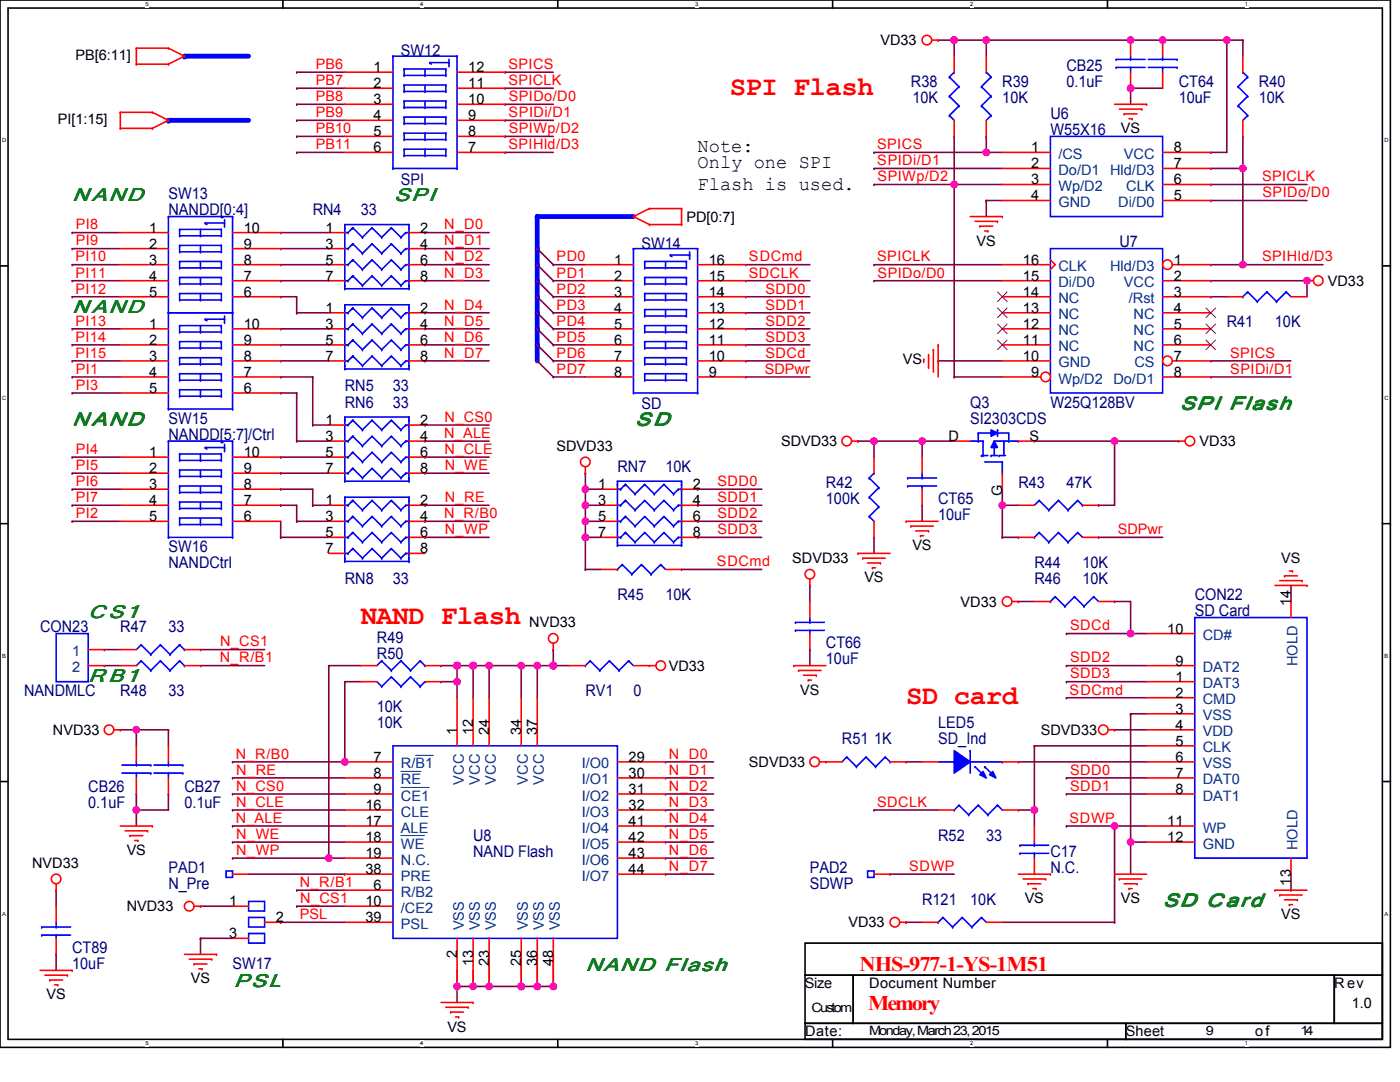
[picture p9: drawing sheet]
<svg xmlns="http://www.w3.org/2000/svg" width="279mm" height="216mm" viewBox="0 0 279 216" stroke-linecap="round" stroke-linejoin="round" font-family="sans-serif">
<defs><g id="words">
<g font-size="5.4" fill="#f00">
<text x="145.6" y="18.9">SPI Flash</text>
<text x="72" y="124.5">NAND Flash</text>
<text x="180.8" y="140.6">SD card</text>
</g>
<g font-size="4.2" fill="#f00">
<text x="171.5" y="193.8">NHS-977-1-YS-1M51</text>
<text x="173.3" y="201.5">Memory</text>
</g>
<g font-size="3.8">
<text x="139.2" y="33.6">Only one SPI</text>
<text x="139.2" y="30.4">Note:</text>
<text x="139.2" y="37.9">Flash is used.</text>
</g>
<g font-size="3.8" fill="#008000">
<text x="14.4" y="40.1">N AND</text>
<text x="78.7" y="40.1">SPI</text>
<text x="14.4" y="62.5">N AND</text>
<text x="235.5" y="81.7">SPI Flash</text>
<text x="14.4" y="84.9">N AND</text>
<text x="126.7" y="84.9">S D</text>
<text x="17.6" y="123.3">C S1</text>
<text x="17.6" y="136.1">R B1</text>
<text x="232" y="180.9">SD C ard</text>
<text x="232.1" y="180.9">SD Card</text>
<text x="46.8" y="196.9">PSL</text>
<text x="116.8" y="193.7">NAND Flash</text>
</g>
<g font-size="3.2" fill="#000080">
<text x="80" y="11.2">SW12</text>
<text x="181.8" y="17.3">R38</text>
<text x="200" y="17.3">R39</text>
<text x="212.8" y="14.1">CB25</text>
<text x="212.8" y="17.3">0.1uF</text>
<text x="235.2" y="17.3">CT64</text>
<text x="251.2" y="17.3">R40</text>
<text x="182.1" y="20.5">10K</text>
<text x="200" y="20.5">10K</text>
<text x="209.6" y="23.7">U6</text>
<text x="235.2" y="20.5">10uF</text>
<text x="251.2" y="20.5">10K</text>
<text x="209.6" y="26.9">W55X16</text>
<text x="33.6" y="39.7">SW13</text>
<text x="80" y="36.8">SPI</text>
<text x="33.6" y="42.9">NANDD[0:4]</text>
<text x="62.4" y="42.9">RN4</text>
<text x="72" y="42.9">33</text>
<text x="128" y="49.6">SW14</text>
<text x="223.4" y="49.3">U7</text>
<text x="244.8" y="65.3">R41</text>
<text x="254.4" y="65.3">10K</text>
<text x="68.8" y="78.1">RN5</text>
<text x="68.8" y="81.3">RN6</text>
<text x="78.4" y="78.1">33</text>
<text x="78.4" y="81.3">33</text>
<text x="128" y="81.6">SD</text>
<text x="193.6" y="81.3">Q3</text>
<text x="209.6" y="81.3">W25Q128BV</text>
<text x="33.6" y="84.5">SW15</text>
<text x="33.6" y="87.7">NANDD[5:7]/Ctrl</text>
<text x="193.6" y="84.5">SI2303CDS</text>
<text x="123.2" y="94.1">RN7</text>
<text x="132.8" y="94.1">10K</text>
<text x="164.8" y="97.3">R42</text>
<text x="164.8" y="100.5">100K</text>
<text x="187.2" y="100.5">CT65</text>
<text x="203.2" y="97.3">R43</text>
<text x="212.8" y="97.3">47K</text>
<text x="187.2" y="103.7">10uF</text>
<text x="33.6" y="110.1">SW16</text>
<text x="33.6" y="113.3">NANDCtrl</text>
<text x="206.4" y="113.3">R44</text>
<text x="216" y="113.3">10K</text>
<text x="68.8" y="116.5">RN8</text>
<text x="78.4" y="116.5">33</text>
<text x="123.2" y="119.7">R45</text>
<text x="132.8" y="119.7">10K</text>
<text x="206.4" y="116.5">R46</text>
<text x="216" y="116.5">10K</text>
<text x="238.4" y="119.7">CON22</text>
<text x="238.4" y="122.9">SD Card</text>
<text x="8" y="126.1">CON23</text>
<text x="24" y="126.1">R47</text>
<text x="33.6" y="126.1">33</text>
<text x="75.2" y="128.4">R49</text>
<text x="75.2" y="131.6">R50</text>
<text x="164.8" y="129.3">CT66</text>
<text x="164.8" y="132.5">10uF</text>
<text x="4.8" y="138.9">NANDMLC</text>
<text x="24" y="138.9">R48</text>
<text x="33.6" y="138.9">33</text>
<text x="75.2" y="142.1">10K</text>
<text x="116.8" y="138.9">RV1</text>
<text x="126.4" y="138.9">0</text>
<text x="75.2" y="145.3">10K</text>
<text x="168" y="148.5">R51 1K</text>
<text x="187.2" y="145.3">LED5</text>
<text x="187.2" y="148.5">SD_Ind</text>
<text x="17.6" y="158.1">CB26</text>
<text x="17.6" y="161.3">0.1uF</text>
<text x="36.8" y="158.1">CB27</text>
<text x="36.8" y="161.3">0.1uF</text>
<text x="94.4" y="167.7">U8</text>
<text x="187.2" y="167.7">R52</text>
<text x="196.8" y="167.7">33</text>
<text x="94.4" y="170.9">NAND Flash</text>
<text x="209.6" y="170.9">C17</text>
<text x="33.6" y="174.1">PAD1</text>
<text x="33.6" y="177.3">N_Pre</text>
<text x="161.6" y="174.1">PAD2</text>
<text x="161.6" y="177.3">SDWP</text>
<text x="209.6" y="174.1">N.C.</text>
<text x="184" y="180.5">R121</text>
<text x="193.6" y="180.5">10K</text>
<text x="14.4" y="190.1">CT89</text>
<text x="14.4" y="193.3">10uF</text>
<text x="46.4" y="193.3">SW17</text>
</g>
<g font-size="2.9">
<text x="15" y="11.9">PB[6:11]</text>
<text x="175.7" y="9">VD33</text>
<text x="74.6" y="14.4">1</text>
<text x="74.6" y="17.6">2</text>
<text x="93.5" y="14.4">12</text>
<text x="93.5" y="17.6">11</text>
<text x="74.6" y="20.8">3</text>
<text x="93.5" y="20.8">10</text>
<text x="11.5" y="24.7">PI[1:15]</text>
<text x="74.6" y="24">4</text>
<text x="74.6" y="27.2">5</text>
<text x="93.5" y="24">9</text>
<text x="93.5" y="27.2">8</text>
<text x="223.7" y="26.6">VS</text>
<text x="74.6" y="30.4">6</text>
<text x="93.5" y="30.4">7</text>
<text x="205.8" y="30.4">1</text>
<text x="205.8" y="33.6">2</text>
<text x="234.3" y="33.6">7</text>
<text x="234.3" y="30.4">8</text>
<text x="205.8" y="36.8">3</text>
<text x="205.8" y="40">4</text>
<text x="234.3" y="40">5</text>
<text x="234.3" y="36.8">6</text>
<text x="29.7" y="46.4">1</text>
<text x="48.7" y="46.4">10</text>
<text x="65" y="46.4">1</text>
<text x="83.9" y="46.4">2</text>
<text x="137" y="44.2">PD[0:7]</text>
<text x="29.7" y="49.6">2</text>
<text x="29.7" y="52.8">3</text>
<text x="48.7" y="49.6">9</text>
<text x="48.7" y="52.8">8</text>
<text x="65" y="49.6">3</text>
<text x="65" y="52.8">5</text>
<text x="83.9" y="49.6">4</text>
<text x="83.9" y="52.8">6</text>
<text x="122.6" y="52.8">1</text>
<text x="141.5" y="52.8">16</text>
<text x="194.9" y="49">VS</text>
<text x="204.2" y="52.8">16</text>
<text x="234.3" y="52.8">1</text>
<text x="29.7" y="56">4</text>
<text x="29.7" y="59.2">5</text>
<text x="48.7" y="56">7</text>
<text x="48.7" y="59.2">6</text>
<text x="65" y="56">7</text>
<text x="83.9" y="56">8</text>
<text x="122.6" y="56">2</text>
<text x="122.6" y="59.2">3</text>
<text x="141.5" y="56">15</text>
<text x="141.5" y="59.2">14</text>
<text x="204.2" y="59.2">14</text>
<text x="204.2" y="56">15</text>
<text x="234.3" y="56">2</text>
<text x="234.3" y="59.2">3</text>
<text x="265" y="57">VD33</text>
<text x="29.7" y="65.6">1</text>
<text x="48.7" y="65.6">10</text>
<text x="65" y="62.4">1</text>
<text x="65" y="65.6">3</text>
<text x="83.9" y="62.4">2</text>
<text x="83.9" y="65.6">4</text>
<text x="122.6" y="62.4">4</text>
<text x="122.6" y="65.6">5</text>
<text x="141.5" y="62.4">13</text>
<text x="141.5" y="65.6">12</text>
<text x="204.2" y="65.6">12</text>
<text x="204.2" y="62.4">13</text>
<text x="234.3" y="62.4">4</text>
<text x="234.3" y="65.6">5</text>
<text x="29.7" y="68.8">2</text>
<text x="48.7" y="68.8">9</text>
<text x="65" y="68.8">5</text>
<text x="83.9" y="68.8">6</text>
<text x="122.6" y="68.8">6</text>
<text x="141.5" y="68.8">11</text>
<text x="204.2" y="68.8">11</text>
<text x="234.3" y="68.8">6</text>
<text x="29.7" y="72">3</text>
<text x="29.7" y="75.2">4</text>
<text x="48.7" y="72">8</text>
<text x="48.7" y="75.2">7</text>
<text x="65" y="72">7</text>
<text x="83.9" y="72">8</text>
<text x="122.6" y="72">7</text>
<text x="122.6" y="75.2">8</text>
<text x="141.5" y="72">10</text>
<text x="141.5" y="75.2">9</text>
<text x="180.2" y="72.7">VS</text>
<text x="204.2" y="72">10</text>
<text x="205.8" y="75.2">9</text>
<text x="234.3" y="72">7</text>
<text x="234.3" y="75.2">8</text>
<text x="29.7" y="78.4">5</text>
<text x="48.7" y="78.4">6</text>
<text x="65" y="84.8">1</text>
<text x="65" y="88">3</text>
<text x="83.9" y="84.8">2</text>
<text x="83.9" y="88">4</text>
<text x="111.1" y="90">SDVD33</text>
<text x="155.9" y="89">SDVD33</text>
<text x="189.3" y="88">D</text>
<text x="205.5" y="88">S</text>
<text x="239.4" y="89">VD33</text>
<text x="29.7" y="91.2">1</text>
<text x="29.7" y="94.4">2</text>
<text x="48.7" y="91.2">10</text>
<text x="48.7" y="94.4">9</text>
<text x="65" y="91.2">5</text>
<text x="65" y="94.4">7</text>
<text x="83.9" y="91.2">6</text>
<text x="83.9" y="94.4">8</text>
<text x="29.7" y="97.6">3</text>
<text x="29.7" y="100.8">4</text>
<text x="48.7" y="97.6">8</text>
<text x="48.7" y="100.8">7</text>
<text x="65" y="100.8">1</text>
<text x="83.9" y="100.8">2</text>
<text x="119.4" y="97.6">1</text>
<text x="119.4" y="100.8">3</text>
<text x="138.3" y="97.6">2</text>
<text x="138.3" y="100.8">4</text>
<text x="200" y="98.9" transform="rotate(-90 200 98.9)">G</text>
<text x="29.7" y="104">5</text>
<text x="48.7" y="104">6</text>
<text x="65" y="104">3</text>
<text x="65" y="107.2">5</text>
<text x="83.9" y="104">4</text>
<text x="83.9" y="107.2">6</text>
<text x="119.4" y="104">5</text>
<text x="119.4" y="107.2">7</text>
<text x="138.3" y="104">6</text>
<text x="138.3" y="107.2">8</text>
<text x="65" y="110.4">7</text>
<text x="83.9" y="110.4">8</text>
<text x="158.1" y="112.4">SDVD33</text>
<text x="182.1" y="109.8">VS</text>
<text x="255.7" y="112.4">VS</text>
<text x="172.5" y="116.2">VS</text>
<text x="105.6" y="125.2">NVD33</text>
<text x="191.7" y="121">VD33</text>
<text x="257.6" y="121" transform="rotate(-90 257.6 121)">14</text>
<text x="233" y="126.4">10</text>
<text x="133.5" y="133.8">VD33</text>
<text x="234.6" y="136">1</text>
<text x="234.6" y="132.8">9</text>
<text x="159.7" y="138.6">VS</text>
<text x="234.6" y="142.4">3</text>
<text x="234.6" y="139.2">2</text>
<text x="10.6" y="146.6">NVD33</text>
<text x="91.2" y="146.6" transform="rotate(-90 91.2 146.6)">1</text>
<text x="94.4" y="146.6" transform="rotate(-90 94.4 146.6)">12</text>
<text x="97.6" y="146.6" transform="rotate(-90 97.6 146.6)">24</text>
<text x="104" y="146.6" transform="rotate(-90 104 146.6)">34</text>
<text x="107.2" y="146.6" transform="rotate(-90 107.2 146.6)">37</text>
<text x="207.7" y="146.6">SDVD33</text>
<text x="234.6" y="148.8">5</text>
<text x="234.6" y="145.6">4</text>
<text x="74.6" y="152">7</text>
<text x="74.6" y="155.2">8</text>
<text x="125.5" y="152">29</text>
<text x="125.5" y="155.2">30</text>
<text x="149.5" y="153">SDVD33</text>
<text x="234.6" y="155.2">7</text>
<text x="234.6" y="152">6</text>
<text x="72.9" y="161.6">16</text>
<text x="74.6" y="158.4">9</text>
<text x="125.5" y="158.4">31</text>
<text x="125.5" y="161.6">32</text>
<text x="234.6" y="158.4">8</text>
<text x="72.9" y="164.8">17</text>
<text x="125.5" y="164.8">41</text>
<text x="233" y="164.8">11</text>
<text x="6.4" y="173.2">NVD33</text>
<text x="25.3" y="170.6">VS</text>
<text x="72.9" y="168">18</text>
<text x="72.9" y="171.2">19</text>
<text x="125.5" y="168">42</text>
<text x="125.5" y="171.2">43</text>
<text x="233" y="168">12</text>
<text x="72.9" y="174.4">38</text>
<text x="74.6" y="177.6">6</text>
<text x="125.5" y="174.4">44</text>
<text x="257.6" y="176.7" transform="rotate(-90 257.6 176.7)">13</text>
<text x="25.3" y="181.8">NVD33</text>
<text x="45.8" y="180.8">1</text>
<text x="55.1" y="184">2</text>
<text x="72.9" y="180.8">10</text>
<text x="72.9" y="184">39</text>
<text x="169.3" y="185">VD33</text>
<text x="204.5" y="180.2">VS</text>
<text x="223.7" y="180.2">VS</text>
<text x="255.7" y="183.4">VS</text>
<text x="45.8" y="187.2">3</text>
<text x="91.2" y="191.1" transform="rotate(-90 91.2 191.1)">2</text>
<text x="38.1" y="196.2">VS</text>
<text x="94.4" y="192.7" transform="rotate(-90 94.4 192.7)">13</text>
<text x="97.6" y="192.7" transform="rotate(-90 97.6 192.7)">23</text>
<text x="104" y="192.7" transform="rotate(-90 104 192.7)">25</text>
<text x="107.2" y="192.7" transform="rotate(-90 107.2 192.7)">36</text>
<text x="110.4" y="192.7" transform="rotate(-90 110.4 192.7)">48</text>
<text x="160.6" y="197.2">Size</text>
<text x="173.5" y="197.2">Document Number</text>
<text x="266.3" y="197.2">Rev</text>
<text x="9.3" y="199.4">VS</text>
<text x="269.8" y="201">1.0</text>
<text x="89.3" y="205.8">VS</text>
<text x="160.7" y="206.8">Date:</text>
<text x="224.7" y="206.8">Sheet</text>
<text x="250.5" y="206.8">of</text>
</g>
<g font-size="2.9" fill="#f00">
<text x="63" y="13.8">PB6</text>
<text x="63" y="17">PB7</text>
<text x="101.5" y="17">SPICLK</text>
<text x="101.5" y="13.8">SPICS</text>
<text x="63" y="20.2">PB8</text>
<text x="63" y="23.4">PB9</text>
<text x="101.5" y="23.4">SPIDi/D1</text>
<text x="101.5" y="20.2">SPIDo/D0</text>
<text x="63.1" y="26.6">PB10</text>
<text x="63.1" y="29.8">PB11</text>
<text x="101.5" y="29.8">SPIHld/D3</text>
<text x="101.5" y="26.6">SPIWp/D2</text>
<text x="175.1" y="29.8">SPICS</text>
<text x="175.1" y="33">SPIDi/D1</text>
<text x="175.2" y="36.2">SPIWp/D2</text>
<text x="251.9" y="36.2">SPICLK</text>
<text x="252" y="39.4">SPIDo/D0</text>
<text x="15.1" y="45.8">PI8</text>
<text x="88.7" y="45.8">N_D0</text>
<text x="15.1" y="52.2">PI10</text>
<text x="15.1" y="49">PI9</text>
<text x="88.7" y="49">N_D1</text>
<text x="88.7" y="52.2">N_D2</text>
<text x="111.1" y="52.2">PD0</text>
<text x="149.5" y="52.2">SDCmd</text>
<text x="175.1" y="52.2">SPICLK</text>
<text x="251.9" y="52.2">SPIHld/D3</text>
<text x="15.1" y="58.6">PI12</text>
<text x="15.1" y="55.4">PI11</text>
<text x="88.7" y="55.4">N_D3</text>
<text x="111.1" y="55.4">PD1</text>
<text x="111.1" y="58.6">PD2</text>
<text x="149.5" y="55.4">SDCLK</text>
<text x="152.8" y="58.6">SDD0</text>
<text x="175.2" y="55.4">SPIDo/D0</text>
<text x="15.1" y="65">PI13</text>
<text x="88.7" y="61.8">N_D4</text>
<text x="88.7" y="65">N_D5</text>
<text x="111.1" y="61.8">PD3</text>
<text x="111.1" y="65">PD4</text>
<text x="152.8" y="65">SDD2</text>
<text x="152.8" y="61.8">SDD1</text>
<text x="15.1" y="68.2">PI14</text>
<text x="15.1" y="71.4">PI15</text>
<text x="88.7" y="68.2">N_D6</text>
<text x="88.7" y="71.4">N_D7</text>
<text x="111.1" y="68.2">PD5</text>
<text x="111.1" y="71.4">PD6</text>
<text x="152.8" y="71.4">SDCd</text>
<text x="152.8" y="68.2">SDD3</text>
<text x="245.5" y="71.4">SPICS</text>
<text x="15.1" y="74.6">PI1</text>
<text x="15.1" y="77.8">PI3</text>
<text x="111.1" y="74.6">PD7</text>
<text x="152.7" y="74.6">SDPwr</text>
<text x="245.5" y="74.6">SPIDi/D1</text>
<text x="88.7" y="87.4">N_ALE</text>
<text x="88.7" y="84.2">N_CS0</text>
<text x="15.1" y="90.6">PI4</text>
<text x="15.1" y="93.8">PI5</text>
<text x="88.7" y="90.6">N_CLE</text>
<text x="88.8" y="93.8">N_WE</text>
<text x="15.1" y="97">PI6</text>
<text x="15.1" y="100.2">PI7</text>
<text x="88.8" y="100.2">N_RE</text>
<text x="143.2" y="100.2">SDD1</text>
<text x="143.2" y="97">SDD0</text>
<text x="15.1" y="103.4">PI2</text>
<text x="88.7" y="103.4">N_R/B0</text>
<text x="88.8" y="106.6">N_WP</text>
<text x="143.2" y="103.4">SDD2</text>
<text x="143.2" y="106.6">SDD3</text>
<text x="223.1" y="106.6">SDPwr</text>
<text x="143.1" y="113">SDCmd</text>
<text x="213.6" y="125.8">SDCd</text>
<text x="43.9" y="129">N_CS1</text>
<text x="43.9" y="132.2">N_R/B1</text>
<text x="213.6" y="135.4">SDD3</text>
<text x="213.6" y="132.2">SDD2</text>
<text x="213.5" y="138.6">SDCmd</text>
<text x="47.1" y="151.4">N_R/B0</text>
<text x="47.1" y="154.6">N_RE</text>
<text x="133.5" y="151.4">N_D0</text>
<text x="133.5" y="154.6">N_D1</text>
<text x="213.6" y="154.6">SDD0</text>
<text x="47.1" y="157.8">N_CS0</text>
<text x="47.1" y="161">N_CLE</text>
<text x="133.5" y="161">N_D3</text>
<text x="133.5" y="157.8">N_D2</text>
<text x="175.1" y="161">SDCLK</text>
<text x="213.6" y="157.8">SDD1</text>
<text x="47.1" y="164.2">N_ALE</text>
<text x="47.1" y="167.4">N_WE</text>
<text x="133.5" y="164.2">N_D4</text>
<text x="133.5" y="167.4">N_D5</text>
<text x="213.5" y="164.2">SDWP</text>
<text x="47.1" y="170.6">N_WP</text>
<text x="133.5" y="170.6">N_D6</text>
<text x="133.5" y="173.8">N_D7</text>
<text x="181.5" y="173.8">SDWP</text>
<text x="59.9" y="177">N_R/B1</text>
<text x="59.8" y="183.4">PSL</text>
<text x="59.9" y="180.2">N_CS1</text>
</g>
<g font-size="2.9" fill="#004080">
<text x="211.2" y="31.7">/CS</text>
<text x="211.2" y="34.9">Do/D1</text>
<text x="221.6" y="34.9">Hld/D3</text>
<text x="224.3" y="31.7">VCC</text>
<text x="211.2" y="38.1">Wp/D2</text>
<text x="211.2" y="41.3">GND</text>
<text x="223.2" y="41.3">Di/D0</text>
<text x="224.8" y="38.1">CLK</text>
<text x="211.2" y="57.3">Di/D0</text>
<text x="211.2" y="54.1">CLK</text>
<text x="221.6" y="54.1">Hld/D3</text>
<text x="224.3" y="57.3">VCC</text>
<text x="211.2" y="63.7">NC</text>
<text x="211.2" y="60.5">NC</text>
<text x="225.3" y="60.5">/Rst</text>
<text x="226.2" y="63.7">NC</text>
<text x="211.2" y="70.1">NC</text>
<text x="211.2" y="66.9">NC</text>
<text x="226.2" y="66.9">NC</text>
<text x="226.2" y="70.1">NC</text>
<text x="211.2" y="76.5">Wp/D2</text>
<text x="211.2" y="73.3">GND</text>
<text x="222.2" y="76.5">Do/D1</text>
<text x="226.4" y="73.3">CS</text>
<text x="14.4" y="130.9">1</text>
<text x="240" y="127.7">CD#</text>
<text x="14.4" y="134.1">2</text>
<text x="240" y="137.3">DAT3</text>
<text x="240" y="134.1">DAT2</text>
<text x="259" y="132.9" transform="rotate(-90 259 132.9)">HOLD</text>
<text x="240" y="143.7">VSS</text>
<text x="240" y="140.5">CMD</text>
<text x="240" y="146.9">VDD</text>
<text x="80" y="153.3">R/B1</text>
<text x="116.1" y="153.3">I/O0</text>
<text x="240" y="153.3">VSS</text>
<text x="240" y="150.1">CLK</text>
<text x="80" y="156.5">RE</text>
<text x="80" y="159.7">CE1</text>
<text x="92.6" y="156.6" transform="rotate(-90 92.6 156.6)">VCC</text>
<text x="95.8" y="156.6" transform="rotate(-90 95.8 156.6)">VCC</text>
<text x="99" y="156.6" transform="rotate(-90 99 156.6)">VCC</text>
<text x="105.4" y="156.6" transform="rotate(-90 105.4 156.6)">VCC</text>
<text x="108.6" y="156.6" transform="rotate(-90 108.6 156.6)">VCC</text>
<text x="116.1" y="156.5">I/O1</text>
<text x="116.1" y="159.7">I/O2</text>
<text x="240" y="159.7">DAT1</text>
<text x="240" y="156.5">DAT0</text>
<text x="80" y="162.9">CLE</text>
<text x="80" y="166.1">ALE</text>
<text x="116.1" y="162.9">I/O3</text>
<text x="116.1" y="166.1">I/O4</text>
<text x="240" y="166.1">WP</text>
<text x="80" y="169.3">WE</text>
<text x="80" y="172.5">N.C.</text>
<text x="116.1" y="169.3">I/O5</text>
<text x="116.1" y="172.5">I/O6</text>
<text x="240" y="169.3">GND</text>
<text x="259" y="169.6" transform="rotate(-90 259 169.6)">HOLD</text>
<text x="80" y="178.9">R/B2</text>
<text x="80" y="175.7">PRE</text>
<text x="116.1" y="175.7">I/O7</text>
<text x="80" y="182.1">/CE2</text>
<text x="80" y="185.3">PSL</text>
<text x="92.6" y="185.6" transform="rotate(-90 92.6 185.6)">VSS</text>
<text x="95.8" y="185.6" transform="rotate(-90 95.8 185.6)">VSS</text>
<text x="99" y="185.6" transform="rotate(-90 99 185.6)">VSS</text>
<text x="105.4" y="185.6" transform="rotate(-90 105.4 185.6)">VSS</text>
<text x="108.6" y="185.6" transform="rotate(-90 108.6 185.6)">VSS</text>
<text x="111.8" y="185.6" transform="rotate(-90 111.8 185.6)">VSS</text>
</g>
<g font-size="2.6">
<text x="161.9" y="202">Custom</text>
<text x="173.5" y="206.5">Monday, March 23, 2015</text>
<text x="240.7" y="206.5">9</text>
<text x="259.6" y="206.5">14</text>
</g>
<g font-size="1.1">
<text x="29" y="1.2">5</text>
<text x="83.9" y="1.2">4</text>
<text x="138.7" y="1.2">3</text>
<text x="193.6" y="1.2">2</text>
<text x="248.5" y="1.2">1</text>
<text x=".4" y="28.4">D</text>
<text x="276.3" y="28.4">D</text>
<text x=".4" y="79.8">C</text>
<text x="276.3" y="79.8">C</text>
<text x=".4" y="131.2">B</text>
<text x="276.3" y="131.2">B</text>
<text x=".4" y="182.7">A</text>
<text x="276.3" y="182.7">A</text>
<text x="29" y="208.6">5</text>
<text x="83.9" y="208.6">4</text>
<text x="138.7" y="208.6">3</text>
<text x="193.6" y="208.6">2</text>
<text x="248.5" y="208.6">1</text>
</g>
</g></defs>
<path d="M0 0h277.5v209h-277.5zM1.6 1.6h274.3v205.8h-274.3z" fill="none" stroke="#000" stroke-width=".32"/>
<g fill="#fff">
<path d="M29 .2h.7v1.2h-.7z"/>
<path d="M29 207.6h.7v1.2h-.7z"/>
</g>
<path d="M56.5 0v1.6M56.5 207.4v1.6" fill="none" stroke="#000" stroke-width=".32"/>
<g fill="#fff">
<path d="M83.9 .2h.6v1.2h-.6z"/>
<path d="M83.9 207.6h.6v1.2h-.6z"/>
</g>
<path d="M111.3 0v1.6M111.3 207.4v1.6" fill="none" stroke="#000" stroke-width=".32"/>
<g fill="#fff">
<path d="M138.7 .2h.7v1.2h-.7z"/>
<path d="M138.7 207.6h.7v1.2h-.7z"/>
</g>
<path d="M166.2 0v1.6M166.2 207.4v1.6" fill="none" stroke="#000" stroke-width=".32"/>
<g fill="#fff">
<path d="M193.6 .2h.6v1.2h-.6z"/>
<path d="M193.6 207.6h.6v1.2h-.6z"/>
</g>
<path d="M221 0v1.6M221 207.4v1.6" fill="none" stroke="#000" stroke-width=".32"/>
<g fill="#fff">
<path d="M248.5 .2h.6v1.2h-.6z"/>
<path d="M248.5 207.6h.6v1.2h-.6z"/>
<path d="M.4 27.3h.8v1.3h-.8z"/>
<path d="M276.3 27.3h.8v1.3h-.8z"/>
<path d="M.4 78.8h.8v1.2h-.8z"/>
<path d="M276.3 78.8h.8v1.2h-.8z"/>
</g>
<path d="M0 53h1.6M275.9 53h1.6" fill="none" stroke="#000" stroke-width=".32"/>
<g fill="#fff">
<path d="M.4 130.2h.8v1.3h-.8z"/>
<path d="M276.3 130.2h.7v1.3h-.7z"/>
</g>
<path d="M0 104.5h1.6M275.9 104.5h1.6" fill="none" stroke="#000" stroke-width=".32"/>
<g fill="#fff">
<path d="M.4 181.7h.8v1.2h-.8z"/>
<path d="M276.3 181.7h.7v1.2h-.7z"/>
</g>
<path d="M0 155.9h1.6M275.9 155.9h1.6" fill="none" stroke="#000" stroke-width=".32"/>
<path d="M14.4 59.2h9.6" fill="none" stroke="#800040" stroke-width=".32"/>
<circle cx="14.4" cy="59.2" r=".16" fill="#800040"/>
<path d="M14.4 68.8h9.6" fill="none" stroke="#800040" stroke-width=".32"/>
<circle cx="14.4" cy="68.8" r=".16" fill="#800040"/>
<path d="M14.4 72h9.6" fill="none" stroke="#800040" stroke-width=".32"/>
<circle cx="14.4" cy="72" r=".16" fill="#800040"/>
<path d="M14.4 65.6h9.6" fill="none" stroke="#800040" stroke-width=".32"/>
<circle cx="14.4" cy="65.6" r=".16" fill="#800040"/>
<path d="M14.4 56h9.6" fill="none" stroke="#800040" stroke-width=".32"/>
<circle cx="14.4" cy="56" r=".16" fill="#800040"/>
<path d="M14.4 46.4h9.6" fill="none" stroke="#800040" stroke-width=".32"/>
<circle cx="14.4" cy="46.4" r=".16" fill="#800040"/>
<path d="M14.4 52.8h9.6" fill="none" stroke="#800040" stroke-width=".32"/>
<circle cx="14.4" cy="52.8" r=".16" fill="#800040"/>
<path d="M14.4 49.6h9.6" fill="none" stroke="#800040" stroke-width=".32"/>
<circle cx="14.4" cy="49.6" r=".16" fill="#800040"/>
<path d="M219.2 100.8h3.2" fill="none" stroke="#800040" stroke-width=".32"/>
<circle cx="219.2" cy="100.8" r=".16" fill="#800040"/>
<path d="M200 100.8h3.2" fill="none" stroke="#800040" stroke-width=".32"/>
<circle cx="200" cy="100.8" r=".16" fill="#800040"/>
<path d="M14.4 75.2h9.6" fill="none" stroke="#800040" stroke-width=".32"/>
<circle cx="14.4" cy="75.2" r=".16" fill="#800040"/>
<path d="M14.4 78.4h9.6" fill="none" stroke="#800040" stroke-width=".32"/>
<circle cx="14.4" cy="78.4" r=".16" fill="#800040"/>
<path d="M14.4 91.2h9.6" fill="none" stroke="#800040" stroke-width=".32"/>
<circle cx="14.4" cy="91.2" r=".16" fill="#800040"/>
<path d="M14.4 94.4h9.6" fill="none" stroke="#800040" stroke-width=".32"/>
<circle cx="14.4" cy="94.4" r=".16" fill="#800040"/>
<path d="M14.4 97.6h9.6" fill="none" stroke="#800040" stroke-width=".32"/>
<circle cx="14.4" cy="97.6" r=".16" fill="#800040"/>
<path d="M14.4 100.8h9.6" fill="none" stroke="#800040" stroke-width=".32"/>
<circle cx="14.4" cy="100.8" r=".16" fill="#800040"/>
<path d="M14.4 104h9.6" fill="none" stroke="#800040" stroke-width=".32"/>
<circle cx="14.4" cy="104" r=".16" fill="#800040"/>
<path d="M225.6 17.6h6.4" fill="none" stroke="#800040" stroke-width=".32"/>
<circle cx="225.6" cy="17.6" r=".16" fill="#800040"/>
<path d="M56 59.2h3.2" fill="none" stroke="#800040" stroke-width=".32"/>
<circle cx="56" cy="59.2" r=".16" fill="#800040"/>
<path d="M59.2 59.2v3.2" fill="none" stroke="#800040" stroke-width=".32"/>
<circle cx="59.2" cy="62.4" r=".16" fill="#800040"/>
<path d="M59.2 62.4h6.4" fill="none" stroke="#800040" stroke-width=".32"/>
<circle cx="59.2" cy="62.4" r=".16" fill="#800040"/>
<path d="M56 78.4h3.2" fill="none" stroke="#800040" stroke-width=".32"/>
<circle cx="56" cy="78.4" r=".16" fill="#800040"/>
<path d="M59.2 78.4v9.6" fill="none" stroke="#800040" stroke-width=".32"/>
<circle cx="59.2" cy="78.4" r=".16" fill="#800040"/>
<path d="M59.2 88h6.4" fill="none" stroke="#800040" stroke-width=".32"/>
<circle cx="59.2" cy="88" r=".16" fill="#800040"/>
<path d="M56 75.2h6.4" fill="none" stroke="#800040" stroke-width=".32"/>
<circle cx="56" cy="75.2" r=".16" fill="#800040"/>
<path d="M62.4 75.2v9.6" fill="none" stroke="#800040" stroke-width=".32"/>
<circle cx="62.4" cy="75.2" r=".16" fill="#800040"/>
<path d="M62.4 84.8h3.2" fill="none" stroke="#800040" stroke-width=".32"/>
<circle cx="62.4" cy="84.8" r=".16" fill="#800040"/>
<path d="M59.2 14.4h9.6" fill="none" stroke="#800040" stroke-width=".32"/>
<circle cx="59.2" cy="14.4" r=".16" fill="#800040"/>
<path d="M62.4 100.8h3.2" fill="none" stroke="#800040" stroke-width=".32"/>
<circle cx="62.4" cy="100.8" r=".16" fill="#800040"/>
<path d="M59.2 17.6h9.6" fill="none" stroke="#800040" stroke-width=".32"/>
<circle cx="59.2" cy="17.6" r=".16" fill="#800040"/>
<path d="M110.4 52.8h6.4" fill="none" stroke="#800040" stroke-width=".32"/>
<circle cx="110.4" cy="52.8" r=".16" fill="#800040"/>
<path d="M59.2 20.8h9.6" fill="none" stroke="#800040" stroke-width=".32"/>
<circle cx="59.2" cy="20.8" r=".16" fill="#800040"/>
<path d="M110.4 56h6.4" fill="none" stroke="#800040" stroke-width=".32"/>
<circle cx="110.4" cy="56" r=".16" fill="#800040"/>
<path d="M59.2 24h9.6" fill="none" stroke="#800040" stroke-width=".32"/>
<circle cx="59.2" cy="24" r=".16" fill="#800040"/>
<path d="M110.4 59.2h6.4" fill="none" stroke="#800040" stroke-width=".32"/>
<circle cx="110.4" cy="59.2" r=".16" fill="#800040"/>
<path d="M110.4 62.4h6.4" fill="none" stroke="#800040" stroke-width=".32"/>
<circle cx="110.4" cy="62.4" r=".16" fill="#800040"/>
<path d="M110.4 65.6h6.4" fill="none" stroke="#800040" stroke-width=".32"/>
<circle cx="110.4" cy="65.6" r=".16" fill="#800040"/>
<path d="M110.4 68.8h6.4" fill="none" stroke="#800040" stroke-width=".32"/>
<circle cx="110.4" cy="68.8" r=".16" fill="#800040"/>
<path d="M110.4 72h6.4" fill="none" stroke="#800040" stroke-width=".32"/>
<circle cx="110.4" cy="72" r=".16" fill="#800040"/>
<path d="M110.4 75.2h6.4" fill="none" stroke="#800040" stroke-width=".32"/>
<circle cx="110.4" cy="75.2" r=".16" fill="#800040"/>
<path d="M100.8 17.6h9.6" fill="none" stroke="#800040" stroke-width=".32"/>
<circle cx="100.8" cy="17.6" r=".16" fill="#800040"/>
<path d="M100.8 24h9.6" fill="none" stroke="#800040" stroke-width=".32"/>
<circle cx="100.8" cy="24" r=".16" fill="#800040"/>
<path d="M100.8 20.8h9.6" fill="none" stroke="#800040" stroke-width=".32"/>
<circle cx="100.8" cy="20.8" r=".16" fill="#800040"/>
<path d="M100.8 14.4h9.6" fill="none" stroke="#800040" stroke-width=".32"/>
<circle cx="100.8" cy="14.4" r=".16" fill="#800040"/>
<path d="M84.8 46.4h12.8" fill="none" stroke="#800040" stroke-width=".32"/>
<circle cx="84.8" cy="46.4" r=".16" fill="#800040"/>
<path d="M84.8 49.6h12.8" fill="none" stroke="#800040" stroke-width=".32"/>
<circle cx="84.8" cy="49.6" r=".16" fill="#800040"/>
<path d="M84.8 52.8h12.8" fill="none" stroke="#800040" stroke-width=".32"/>
<circle cx="84.8" cy="52.8" r=".16" fill="#800040"/>
<path d="M84.8 56h12.8" fill="none" stroke="#800040" stroke-width=".32"/>
<circle cx="84.8" cy="56" r=".16" fill="#800040"/>
<path d="M84.8 62.4h12.8" fill="none" stroke="#800040" stroke-width=".32"/>
<circle cx="84.8" cy="62.4" r=".16" fill="#800040"/>
<path d="M84.8 65.6h12.8" fill="none" stroke="#800040" stroke-width=".32"/>
<circle cx="84.8" cy="65.6" r=".16" fill="#800040"/>
<path d="M84.8 68.8h12.8" fill="none" stroke="#800040" stroke-width=".32"/>
<circle cx="84.8" cy="68.8" r=".16" fill="#800040"/>
<path d="M84.8 72h12.8" fill="none" stroke="#800040" stroke-width=".32"/>
<circle cx="84.8" cy="72" r=".16" fill="#800040"/>
<path d="M84.8 84.8h12.8" fill="none" stroke="#800040" stroke-width=".32"/>
<circle cx="84.8" cy="84.8" r=".16" fill="#800040"/>
<path d="M84.8 88h12.8" fill="none" stroke="#800040" stroke-width=".32"/>
<circle cx="84.8" cy="88" r=".16" fill="#800040"/>
<path d="M84.8 91.2h12.8" fill="none" stroke="#800040" stroke-width=".32"/>
<circle cx="84.8" cy="91.2" r=".16" fill="#800040"/>
<path d="M84.8 94.4h12.8" fill="none" stroke="#800040" stroke-width=".32"/>
<circle cx="84.8" cy="94.4" r=".16" fill="#800040"/>
<path d="M84.8 100.8h12.8" fill="none" stroke="#800040" stroke-width=".32"/>
<circle cx="84.8" cy="100.8" r=".16" fill="#800040"/>
<path d="M84.8 104h12.8" fill="none" stroke="#800040" stroke-width=".32"/>
<circle cx="84.8" cy="104" r=".16" fill="#800040"/>
<path d="M84.8 107.2h12.8" fill="none" stroke="#800040" stroke-width=".32"/>
<circle cx="84.8" cy="107.2" r=".16" fill="#800040"/>
<path d="M59.2 27.2h9.6" fill="none" stroke="#800040" stroke-width=".32"/>
<circle cx="59.2" cy="27.2" r=".16" fill="#800040"/>
<path d="M59.2 30.4h9.6" fill="none" stroke="#800040" stroke-width=".32"/>
<circle cx="59.2" cy="30.4" r=".16" fill="#800040"/>
<path d="M100.8 27.2h9.6" fill="none" stroke="#800040" stroke-width=".32"/>
<circle cx="100.8" cy="27.2" r=".16" fill="#800040"/>
<path d="M100.8 30.4h9.6" fill="none" stroke="#800040" stroke-width=".32"/>
<circle cx="100.8" cy="30.4" r=".16" fill="#800040"/>
<path d="M56 46.4h9.6" fill="none" stroke="#800040" stroke-width=".32"/>
<circle cx="56" cy="46.4" r=".16" fill="#800040"/>
<path d="M56 49.6h9.6" fill="none" stroke="#800040" stroke-width=".32"/>
<circle cx="56" cy="49.6" r=".16" fill="#800040"/>
<path d="M56 52.8h9.6" fill="none" stroke="#800040" stroke-width=".32"/>
<circle cx="56" cy="52.8" r=".16" fill="#800040"/>
<path d="M248 8v3.2" fill="none" stroke="#800040" stroke-width=".32"/>
<circle cx="248" cy="8" r=".16" fill="#800040"/>
<path d="M56 56h9.6" fill="none" stroke="#800040" stroke-width=".32"/>
<circle cx="56" cy="56" r=".16" fill="#800040"/>
<path d="M56 65.6h9.6" fill="none" stroke="#800040" stroke-width=".32"/>
<circle cx="56" cy="65.6" r=".16" fill="#800040"/>
<path d="M56 68.8h9.6" fill="none" stroke="#800040" stroke-width=".32"/>
<circle cx="56" cy="68.8" r=".16" fill="#800040"/>
<path d="M56 72h9.6" fill="none" stroke="#800040" stroke-width=".32"/>
<circle cx="56" cy="72" r=".16" fill="#800040"/>
<path d="M56 91.2h9.6" fill="none" stroke="#800040" stroke-width=".32"/>
<circle cx="56" cy="91.2" r=".16" fill="#800040"/>
<path d="M56 94.4h9.6" fill="none" stroke="#800040" stroke-width=".32"/>
<circle cx="56" cy="94.4" r=".16" fill="#800040"/>
<path d="M174.4 56h25.6" fill="none" stroke="#800040" stroke-width=".32"/>
<circle cx="174.4" cy="56" r=".16" fill="#800040"/>
<path d="M174.4 52.8h25.6" fill="none" stroke="#800040" stroke-width=".32"/>
<circle cx="174.4" cy="52.8" r=".16" fill="#800040"/>
<path d="M174.4 30.4h22.4" fill="none" stroke="#800040" stroke-width=".32"/>
<circle cx="174.4" cy="30.4" r=".16" fill="#800040"/>
<path d="M241.6 36.8h19.2" fill="none" stroke="#800040" stroke-width=".32"/>
<circle cx="241.6" cy="36.8" r=".16" fill="#800040"/>
<path d="M174.4 33.6h25.6" fill="none" stroke="#800040" stroke-width=".32"/>
<circle cx="174.4" cy="33.6" r=".16" fill="#800040"/>
<path d="M241.6 40h19.2" fill="none" stroke="#800040" stroke-width=".32"/>
<circle cx="241.6" cy="40" r=".16" fill="#800040"/>
<path d="M248 33.6v19.2" fill="none" stroke="#800040" stroke-width=".32"/>
<circle cx="248" cy="33.6" r=".16" fill="#800040"/>
<path d="M190.4 36.8v38.4" fill="none" stroke="#800040" stroke-width=".32"/>
<circle cx="190.4" cy="36.8" r=".16" fill="#800040"/>
<path d="M187.2 8h3.2" fill="none" stroke="#800040" stroke-width=".32"/>
<circle cx="187.2" cy="8" r=".16" fill="#800040"/>
<path d="M196.8 30.4h3.2" fill="none" stroke="#800040" stroke-width=".32"/>
<circle cx="196.8" cy="30.4" r=".16" fill="#800040"/>
<path d="M241.6 52.8h6.4" fill="none" stroke="#800040" stroke-width=".32"/>
<circle cx="241.6" cy="52.8" r=".16" fill="#800040"/>
<path d="M241.6 30.4h3.2" fill="none" stroke="#800040" stroke-width=".32"/>
<circle cx="241.6" cy="30.4" r=".16" fill="#800040"/>
<path d="M40 180.8h6.4" fill="none" stroke="#800040" stroke-width=".32"/>
<circle cx="40" cy="180.8" r=".16" fill="#800040"/>
<path d="M190.4 75.2h9.6" fill="none" stroke="#800040" stroke-width=".32"/>
<circle cx="190.4" cy="75.2" r=".16" fill="#800040"/>
<path d="M187.2 72h12.8" fill="none" stroke="#800040" stroke-width=".32"/>
<circle cx="187.2" cy="72" r=".16" fill="#800040"/>
<path d="M190.4 36.8h9.6" fill="none" stroke="#800040" stroke-width=".32"/>
<circle cx="190.4" cy="36.8" r=".16" fill="#800040"/>
<path d="M56 97.6h6.4" fill="none" stroke="#800040" stroke-width=".32"/>
<circle cx="56" cy="97.6" r=".16" fill="#800040"/>
<path d="M62.4 97.6v3.2" fill="none" stroke="#800040" stroke-width=".32"/>
<circle cx="62.4" cy="100.8" r=".16" fill="#800040"/>
<path d="M46.4 155.2h22.4" fill="none" stroke="#800040" stroke-width=".32"/>
<circle cx="46.4" cy="155.2" r=".16" fill="#800040"/>
<path d="M46.4 158.4h22.4" fill="none" stroke="#800040" stroke-width=".32"/>
<circle cx="46.4" cy="158.4" r=".16" fill="#800040"/>
<path d="M46.4 161.6h22.4" fill="none" stroke="#800040" stroke-width=".32"/>
<circle cx="46.4" cy="161.6" r=".16" fill="#800040"/>
<path d="M46.4 164.8h22.4" fill="none" stroke="#800040" stroke-width=".32"/>
<circle cx="46.4" cy="164.8" r=".16" fill="#800040"/>
<path d="M56 100.8h3.2" fill="none" stroke="#800040" stroke-width=".32"/>
<circle cx="56" cy="100.8" r=".16" fill="#800040"/>
<path d="M46.4 168h22.4" fill="none" stroke="#800040" stroke-width=".32"/>
<circle cx="46.4" cy="168" r=".16" fill="#800040"/>
<path d="M65.6 171.2h3.2" fill="none" stroke="#800040" stroke-width=".32"/>
<circle cx="65.6" cy="171.2" r=".16" fill="#800040"/>
<path d="M59.2 104h6.4" fill="none" stroke="#800040" stroke-width=".32"/>
<circle cx="59.2" cy="104" r=".16" fill="#800040"/>
<path d="M59.2 100.8v3.2" fill="none" stroke="#800040" stroke-width=".32"/>
<circle cx="59.2" cy="104" r=".16" fill="#800040"/>
<path d="M40 187.2v3.2" fill="none" stroke="#800040" stroke-width=".32"/>
<circle cx="40" cy="187.2" r=".16" fill="#800040"/>
<path d="M206.4 161.6v3.2" fill="none" stroke="#800040" stroke-width=".32"/>
<circle cx="206.4" cy="161.6" r=".16" fill="#800040"/>
<path d="M203.2 152h25.6" fill="none" stroke="#800040" stroke-width=".32"/>
<circle cx="203.2" cy="152" r=".16" fill="#800040"/>
<path d="M56 104v3.2" fill="none" stroke="#800040" stroke-width=".32"/>
<circle cx="56" cy="107.2" r=".16" fill="#800040"/>
<path d="M40 129.6h12.8" fill="none" stroke="#800040" stroke-width=".32"/>
<circle cx="40" cy="129.6" r=".16" fill="#800040"/>
<path d="M40 132.8h12.8" fill="none" stroke="#800040" stroke-width=".32"/>
<circle cx="40" cy="132.8" r=".16" fill="#800040"/>
<path d="M104 132.8v6.4" fill="none" stroke="#800040" stroke-width=".32"/>
<circle cx="104" cy="132.8" r=".16" fill="#800040"/>
<path d="M241.6 33.6h6.4" fill="none" stroke="#800040" stroke-width=".32"/>
<circle cx="241.6" cy="33.6" r=".16" fill="#800040"/>
<path d="M36.8 11.2h12.8" fill="none" stroke="#00f" stroke-width=".96"/>
<circle cx="36.8" cy="11.2" r=".48" fill="#00f"/>
<path d="M33.6 24h16" fill="none" stroke="#00f" stroke-width=".96"/>
<circle cx="33.6" cy="24" r=".48" fill="#00f"/>
<path d="M110.4 190.4v6.4" fill="none" stroke="#800040" stroke-width=".32"/>
<circle cx="110.4" cy="190.4" r=".16" fill="#800040"/>
<path d="M97.6 132.8v6.4" fill="none" stroke="#800040" stroke-width=".32"/>
<circle cx="97.6" cy="132.8" r=".16" fill="#800040"/>
<path d="M241.6 72h16" fill="none" stroke="#800040" stroke-width=".32"/>
<circle cx="241.6" cy="72" r=".16" fill="#800040"/>
<path d="M241.6 75.2h16" fill="none" stroke="#800040" stroke-width=".32"/>
<circle cx="241.6" cy="75.2" r=".16" fill="#800040"/>
<path d="M20.8 129.6h3.2" fill="none" stroke="#800040" stroke-width=".32"/>
<circle cx="20.8" cy="129.6" r=".16" fill="#800040"/>
<path d="M20.8 132.8h3.2" fill="none" stroke="#800040" stroke-width=".32"/>
<circle cx="20.8" cy="132.8" r=".16" fill="#800040"/>
<path d="M65.6 132.8h6.4" fill="none" stroke="#800040" stroke-width=".32"/>
<circle cx="65.6" cy="132.8" r=".16" fill="#800040"/>
<path d="M88 136h3.2" fill="none" stroke="#800040" stroke-width=".32"/>
<circle cx="88" cy="136" r=".16" fill="#800040"/>
<path d="M68.8 136h3.2" fill="none" stroke="#800040" stroke-width=".32"/>
<circle cx="68.8" cy="136" r=".16" fill="#800040"/>
<path d="M190.4 27.2v9.6" fill="none" stroke="#800040" stroke-width=".32"/>
<circle cx="190.4" cy="27.2" r=".16" fill="#800040"/>
<path d="M91.2 132.8h3.2" fill="none" stroke="#800040" stroke-width=".32"/>
<circle cx="91.2" cy="132.8" r=".16" fill="#800040"/>
<path d="M110.4 132.8h3.2" fill="none" stroke="#800040" stroke-width=".32"/>
<circle cx="110.4" cy="132.8" r=".16" fill="#800040"/>
<path d="M196.8 27.2v3.2" fill="none" stroke="#800040" stroke-width=".32"/>
<circle cx="196.8" cy="27.2" r=".16" fill="#800040"/>
<path d="M94.4 132.8v6.4" fill="none" stroke="#800040" stroke-width=".32"/>
<circle cx="94.4" cy="132.8" r=".16" fill="#800040"/>
<path d="M196.8 8v3.2" fill="none" stroke="#800040" stroke-width=".32"/>
<circle cx="196.8" cy="8" r=".16" fill="#800040"/>
<path d="M88 132.8h3.2" fill="none" stroke="#800040" stroke-width=".32"/>
<circle cx="88" cy="132.8" r=".16" fill="#800040"/>
<path d="M56 184h12.8" fill="none" stroke="#800040" stroke-width=".32"/>
<circle cx="56" cy="184" r=".16" fill="#800040"/>
<path d="M59.2 177.6h9.6" fill="none" stroke="#800040" stroke-width=".32"/>
<circle cx="59.2" cy="177.6" r=".16" fill="#800040"/>
<path d="M59.2 180.8h9.6" fill="none" stroke="#800040" stroke-width=".32"/>
<circle cx="59.2" cy="180.8" r=".16" fill="#800040"/>
<path d="M107.2 132.8h3.2" fill="none" stroke="#800040" stroke-width=".32"/>
<circle cx="107.2" cy="132.8" r=".16" fill="#800040"/>
<path d="M104 132.8h3.2" fill="none" stroke="#800040" stroke-width=".32"/>
<circle cx="104" cy="132.8" r=".16" fill="#800040"/>
<path d="M107.2 132.8v6.4" fill="none" stroke="#800040" stroke-width=".32"/>
<circle cx="107.2" cy="132.8" r=".16" fill="#800040"/>
<path d="M46.4 152h22.4" fill="none" stroke="#800040" stroke-width=".32"/>
<circle cx="46.4" cy="152" r=".16" fill="#800040"/>
<path d="M68.8 136v16" fill="none" stroke="#800040" stroke-width=".32"/>
<circle cx="68.8" cy="136" r=".16" fill="#800040"/>
<path d="M110.4 129.6v3.2" fill="none" stroke="#800040" stroke-width=".32"/>
<circle cx="110.4" cy="129.6" r=".16" fill="#800040"/>
<path d="M97.6 132.8h6.4" fill="none" stroke="#800040" stroke-width=".32"/>
<circle cx="97.6" cy="132.8" r=".16" fill="#800040"/>
<path d="M94.4 132.8h3.2" fill="none" stroke="#800040" stroke-width=".32"/>
<circle cx="94.4" cy="132.8" r=".16" fill="#800040"/>
<path d="M65.6 132.8v38.4" fill="none" stroke="#800040" stroke-width=".32"/>
<circle cx="65.6" cy="132.8" r=".16" fill="#800040"/>
<path d="M177.6 174.4h12.8" fill="none" stroke="#800040" stroke-width=".32"/>
<circle cx="177.6" cy="174.4" r=".16" fill="#800040"/>
<path d="M56 107.2h9.6" fill="none" stroke="#800040" stroke-width=".32"/>
<circle cx="56" cy="107.2" r=".16" fill="#800040"/>
<path d="M184 88v3.2" fill="none" stroke="#800040" stroke-width=".32"/>
<circle cx="184" cy="88" r=".16" fill="#800040"/>
<path d="M174.4 36.8h16" fill="none" stroke="#800040" stroke-width=".32"/>
<circle cx="174.4" cy="36.8" r=".16" fill="#800040"/>
<path d="M248 52.8h16" fill="none" stroke="#800040" stroke-width=".32"/>
<circle cx="248" cy="52.8" r=".16" fill="#800040"/>
<path d="M248 27.2v6.4" fill="none" stroke="#800040" stroke-width=".32"/>
<circle cx="248" cy="27.2" r=".16" fill="#800040"/>
<path d="M46.4 171.2h19.2" fill="none" stroke="#800040" stroke-width=".32"/>
<circle cx="46.4" cy="171.2" r=".16" fill="#800040"/>
<path d="M107.2 43.2h19.2" fill="none" stroke="#00f" stroke-width=".96"/>
<circle cx="107.2" cy="43.2" r=".48" fill="#00f"/>
<path d="M107.2 68.8v3.2" fill="none" stroke="#00f" stroke-width=".96"/>
<circle cx="107.2" cy="68.8" r=".48" fill="#00f"/>
<path d="M107.2 52.8v3.2" fill="none" stroke="#00f" stroke-width=".96"/>
<circle cx="107.2" cy="52.8" r=".48" fill="#00f"/>
<path d="M107.2 49.6v3.2" fill="none" stroke="#00f" stroke-width=".96"/>
<circle cx="107.2" cy="49.6" r=".48" fill="#00f"/>
<path d="M107.2 43.2v6.4" fill="none" stroke="#00f" stroke-width=".96"/>
<circle cx="107.2" cy="43.2" r=".48" fill="#00f"/>
<path d="M107.2 59.2v3.2" fill="none" stroke="#00f" stroke-width=".96"/>
<circle cx="107.2" cy="59.2" r=".48" fill="#00f"/>
<path d="M107.2 56v3.2" fill="none" stroke="#00f" stroke-width=".96"/>
<circle cx="107.2" cy="56" r=".48" fill="#00f"/>
<path d="M107.2 65.6v3.2" fill="none" stroke="#00f" stroke-width=".96"/>
<circle cx="107.2" cy="65.6" r=".48" fill="#00f"/>
<path d="M107.2 62.4v3.2" fill="none" stroke="#00f" stroke-width=".96"/>
<circle cx="107.2" cy="62.4" r=".48" fill="#00f"/>
<path d="M222.4 88h12.8" fill="none" stroke="#800040" stroke-width=".32"/>
<circle cx="222.4" cy="88" r=".16" fill="#800040"/>
<path d="M27.2 145.6v3.2" fill="none" stroke="#800040" stroke-width=".32"/>
<circle cx="27.2" cy="145.6" r=".16" fill="#800040"/>
<path d="M33.6 145.6v3.2" fill="none" stroke="#800040" stroke-width=".32"/>
<circle cx="33.6" cy="145.6" r=".16" fill="#800040"/>
<path d="M27.2 145.6h6.4" fill="none" stroke="#800040" stroke-width=".32"/>
<circle cx="27.2" cy="145.6" r=".16" fill="#800040"/>
<path d="M212.8 158.4h16" fill="none" stroke="#800040" stroke-width=".32"/>
<circle cx="212.8" cy="158.4" r=".16" fill="#800040"/>
<path d="M174.4 161.6h12.8" fill="none" stroke="#800040" stroke-width=".32"/>
<circle cx="174.4" cy="161.6" r=".16" fill="#800040"/>
<path d="M257.6 174.4v3.2" fill="none" stroke="#800040" stroke-width=".32"/>
<circle cx="257.6" cy="177.6" r=".16" fill="#800040"/>
<path d="M225.6 168v6.4" fill="none" stroke="#800040" stroke-width=".32"/>
<circle cx="225.6" cy="168" r=".16" fill="#800040"/>
<path d="M257.6 116.8v3.2" fill="none" stroke="#800040" stroke-width=".32"/>
<circle cx="257.6" cy="120" r=".16" fill="#800040"/>
<path d="M180.8 152h3.2" fill="none" stroke="#800040" stroke-width=".32"/>
<circle cx="180.8" cy="152" r=".16" fill="#800040"/>
<path d="M24 145.6h3.2" fill="none" stroke="#800040" stroke-width=".32"/>
<circle cx="24" cy="145.6" r=".16" fill="#800040"/>
<path d="M91.2 136v3.2" fill="none" stroke="#800040" stroke-width=".32"/>
<circle cx="91.2" cy="136" r=".16" fill="#800040"/>
<path d="M200 97.6v3.2" fill="none" stroke="#800040" stroke-width=".32"/>
<circle cx="200" cy="97.6" r=".16" fill="#800040"/>
<path d="M184 100.8v3.2" fill="none" stroke="#800040" stroke-width=".32"/>
<circle cx="184" cy="100.8" r=".16" fill="#800040"/>
<path d="M116.8 104v3.2" fill="none" stroke="#800040" stroke-width=".32"/>
<circle cx="116.8" cy="104" r=".16" fill="#800040"/>
<path d="M116.8 100.8h3.2" fill="none" stroke="#800040" stroke-width=".32"/>
<circle cx="116.8" cy="100.8" r=".16" fill="#800040"/>
<path d="M116.8 107.2h3.2" fill="none" stroke="#800040" stroke-width=".32"/>
<circle cx="116.8" cy="107.2" r=".16" fill="#800040"/>
<path d="M116.8 113.6h3.2" fill="none" stroke="#800040" stroke-width=".32"/>
<circle cx="116.8" cy="113.6" r=".16" fill="#800040"/>
<path d="M219.2 107.2h12.8" fill="none" stroke="#800040" stroke-width=".32"/>
<circle cx="219.2" cy="107.2" r=".16" fill="#800040"/>
<path d="M200 100.8v6.4" fill="none" stroke="#800040" stroke-width=".32"/>
<circle cx="200" cy="107.2" r=".16" fill="#800040"/>
<path d="M200 107.2h3.2" fill="none" stroke="#800040" stroke-width=".32"/>
<circle cx="203.2" cy="107.2" r=".16" fill="#800040"/>
<path d="M174.4 88v3.2" fill="none" stroke="#800040" stroke-width=".32"/>
<circle cx="174.4" cy="88" r=".16" fill="#800040"/>
<path d="M91.2 196.8v3.2" fill="none" stroke="#800040" stroke-width=".32"/>
<circle cx="91.2" cy="196.8" r=".16" fill="#800040"/>
<path d="M116.8 97.6v3.2" fill="none" stroke="#800040" stroke-width=".32"/>
<circle cx="116.8" cy="97.6" r=".16" fill="#800040"/>
<path d="M171.2 88h3.2" fill="none" stroke="#800040" stroke-width=".32"/>
<circle cx="171.2" cy="88" r=".16" fill="#800040"/>
<path d="M107.2 190.4v6.4" fill="none" stroke="#800040" stroke-width=".32"/>
<circle cx="107.2" cy="190.4" r=".16" fill="#800040"/>
<path d="M116.8 97.6h3.2" fill="none" stroke="#800040" stroke-width=".32"/>
<circle cx="116.8" cy="97.6" r=".16" fill="#800040"/>
<path d="M116.8 94.4v3.2" fill="none" stroke="#800040" stroke-width=".32"/>
<circle cx="116.8" cy="94.4" r=".16" fill="#800040"/>
<path d="M174.4 107.2v3.2" fill="none" stroke="#800040" stroke-width=".32"/>
<circle cx="174.4" cy="107.2" r=".16" fill="#800040"/>
<path d="M97.6 190.4v6.4" fill="none" stroke="#800040" stroke-width=".32"/>
<circle cx="97.6" cy="190.4" r=".16" fill="#800040"/>
<path d="M116.8 104h3.2" fill="none" stroke="#800040" stroke-width=".32"/>
<circle cx="116.8" cy="104" r=".16" fill="#800040"/>
<path d="M174.4 88h9.6" fill="none" stroke="#800040" stroke-width=".32"/>
<circle cx="174.4" cy="88" r=".16" fill="#800040"/>
<path d="M116.8 100.8v3.2" fill="none" stroke="#800040" stroke-width=".32"/>
<circle cx="116.8" cy="100.8" r=".16" fill="#800040"/>
<path d="M184 88h6.4" fill="none" stroke="#800040" stroke-width=".32"/>
<circle cx="184" cy="88" r=".16" fill="#800040"/>
<path d="M196.8 40v3.2" fill="none" stroke="#800040" stroke-width=".32"/>
<circle cx="196.8" cy="40" r=".16" fill="#800040"/>
<path d="M116.8 107.2v6.4" fill="none" stroke="#800040" stroke-width=".32"/>
<circle cx="116.8" cy="107.2" r=".16" fill="#800040"/>
<path d="M203.2 120h3.2" fill="none" stroke="#800040" stroke-width=".32"/>
<circle cx="203.2" cy="120" r=".16" fill="#800040"/>
<path d="M222.4 120h3.2" fill="none" stroke="#800040" stroke-width=".32"/>
<circle cx="222.4" cy="120" r=".16" fill="#800040"/>
<path d="M260.8 56v3.2" fill="none" stroke="#800040" stroke-width=".32"/>
<circle cx="260.8" cy="56" r=".16" fill="#800040"/>
<path d="M241.6 59.2h3.2" fill="none" stroke="#800040" stroke-width=".32"/>
<circle cx="241.6" cy="59.2" r=".16" fill="#800040"/>
<path d="M27.2 158.4v3.2" fill="none" stroke="#800040" stroke-width=".32"/>
<circle cx="27.2" cy="158.4" r=".16" fill="#800040"/>
<path d="M91.2 132.8v3.2" fill="none" stroke="#800040" stroke-width=".32"/>
<circle cx="91.2" cy="132.8" r=".16" fill="#800040"/>
<path d="M132.8 161.6h9.6" fill="none" stroke="#800040" stroke-width=".32"/>
<circle cx="132.8" cy="161.6" r=".16" fill="#800040"/>
<path d="M132.8 171.2h9.6" fill="none" stroke="#800040" stroke-width=".32"/>
<circle cx="132.8" cy="171.2" r=".16" fill="#800040"/>
<path d="M132.8 152h9.6" fill="none" stroke="#800040" stroke-width=".32"/>
<circle cx="132.8" cy="152" r=".16" fill="#800040"/>
<path d="M132.8 174.4h9.6" fill="none" stroke="#800040" stroke-width=".32"/>
<circle cx="132.8" cy="174.4" r=".16" fill="#800040"/>
<path d="M132.8 155.2h9.6" fill="none" stroke="#800040" stroke-width=".32"/>
<circle cx="132.8" cy="155.2" r=".16" fill="#800040"/>
<path d="M132.8 164.8h9.6" fill="none" stroke="#800040" stroke-width=".32"/>
<circle cx="132.8" cy="164.8" r=".16" fill="#800040"/>
<path d="M132.8 168h9.6" fill="none" stroke="#800040" stroke-width=".32"/>
<circle cx="132.8" cy="168" r=".16" fill="#800040"/>
<path d="M132.8 158.4h9.6" fill="none" stroke="#800040" stroke-width=".32"/>
<circle cx="132.8" cy="158.4" r=".16" fill="#800040"/>
<path d="M212.8 136h16" fill="none" stroke="#800040" stroke-width=".32"/>
<circle cx="212.8" cy="136" r=".16" fill="#800040"/>
<path d="M244.8 8h3.2" fill="none" stroke="#800040" stroke-width=".32"/>
<circle cx="244.8" cy="8" r=".16" fill="#800040"/>
<path d="M148.8 72h12.8" fill="none" stroke="#800040" stroke-width=".32"/>
<circle cx="148.8" cy="72" r=".16" fill="#800040"/>
<path d="M232 8h12.8" fill="none" stroke="#800040" stroke-width=".32"/>
<circle cx="232" cy="8" r=".16" fill="#800040"/>
<path d="M203.2 161.6h3.2" fill="none" stroke="#800040" stroke-width=".32"/>
<circle cx="203.2" cy="161.6" r=".16" fill="#800040"/>
<path d="M225.6 126.4h3.2" fill="none" stroke="#800040" stroke-width=".32"/>
<circle cx="225.6" cy="126.4" r=".16" fill="#800040"/>
<path d="M148.8 75.2h12.8" fill="none" stroke="#800040" stroke-width=".32"/>
<circle cx="148.8" cy="75.2" r=".16" fill="#800040"/>
<path d="M148.8 56h12.8" fill="none" stroke="#800040" stroke-width=".32"/>
<circle cx="148.8" cy="56" r=".16" fill="#800040"/>
<path d="M148.8 52.8h12.8" fill="none" stroke="#800040" stroke-width=".32"/>
<circle cx="148.8" cy="52.8" r=".16" fill="#800040"/>
<path d="M206.4 148.8v12.8" fill="none" stroke="#800040" stroke-width=".32"/>
<circle cx="206.4" cy="148.8" r=".16" fill="#800040"/>
<path d="M139.2 100.8h12.8" fill="none" stroke="#800040" stroke-width=".32"/>
<circle cx="139.2" cy="100.8" r=".16" fill="#800040"/>
<path d="M148.8 59.2h12.8" fill="none" stroke="#800040" stroke-width=".32"/>
<circle cx="148.8" cy="59.2" r=".16" fill="#800040"/>
<path d="M107.2 196.8h3.2" fill="none" stroke="#800040" stroke-width=".32"/>
<circle cx="107.2" cy="196.8" r=".16" fill="#800040"/>
<path d="M212.8 126.4h12.8" fill="none" stroke="#800040" stroke-width=".32"/>
<circle cx="212.8" cy="126.4" r=".16" fill="#800040"/>
<path d="M148.8 68.8h12.8" fill="none" stroke="#800040" stroke-width=".32"/>
<circle cx="148.8" cy="68.8" r=".16" fill="#800040"/>
<path d="M139.2 97.6h12.8" fill="none" stroke="#800040" stroke-width=".32"/>
<circle cx="139.2" cy="97.6" r=".16" fill="#800040"/>
<path d="M225.6 168h3.2" fill="none" stroke="#800040" stroke-width=".32"/>
<circle cx="225.6" cy="168" r=".16" fill="#800040"/>
<path d="M94.4 196.8h3.2" fill="none" stroke="#800040" stroke-width=".32"/>
<circle cx="94.4" cy="196.8" r=".16" fill="#800040"/>
<path d="M91.2 193.6v3.2" fill="none" stroke="#800040" stroke-width=".32"/>
<circle cx="91.2" cy="193.6" r=".16" fill="#800040"/>
<path d="M139.2 104h12.8" fill="none" stroke="#800040" stroke-width=".32"/>
<circle cx="139.2" cy="104" r=".16" fill="#800040"/>
<path d="M206.4 88h16" fill="none" stroke="#800040" stroke-width=".32"/>
<circle cx="206.4" cy="88" r=".16" fill="#800040"/>
<path d="M241.6 56h19.2" fill="none" stroke="#800040" stroke-width=".32"/>
<circle cx="241.6" cy="56" r=".16" fill="#800040"/>
<path d="M27.2 161.6v3.2" fill="none" stroke="#800040" stroke-width=".32"/>
<circle cx="27.2" cy="161.6" r=".16" fill="#800040"/>
<path d="M94.4 193.6v3.2" fill="none" stroke="#800040" stroke-width=".32"/>
<circle cx="94.4" cy="193.6" r=".16" fill="#800040"/>
<path d="M139.2 107.2h12.8" fill="none" stroke="#800040" stroke-width=".32"/>
<circle cx="139.2" cy="107.2" r=".16" fill="#800040"/>
<path d="M212.8 155.2h16" fill="none" stroke="#800040" stroke-width=".32"/>
<circle cx="212.8" cy="155.2" r=".16" fill="#800040"/>
<path d="M97.6 196.8h6.4" fill="none" stroke="#800040" stroke-width=".32"/>
<circle cx="97.6" cy="196.8" r=".16" fill="#800040"/>
<path d="M190.4 8h6.4" fill="none" stroke="#800040" stroke-width=".32"/>
<circle cx="190.4" cy="8" r=".16" fill="#800040"/>
<path d="M104 190.4v6.4" fill="none" stroke="#800040" stroke-width=".32"/>
<circle cx="104" cy="190.4" r=".16" fill="#800040"/>
<path d="M27.2 161.6h6.4" fill="none" stroke="#800040" stroke-width=".32"/>
<circle cx="27.2" cy="161.6" r=".16" fill="#800040"/>
<path d="M222.4 88v12.8" fill="none" stroke="#800040" stroke-width=".32"/>
<circle cx="222.4" cy="88" r=".16" fill="#800040"/>
<path d="M212.8 132.8h16" fill="none" stroke="#800040" stroke-width=".32"/>
<circle cx="212.8" cy="132.8" r=".16" fill="#800040"/>
<path d="M148.8 65.6h12.8" fill="none" stroke="#800040" stroke-width=".32"/>
<circle cx="148.8" cy="65.6" r=".16" fill="#800040"/>
<path d="M225.6 17.6v3.2" fill="none" stroke="#800040" stroke-width=".32"/>
<circle cx="225.6" cy="17.6" r=".16" fill="#800040"/>
<path d="M104 196.8h3.2" fill="none" stroke="#800040" stroke-width=".32"/>
<circle cx="104" cy="196.8" r=".16" fill="#800040"/>
<path d="M196.8 8h28.8" fill="none" stroke="#800040" stroke-width=".32"/>
<circle cx="196.8" cy="8" r=".16" fill="#800040"/>
<path d="M91.2 196.8h3.2" fill="none" stroke="#800040" stroke-width=".32"/>
<circle cx="91.2" cy="196.8" r=".16" fill="#800040"/>
<path d="M225.6 120v6.4" fill="none" stroke="#800040" stroke-width=".32"/>
<circle cx="225.6" cy="126.4" r=".16" fill="#800040"/>
<path d="M244.8 8v22.4" fill="none" stroke="#800040" stroke-width=".32"/>
<circle cx="244.8" cy="8" r=".16" fill="#800040"/>
<path d="M136 113.6h16" fill="none" stroke="#800040" stroke-width=".32"/>
<circle cx="136" cy="113.6" r=".16" fill="#800040"/>
<path d="M33.6 158.4v3.2" fill="none" stroke="#800040" stroke-width=".32"/>
<circle cx="33.6" cy="158.4" r=".16" fill="#800040"/>
<path d="M40 187.2h6.4" fill="none" stroke="#800040" stroke-width=".32"/>
<circle cx="40" cy="187.2" r=".16" fill="#800040"/>
<path d="M225.6 8h6.4" fill="none" stroke="#800040" stroke-width=".32"/>
<circle cx="225.6" cy="8" r=".16" fill="#800040"/>
<path d="M190.4 8v3.2" fill="none" stroke="#800040" stroke-width=".32"/>
<circle cx="190.4" cy="8" r=".16" fill="#800040"/>
<path d="M196.8 40h3.2" fill="none" stroke="#800040" stroke-width=".32"/>
<circle cx="196.8" cy="40" r=".16" fill="#800040"/>
<path d="M225.6 142.4v25.6" fill="none" stroke="#800040" stroke-width=".32"/>
<circle cx="225.6" cy="142.4" r=".16" fill="#800040"/>
<path d="M212.8 139.2h16" fill="none" stroke="#800040" stroke-width=".32"/>
<circle cx="212.8" cy="139.2" r=".16" fill="#800040"/>
<path d="M148.8 62.4h12.8" fill="none" stroke="#800040" stroke-width=".32"/>
<circle cx="148.8" cy="62.4" r=".16" fill="#800040"/>
<path d="M222.4 145.6h6.4" fill="none" stroke="#800040" stroke-width=".32"/>
<circle cx="222.4" cy="145.6" r=".16" fill="#800040"/>
<path d="M225.6 142.4h3.2" fill="none" stroke="#800040" stroke-width=".32"/>
<circle cx="225.6" cy="142.4" r=".16" fill="#800040"/>
<path d="M206.4 148.8h22.4" fill="none" stroke="#800040" stroke-width=".32"/>
<circle cx="206.4" cy="148.8" r=".16" fill="#800040"/>
<path d="M222.4 164.8h6.4" fill="none" stroke="#800040" stroke-width=".32"/>
<circle cx="222.4" cy="164.8" r=".16" fill="#800040"/>
<path d="M49.6 174.4h19.2" fill="none" stroke="#800040" stroke-width=".32"/>
<circle cx="68.8" cy="174.4" r=".16" fill="#800040"/>
<path d="M161.6 129.6v3.2" fill="none" stroke="#800040" stroke-width=".32"/>
<circle cx="161.6" cy="129.6" r=".16" fill="#800040"/>
<path d="M161.6 116.8v3.2" fill="none" stroke="#800040" stroke-width=".32"/>
<circle cx="161.6" cy="116.8" r=".16" fill="#800040"/>
<path d="M11.2 190.4v3.2" fill="none" stroke="#800040" stroke-width=".32"/>
<circle cx="11.2" cy="190.4" r=".16" fill="#800040"/>
<path d="M11.2 177.6v3.2" fill="none" stroke="#800040" stroke-width=".32"/>
<circle cx="11.2" cy="177.6" r=".16" fill="#800040"/>
<path d="M180.8 184h3.2" fill="none" stroke="#800040" stroke-width=".32"/>
<circle cx="180.8" cy="184" r=".16" fill="#800040"/>
<path d="M200 184h22.4" fill="none" stroke="#800040" stroke-width=".32"/>
<circle cx="222.4" cy="184" r=".16" fill="#800040"/>
<path d="M222.4 164.8v19.2" fill="none" stroke="#800040" stroke-width=".32"/>
<circle cx="222.4" cy="164.8" r=".16" fill="#800040"/>
<path d="M212.8 164.8h9.6" fill="none" stroke="#800040" stroke-width=".32"/>
<circle cx="212.8" cy="164.8" r=".16" fill="#800040"/>
<path d="M36.8 11.2l-3.2 1.6" fill="none" stroke="#f00" stroke-width=".32"/>
<circle cx="33.6" cy="12.8" r=".16" fill="#f00"/>
<path d="M27.2 12.8h6.4" fill="none" stroke="#f00" stroke-width=".32"/>
<circle cx="27.2" cy="12.8" r=".16" fill="#f00"/>
<path d="M27.2 9.6v3.2" fill="none" stroke="#f00" stroke-width=".32"/>
<circle cx="27.2" cy="9.6" r=".16" fill="#f00"/>
<path d="M27.2 9.6h6.4" fill="none" stroke="#f00" stroke-width=".32"/>
<circle cx="33.6" cy="9.6" r=".16" fill="#f00"/>
<path d="M33.6 9.6l3.2 1.6" fill="none" stroke="#f00" stroke-width=".32"/>
<circle cx="36.8" cy="11.2" r=".16" fill="#f00"/>
<path d="M33.6 24l-3.2 1.6" fill="none" stroke="#f00" stroke-width=".32"/>
<circle cx="30.4" cy="25.6" r=".16" fill="#f00"/>
<path d="M24 25.6h6.4" fill="none" stroke="#f00" stroke-width=".32"/>
<circle cx="24" cy="25.6" r=".16" fill="#f00"/>
<path d="M24 22.4v3.2" fill="none" stroke="#f00" stroke-width=".32"/>
<circle cx="24" cy="22.4" r=".16" fill="#f00"/>
<path d="M24 22.4h6.4" fill="none" stroke="#f00" stroke-width=".32"/>
<circle cx="30.4" cy="22.4" r=".16" fill="#f00"/>
<path d="M30.4 22.4l3.2 1.6" fill="none" stroke="#f00" stroke-width=".32"/>
<circle cx="33.6" cy="24" r=".16" fill="#f00"/>
<path d="M129.6 41.6l-3.2 1.6" fill="none" stroke="#f00" stroke-width=".32"/>
<circle cx="129.6" cy="41.6" r=".16" fill="#f00"/>
<path d="M129.6 41.6h6.4" fill="none" stroke="#f00" stroke-width=".32"/>
<circle cx="136" cy="41.6" r=".16" fill="#f00"/>
<path d="M136 41.6v3.2" fill="none" stroke="#f00" stroke-width=".32"/>
<circle cx="136" cy="44.8" r=".16" fill="#f00"/>
<path d="M129.6 44.8h6.4" fill="none" stroke="#f00" stroke-width=".32"/>
<circle cx="129.6" cy="44.8" r=".16" fill="#f00"/>
<path d="M126.4 43.2l3.2 1.6" fill="none" stroke="#f00" stroke-width=".32"/>
<circle cx="126.4" cy="43.2" r=".16" fill="#f00"/>
<path d="M235.2 88h1.3" fill="none" stroke="#f00" stroke-width=".32"/>
<circle cx="235.2" cy="88" r=".16" fill="#f00"/>
<g fill="none" stroke="#f00" stroke-width=".32">
<path d="M222.4 20.8h6.4"/>
<circle cx="237.5" cy="88" r=".96"/>
</g>
<circle cx="228.8" cy="20.8" r=".16" fill="#f00"/>
<path d="M223.4 21.8h4.5" fill="none" stroke="#f00" stroke-width=".32"/>
<circle cx="227.9" cy="21.8" r=".16" fill="#f00"/>
<path d="M224.4 22.7h2.5" fill="none" stroke="#f00" stroke-width=".32"/>
<circle cx="224.4" cy="22.7" r=".16" fill="#f00"/>
<path d="M225.3 23.7h.7" fill="none" stroke="#f00" stroke-width=".32"/>
<circle cx="226" cy="23.7" r=".16" fill="#f00"/>
<path d="M88 200h6.4" fill="none" stroke="#f00" stroke-width=".32"/>
<circle cx="94.4" cy="200" r=".16" fill="#f00"/>
<path d="M89 201h4.5" fill="none" stroke="#f00" stroke-width=".32"/>
<circle cx="93.5" cy="201" r=".16" fill="#f00"/>
<path d="M89.9 201.9h2.6" fill="none" stroke="#f00" stroke-width=".32"/>
<circle cx="89.9" cy="201.9" r=".16" fill="#f00"/>
<path d="M90.9 202.9h.6" fill="none" stroke="#f00" stroke-width=".32"/>
<circle cx="91.5" cy="202.9" r=".16" fill="#f00"/>
<path d="M36.8 190.4h6.4" fill="none" stroke="#f00" stroke-width=".32"/>
<circle cx="43.2" cy="190.4" r=".16" fill="#f00"/>
<path d="M37.8 191.4h4.5" fill="none" stroke="#f00" stroke-width=".32"/>
<circle cx="42.3" cy="191.4" r=".16" fill="#f00"/>
<path d="M38.7 192.3h2.6" fill="none" stroke="#f00" stroke-width=".32"/>
<circle cx="38.7" cy="192.3" r=".16" fill="#f00"/>
<path d="M39.7 193.3h.6" fill="none" stroke="#f00" stroke-width=".32"/>
<circle cx="40.3" cy="193.3" r=".16" fill="#f00"/>
<path d="M187.2 68.8v6.4" fill="none" stroke="#f00" stroke-width=".32"/>
<circle cx="187.2" cy="68.8" r=".16" fill="#f00"/>
<path d="M186.3 69.8v4.5" fill="none" stroke="#f00" stroke-width=".32"/>
<circle cx="186.3" cy="69.8" r=".16" fill="#f00"/>
<path d="M185.3 70.7v2.6" fill="none" stroke="#f00" stroke-width=".32"/>
<circle cx="185.3" cy="73.3" r=".16" fill="#f00"/>
<path d="M184.3 71.7v.6" fill="none" stroke="#f00" stroke-width=".32"/>
<circle cx="184.3" cy="71.7" r=".16" fill="#f00"/>
<path d="M185.9 8h1.3" fill="none" stroke="#f00" stroke-width=".32"/>
<circle cx="187.2" cy="8" r=".16" fill="#f00"/>
<g fill="none" stroke="#f00" stroke-width=".32">
<path d="M38.7 180.8h1.3"/>
<circle cx="185" cy="8" r=".96"/>
</g>
<circle cx="40" cy="180.8" r=".16" fill="#f00"/>
<g fill="none" stroke="#f00" stroke-width=".32">
<path d="M110.4 128.3v1.3"/>
<circle cx="37.8" cy="180.8" r=".96"/>
</g>
<circle cx="110.4" cy="129.6" r=".16" fill="#f00"/>
<g fill="none" stroke="#f00" stroke-width=".32">
<path d="M180.8 104h6.4"/>
<circle cx="110.4" cy="127.4" r=".96"/>
</g>
<circle cx="180.8" cy="104" r=".16" fill="#f00"/>
<path d="M181.8 105h4.5" fill="none" stroke="#f00" stroke-width=".32"/>
<circle cx="181.8" cy="105" r=".16" fill="#f00"/>
<path d="M182.7 105.9h2.6" fill="none" stroke="#f00" stroke-width=".32"/>
<circle cx="185.3" cy="105.9" r=".16" fill="#f00"/>
<path d="M183.7 106.9h.6" fill="none" stroke="#f00" stroke-width=".32"/>
<circle cx="183.7" cy="106.9" r=".16" fill="#f00"/>
<path d="M193.6 43.2h6.4" fill="none" stroke="#f00" stroke-width=".32"/>
<circle cx="200" cy="43.2" r=".16" fill="#f00"/>
<path d="M194.6 44.2h4.5" fill="none" stroke="#f00" stroke-width=".32"/>
<circle cx="199.1" cy="44.2" r=".16" fill="#f00"/>
<path d="M195.5 45.1h2.6" fill="none" stroke="#f00" stroke-width=".32"/>
<circle cx="195.5" cy="45.1" r=".16" fill="#f00"/>
<path d="M196.5 46.1h.6" fill="none" stroke="#f00" stroke-width=".32"/>
<circle cx="197.1" cy="46.1" r=".16" fill="#f00"/>
<path d="M260.8 56h1.3" fill="none" stroke="#f00" stroke-width=".32"/>
<circle cx="260.8" cy="56" r=".16" fill="#f00"/>
<g fill="none" stroke="#f00" stroke-width=".32">
<path d="M169.9 88h1.3"/>
<circle cx="263.1" cy="56" r=".96"/>
</g>
<circle cx="171.2" cy="88" r=".16" fill="#f00"/>
<g fill="none" stroke="#f00" stroke-width=".32">
<path d="M22.7 145.6h1.3"/>
<circle cx="169" cy="88" r=".96"/>
</g>
<circle cx="24" cy="145.6" r=".16" fill="#f00"/>
<g fill="none" stroke="#f00" stroke-width=".32">
<path d="M24 164.8h6.4"/>
<circle cx="21.8" cy="145.6" r=".96"/>
</g>
<circle cx="30.4" cy="164.8" r=".16" fill="#f00"/>
<path d="M25 165.8h4.5" fill="none" stroke="#f00" stroke-width=".32"/>
<circle cx="29.5" cy="165.8" r=".16" fill="#f00"/>
<path d="M25.9 166.7h2.6" fill="none" stroke="#f00" stroke-width=".32"/>
<circle cx="25.9" cy="166.7" r=".16" fill="#f00"/>
<path d="M26.9 167.7h.6" fill="none" stroke="#f00" stroke-width=".32"/>
<circle cx="27.5" cy="167.7" r=".16" fill="#f00"/>
<path d="M222.4 174.4h6.4" fill="none" stroke="#f00" stroke-width=".32"/>
<circle cx="222.4" cy="174.4" r=".16" fill="#f00"/>
<path d="M223.4 175.4h4.5" fill="none" stroke="#f00" stroke-width=".32"/>
<circle cx="223.4" cy="175.4" r=".16" fill="#f00"/>
<path d="M224.4 176.3h2.5" fill="none" stroke="#f00" stroke-width=".32"/>
<circle cx="226.9" cy="176.3" r=".16" fill="#f00"/>
<path d="M225.3 177.3h.7" fill="none" stroke="#f00" stroke-width=".32"/>
<circle cx="225.3" cy="177.3" r=".16" fill="#f00"/>
<path d="M254.4 177.6h6.4" fill="none" stroke="#f00" stroke-width=".32"/>
<circle cx="254.4" cy="177.6" r=".16" fill="#f00"/>
<path d="M255.4 178.6h4.5" fill="none" stroke="#f00" stroke-width=".32"/>
<circle cx="255.4" cy="178.6" r=".16" fill="#f00"/>
<path d="M256.4 179.5h2.5" fill="none" stroke="#f00" stroke-width=".32"/>
<circle cx="258.9" cy="179.5" r=".16" fill="#f00"/>
<path d="M257.3 180.5h.7" fill="none" stroke="#f00" stroke-width=".32"/>
<circle cx="257.3" cy="180.5" r=".16" fill="#f00"/>
<path d="M254.4 116.8h6.4" fill="none" stroke="#f00" stroke-width=".32"/>
<circle cx="260.8" cy="116.8" r=".16" fill="#f00"/>
<path d="M255.4 115.9h4.5" fill="none" stroke="#f00" stroke-width=".32"/>
<circle cx="259.9" cy="115.9" r=".16" fill="#f00"/>
<path d="M256.4 114.9h2.5" fill="none" stroke="#f00" stroke-width=".32"/>
<circle cx="256.4" cy="114.9" r=".16" fill="#f00"/>
<path d="M257.3 113.9h.7" fill="none" stroke="#f00" stroke-width=".32"/>
<circle cx="258" cy="113.9" r=".16" fill="#f00"/>
<path d="M116.8 93.1v1.3" fill="none" stroke="#f00" stroke-width=".32"/>
<circle cx="116.8" cy="94.4" r=".16" fill="#f00"/>
<g fill="none" stroke="#f00" stroke-width=".32">
<path d="M171.2 110.4h6.4"/>
<circle cx="116.8" cy="92.2" r=".96"/>
</g>
<circle cx="171.2" cy="110.4" r=".16" fill="#f00"/>
<path d="M172.2 111.4h4.5" fill="none" stroke="#f00" stroke-width=".32"/>
<circle cx="172.2" cy="111.4" r=".16" fill="#f00"/>
<path d="M173.1 112.3h2.6" fill="none" stroke="#f00" stroke-width=".32"/>
<circle cx="175.7" cy="112.3" r=".16" fill="#f00"/>
<path d="M174.1 113.3h.6" fill="none" stroke="#f00" stroke-width=".32"/>
<circle cx="174.1" cy="113.3" r=".16" fill="#f00"/>
<path d="M163.5 152h1.3" fill="none" stroke="#f00" stroke-width=".32"/>
<circle cx="164.8" cy="152" r=".16" fill="#f00"/>
<g fill="none" stroke="#f00" stroke-width=".32">
<path d="M201.9 120h1.3"/>
<circle cx="162.6" cy="152" r=".96"/>
</g>
<circle cx="203.2" cy="120" r=".16" fill="#f00"/>
<g fill="none" stroke="#f00" stroke-width=".32">
<path d="M221.2 145.6h1.2"/>
<circle cx="201" cy="120" r=".96"/>
</g>
<circle cx="222.4" cy="145.6" r=".16" fill="#f00"/>
<g fill="none" stroke="#f00" stroke-width=".32">
<path d="M129.6 132.8h1.3"/>
<circle cx="220.2" cy="145.6" r=".96"/>
</g>
<circle cx="129.6" cy="132.8" r=".16" fill="#f00"/>
<g fill="none" stroke="#f00" stroke-width=".32">
<path d="M203.2 174.4h6.4"/>
<circle cx="131.9" cy="132.8" r=".96"/>
</g>
<circle cx="209.6" cy="174.4" r=".16" fill="#f00"/>
<path d="M204.2 175.4h4.5" fill="none" stroke="#f00" stroke-width=".32"/>
<circle cx="208.7" cy="175.4" r=".16" fill="#f00"/>
<path d="M205.1 176.3h2.6" fill="none" stroke="#f00" stroke-width=".32"/>
<circle cx="205.1" cy="176.3" r=".16" fill="#f00"/>
<path d="M206.1 177.3h.7" fill="none" stroke="#f00" stroke-width=".32"/>
<circle cx="206.8" cy="177.3" r=".16" fill="#f00"/>
<path d="M158.4 132.8h6.4" fill="none" stroke="#f00" stroke-width=".32"/>
<circle cx="158.4" cy="132.8" r=".16" fill="#f00"/>
<path d="M159.4 133.8h4.5" fill="none" stroke="#f00" stroke-width=".32"/>
<circle cx="159.4" cy="133.8" r=".16" fill="#f00"/>
<path d="M160.3 134.7h2.6" fill="none" stroke="#f00" stroke-width=".32"/>
<circle cx="162.9" cy="134.7" r=".16" fill="#f00"/>
<path d="M161.3 135.7h.6" fill="none" stroke="#f00" stroke-width=".32"/>
<circle cx="161.3" cy="135.7" r=".16" fill="#f00"/>
<path d="M161.6 115.5v1.3" fill="none" stroke="#f00" stroke-width=".32"/>
<circle cx="161.6" cy="116.8" r=".16" fill="#f00"/>
<g fill="none" stroke="#f00" stroke-width=".32">
<path d="M8 193.6h6.4"/>
<circle cx="161.6" cy="114.6" r=".96"/>
</g>
<circle cx="14.4" cy="193.6" r=".16" fill="#f00"/>
<path d="M9 194.6h4.4" fill="none" stroke="#f00" stroke-width=".32"/>
<circle cx="13.4" cy="194.6" r=".16" fill="#f00"/>
<path d="M9.9 195.5h2.6" fill="none" stroke="#f00" stroke-width=".32"/>
<circle cx="9.9" cy="195.5" r=".16" fill="#f00"/>
<path d="M10.9 196.5h.6" fill="none" stroke="#f00" stroke-width=".32"/>
<circle cx="11.5" cy="196.5" r=".16" fill="#f00"/>
<path d="M11.2 176.3v1.3" fill="none" stroke="#f00" stroke-width=".32"/>
<circle cx="11.2" cy="177.6" r=".16" fill="#f00"/>
<g fill="none" stroke="#f00" stroke-width=".32">
<path d="M179.5 184h1.3"/>
<circle cx="11.2" cy="175.4" r=".96"/>
</g>
<circle cx="180.8" cy="184" r=".16" fill="#f00"/>
<circle cx="178.6" cy="184" r=".96" fill="none" stroke="#f00" stroke-width=".32"/>
<path d="M107.2 49.6l3.2 3.2" fill="none" stroke="#800040" stroke-width=".32"/>
<circle cx="107.2" cy="49.6" r=".16" fill="#800040"/>
<path d="M107.2 52.8l3.2 3.2" fill="none" stroke="#800040" stroke-width=".32"/>
<circle cx="107.2" cy="52.8" r=".16" fill="#800040"/>
<path d="M107.2 56l3.2 3.2" fill="none" stroke="#800040" stroke-width=".32"/>
<circle cx="107.2" cy="56" r=".16" fill="#800040"/>
<path d="M107.2 59.2l3.2 3.2" fill="none" stroke="#800040" stroke-width=".32"/>
<circle cx="107.2" cy="59.2" r=".16" fill="#800040"/>
<path d="M107.2 62.4l3.2 3.2" fill="none" stroke="#800040" stroke-width=".32"/>
<circle cx="107.2" cy="62.4" r=".16" fill="#800040"/>
<path d="M107.2 65.6l3.2 3.2" fill="none" stroke="#800040" stroke-width=".32"/>
<circle cx="107.2" cy="65.6" r=".16" fill="#800040"/>
<path d="M107.2 68.8l3.2 3.2" fill="none" stroke="#800040" stroke-width=".32"/>
<circle cx="107.2" cy="68.8" r=".16" fill="#800040"/>
<path d="M107.2 72l3.2 3.2" fill="none" stroke="#800040" stroke-width=".32"/>
<circle cx="107.2" cy="72" r=".16" fill="#800040"/>
<path d="M160.7 188.2h115.2v6.4h-115.2zM160.7 194.6h9.6v9.6h-9.6zM170.3 194.6h96v9.6h-96zM266.3 194.6h9.6v9.6h-9.6zM160.7 204.2h64v3.2h-64zM224.7 204.2h51.2v3.2h-51.2z" fill="none" stroke="#000" stroke-width=".32"/>
<path d="M225.6 11.2v.6M45.1 173.8h1.3v1.3h-1.3z" fill="none" stroke="#00f" stroke-width=".32"/>
<path d="M46.4 174.4h3.2" fill="none" stroke="#f00" stroke-width=".32"/>
<circle cx="225.6" cy="11.8" r=".16" fill="#00f"/>
<path d="M222.8 13.4h5.7" fill="none" stroke="#00f" stroke-width=".32"/>
<circle cx="222.8" cy="13.4" r=".16" fill="#00f"/>
<path d="M222.8 11.8h5.7" fill="none" stroke="#00f" stroke-width=".32"/>
<circle cx="222.8" cy="11.8" r=".16" fill="#00f"/>
<path d="M225.6 13.4v1" fill="none" stroke="#00f" stroke-width=".32"/>
<circle cx="225.6" cy="13.4" r=".16" fill="#00f"/>
<path d="M225.6 8v3.2M225.6 14.4v3.2" fill="none" stroke="#f00" stroke-width=".32"/>
<path d="M209.6 49.6h22.4v28.8h-22.4z" fill="none" stroke="#00f" stroke-width=".32"/>
<circle cx="233" cy="52.8" r=".96" fill="#fff"/>
<g fill="none" stroke="#f00" stroke-width=".32">
<path d="M232 56h9.6M232 59.2h9.6M234 52.8h7.6M232 62.4h9.6M232 65.6h9.6M232 68.8h9.6"/>
<circle cx="233" cy="52.8" r=".96"/>
</g>
<path d="M240.7 61.5l1.9 1.9M240.7 64.7l1.9 1.9M240.7 67.9l1.9 1.9M242.6 61.5l-1.9 1.9M242.6 64.7l-1.9 1.9M242.6 67.9l-1.9 1.9" fill="none" stroke="#804000" stroke-width=".2"/>
<circle cx="233" cy="72" r=".96" fill="#fff"/>
<g fill="none" stroke="#f00" stroke-width=".32">
<path d="M232 75.2h9.6M234 72h7.6"/>
<circle cx="233" cy="72" r=".96"/>
</g>
<circle cx="208.7" cy="75.2" r=".96" fill="#fff"/>
<g fill="none" stroke="#f00" stroke-width=".32">
<path d="M200 59.2h9.6M200 56h9.6M200 52.8h9.6M209.6 51.9l1 .9-1 1M200 75.2h7.7M200 72h9.6M200 68.8h9.6M200 65.6h9.6M200 62.4h9.6"/>
<circle cx="208.7" cy="75.2" r=".96"/>
</g>
<path d="M199.1 58.3l1.9 1.9M201 58.3l-1.9 1.9M199.1 67.9l1.9 1.9M199.1 64.7l1.9 1.9M199.1 61.5l1.9 1.9M201 67.9l-1.9 1.9M201 64.7l-1.9 1.9M201 61.5l-1.9 1.9" fill="none" stroke="#804000" stroke-width=".2"/>
<path d="M249 23.1l-1 .9" fill="none" stroke="#00f" stroke-width=".32"/>
<circle cx="249" cy="23.1" r=".16" fill="#00f"/>
<path d="M247.1 21.1l1.9 2" fill="none" stroke="#00f" stroke-width=".32"/>
<circle cx="247.1" cy="21.1" r=".16" fill="#00f"/>
<path d="M249 19.2l-1.9 1.9" fill="none" stroke="#00f" stroke-width=".32"/>
<circle cx="249" cy="19.2" r=".16" fill="#00f"/>
<path d="M247.1 17.3l1.9 1.9" fill="none" stroke="#00f" stroke-width=".32"/>
<circle cx="247.1" cy="17.3" r=".16" fill="#00f"/>
<path d="M249 15.4l-1.9 1.9" fill="none" stroke="#00f" stroke-width=".32"/>
<circle cx="249" cy="15.4" r=".16" fill="#00f"/>
<path d="M248 14.4l1 1" fill="none" stroke="#00f" stroke-width=".32"/>
<circle cx="248" cy="14.4" r=".16" fill="#00f"/>
<path d="M248 11.2v3.2M248 24v3.2" fill="none" stroke="#f00" stroke-width=".32"/>
<path d="M193.6 149.8v4.5" fill="none" stroke="#00f" stroke-width=".32"/>
<circle cx="193.6" cy="149.8" r=".16" fill="#00f"/>
<path d="M187.2 152h3.2" fill="none" stroke="#00f" stroke-width=".32"/>
<circle cx="190.4" cy="152" r=".16" fill="#00f"/>
<path d="M193.6 152h6.4" fill="none" stroke="#00f" stroke-width=".32"/>
<circle cx="200" cy="152" r=".16" fill="#00f"/>
<path d="M190.4 149.8l3.2 2.2-3.2 2.3z" fill-rule="evenodd" fill="#00f"/>
<path d="M190.4 149.8l3.2 2.2-3.2 2.3z" fill="none" stroke="#00f" stroke-width=".32"/>
<path d="M197.5 154.6l.6-.7 .6 1.3z" fill-rule="evenodd" fill="#00f"/>
<path d="M197.5 154.6l.6-.7 .6 1.3z" fill="none" stroke="#00f" stroke-width=".32"/>
<path d="M196.2 153.9l.6 1.3-1.3-.6z" fill-rule="evenodd" fill="#00f"/>
<path d="M194.6 153l1.9 1.9M196.2 153.9l.6 1.3-1.3-.6z" fill="none" stroke="#00f" stroke-width=".32"/>
<circle cx="194.6" cy="153" r=".16" fill="#00f"/>
<path d="M196.5 153l1.9 1.9" fill="none" stroke="#00f" stroke-width=".32"/>
<circle cx="196.5" cy="153" r=".16" fill="#00f"/>
<path d="M184 152h3.2M200 152h3.2" fill="none" stroke="#f00" stroke-width=".32"/>
<path d="M35.9 65h8.3" fill="none" stroke="#00f" stroke-width=".32"/>
<circle cx="44.2" cy="65" r=".16" fill="#00f"/>
<path d="M44.2 65v1.3" fill="none" stroke="#00f" stroke-width=".32"/>
<circle cx="44.2" cy="66.3" r=".16" fill="#00f"/>
<path d="M35.9 66.3h8.3" fill="none" stroke="#00f" stroke-width=".32"/>
<circle cx="35.9" cy="66.3" r=".16" fill="#00f"/>
<path d="M35.9 65v1.3" fill="none" stroke="#00f" stroke-width=".32"/>
<circle cx="35.9" cy="65" r=".16" fill="#00f"/>
<path d="M40 65v1.3" fill="none" stroke="#00f" stroke-width=".32"/>
<circle cx="40" cy="66.3" r=".16" fill="#00f"/>
<path d="M41 63.7l.3 .3" fill="none" stroke="#00f" stroke-width=".32"/>
<circle cx="41" cy="63.7" r=".16" fill="#00f"/>
<path d="M41 63.7h3.8" fill="none" stroke="#00f" stroke-width=".32"/>
<circle cx="44.8" cy="63.7" r=".16" fill="#00f"/>
<path d="M44.8 63.1v1.2" fill="none" stroke="#00f" stroke-width=".32"/>
<circle cx="44.8" cy="64.3" r=".16" fill="#00f"/>
<path d="M35.9 68.2h8.3" fill="none" stroke="#00f" stroke-width=".32"/>
<circle cx="44.2" cy="68.2" r=".16" fill="#00f"/>
<path d="M44.2 68.2v1.3" fill="none" stroke="#00f" stroke-width=".32"/>
<circle cx="44.2" cy="69.5" r=".16" fill="#00f"/>
<path d="M35.9 69.5h8.3" fill="none" stroke="#00f" stroke-width=".32"/>
<circle cx="35.9" cy="69.5" r=".16" fill="#00f"/>
<path d="M35.9 68.2v1.3" fill="none" stroke="#00f" stroke-width=".32"/>
<circle cx="35.9" cy="68.2" r=".16" fill="#00f"/>
<path d="M40 68.2v1.3" fill="none" stroke="#00f" stroke-width=".32"/>
<circle cx="40" cy="69.5" r=".16" fill="#00f"/>
<path d="M35.9 71.4h8.3" fill="none" stroke="#00f" stroke-width=".32"/>
<circle cx="44.2" cy="71.4" r=".16" fill="#00f"/>
<path d="M44.2 71.4v1.3" fill="none" stroke="#00f" stroke-width=".32"/>
<circle cx="44.2" cy="72.7" r=".16" fill="#00f"/>
<path d="M35.9 72.7h8.3" fill="none" stroke="#00f" stroke-width=".32"/>
<circle cx="35.9" cy="72.7" r=".16" fill="#00f"/>
<path d="M35.9 71.4v1.3" fill="none" stroke="#00f" stroke-width=".32"/>
<circle cx="35.9" cy="71.4" r=".16" fill="#00f"/>
<path d="M40 71.4v1.3" fill="none" stroke="#00f" stroke-width=".32"/>
<circle cx="40" cy="72.7" r=".16" fill="#00f"/>
<path d="M35.9 74.6h8.3" fill="none" stroke="#00f" stroke-width=".32"/>
<circle cx="44.2" cy="74.6" r=".16" fill="#00f"/>
<path d="M44.2 74.6v1.3" fill="none" stroke="#00f" stroke-width=".32"/>
<circle cx="44.2" cy="75.9" r=".16" fill="#00f"/>
<path d="M35.9 75.9h8.3" fill="none" stroke="#00f" stroke-width=".32"/>
<circle cx="35.9" cy="75.9" r=".16" fill="#00f"/>
<path d="M35.9 74.6v1.3" fill="none" stroke="#00f" stroke-width=".32"/>
<circle cx="35.9" cy="74.6" r=".16" fill="#00f"/>
<path d="M40 74.6v1.3" fill="none" stroke="#00f" stroke-width=".32"/>
<circle cx="40" cy="75.9" r=".16" fill="#00f"/>
<path d="M35.9 77.8h8.3" fill="none" stroke="#00f" stroke-width=".32"/>
<circle cx="44.2" cy="77.8" r=".16" fill="#00f"/>
<path d="M44.2 77.8v1.3" fill="none" stroke="#00f" stroke-width=".32"/>
<circle cx="44.2" cy="79.1" r=".16" fill="#00f"/>
<path d="M35.9 79.1h8.3" fill="none" stroke="#00f" stroke-width=".32"/>
<circle cx="35.9" cy="79.1" r=".16" fill="#00f"/>
<path d="M35.9 77.8v1.3" fill="none" stroke="#00f" stroke-width=".32"/>
<circle cx="35.9" cy="77.8" r=".16" fill="#00f"/>
<path d="M40 77.8v1.3" fill="none" stroke="#00f" stroke-width=".32"/>
<circle cx="40" cy="79.1" r=".16" fill="#00f"/>
<path d="M33.6 62.4v19.2" fill="none" stroke="#00f" stroke-width=".32"/>
<circle cx="33.6" cy="81.6" r=".16" fill="#00f"/>
<path d="M33.6 81.6h12.8" fill="none" stroke="#00f" stroke-width=".32"/>
<circle cx="46.4" cy="81.6" r=".16" fill="#00f"/>
<path d="M46.4 62.4v19.2" fill="none" stroke="#00f" stroke-width=".32"/>
<circle cx="46.4" cy="62.4" r=".16" fill="#00f"/>
<path d="M33.6 62.4h12.8" fill="none" stroke="#00f" stroke-width=".32"/>
<circle cx="33.6" cy="62.4" r=".16" fill="#00f"/>
<path d="M24 65.6h9.6M24 68.8h9.6M24 72h9.6M24 75.2h9.6M24 78.4h9.6M46.4 65.6h9.6M46.4 68.8h9.6M46.4 72h9.6M46.4 75.2h9.6M46.4 78.4h9.6" fill="none" stroke="#f00" stroke-width=".32"/>
<path d="M206.4 168v.7" fill="none" stroke="#00f" stroke-width=".32"/>
<circle cx="206.4" cy="168.7" r=".16" fill="#00f"/>
<path d="M203.5 170.3h5.8" fill="none" stroke="#00f" stroke-width=".32"/>
<circle cx="203.5" cy="170.3" r=".16" fill="#00f"/>
<path d="M203.5 168.7h5.8" fill="none" stroke="#00f" stroke-width=".32"/>
<circle cx="203.5" cy="168.7" r=".16" fill="#00f"/>
<path d="M206.4 170.3v.9" fill="none" stroke="#00f" stroke-width=".32"/>
<circle cx="206.4" cy="170.3" r=".16" fill="#00f"/>
<path d="M206.4 164.8v3.2M206.4 171.2v3.2" fill="none" stroke="#f00" stroke-width=".32"/>
<path d="M173.5 103.1l.9 .9" fill="none" stroke="#00f" stroke-width=".32"/>
<circle cx="173.5" cy="103.1" r=".16" fill="#00f"/>
<path d="M175.4 101.1l-1.9 2" fill="none" stroke="#00f" stroke-width=".32"/>
<circle cx="175.4" cy="101.1" r=".16" fill="#00f"/>
<path d="M173.5 99.2l1.9 1.9" fill="none" stroke="#00f" stroke-width=".32"/>
<circle cx="173.5" cy="99.2" r=".16" fill="#00f"/>
<path d="M175.4 97.3l-1.9 1.9" fill="none" stroke="#00f" stroke-width=".32"/>
<circle cx="175.4" cy="97.3" r=".16" fill="#00f"/>
<path d="M173.5 95.4l1.9 1.9" fill="none" stroke="#00f" stroke-width=".32"/>
<circle cx="173.5" cy="95.4" r=".16" fill="#00f"/>
<path d="M174.4 94.4l-.9 1" fill="none" stroke="#00f" stroke-width=".32"/>
<circle cx="174.4" cy="94.4" r=".16" fill="#00f"/>
<path d="M174.4 91.2v3.2M174.4 104v3.2" fill="none" stroke="#f00" stroke-width=".32"/>
<path d="M35.9 90.6h8.3" fill="none" stroke="#00f" stroke-width=".32"/>
<circle cx="44.2" cy="90.6" r=".16" fill="#00f"/>
<path d="M44.2 90.6v1.3" fill="none" stroke="#00f" stroke-width=".32"/>
<circle cx="44.2" cy="91.9" r=".16" fill="#00f"/>
<path d="M35.9 91.9h8.3" fill="none" stroke="#00f" stroke-width=".32"/>
<circle cx="35.9" cy="91.9" r=".16" fill="#00f"/>
<path d="M35.9 90.6v1.3" fill="none" stroke="#00f" stroke-width=".32"/>
<circle cx="35.9" cy="90.6" r=".16" fill="#00f"/>
<path d="M40 90.6v1.3" fill="none" stroke="#00f" stroke-width=".32"/>
<circle cx="40" cy="91.9" r=".16" fill="#00f"/>
<path d="M41 89.3l.3 .3" fill="none" stroke="#00f" stroke-width=".32"/>
<circle cx="41" cy="89.3" r=".16" fill="#00f"/>
<path d="M41 89.3h3.8" fill="none" stroke="#00f" stroke-width=".32"/>
<circle cx="44.8" cy="89.3" r=".16" fill="#00f"/>
<path d="M44.8 88.7v1.2" fill="none" stroke="#00f" stroke-width=".32"/>
<circle cx="44.8" cy="89.9" r=".16" fill="#00f"/>
<path d="M35.9 93.8h8.3" fill="none" stroke="#00f" stroke-width=".32"/>
<circle cx="44.2" cy="93.8" r=".16" fill="#00f"/>
<path d="M44.2 93.8v1.3" fill="none" stroke="#00f" stroke-width=".32"/>
<circle cx="44.2" cy="95.1" r=".16" fill="#00f"/>
<path d="M35.9 95.1h8.3" fill="none" stroke="#00f" stroke-width=".32"/>
<circle cx="35.9" cy="95.1" r=".16" fill="#00f"/>
<path d="M35.9 93.8v1.3" fill="none" stroke="#00f" stroke-width=".32"/>
<circle cx="35.9" cy="93.8" r=".16" fill="#00f"/>
<path d="M40 93.8v1.3" fill="none" stroke="#00f" stroke-width=".32"/>
<circle cx="40" cy="95.1" r=".16" fill="#00f"/>
<path d="M35.9 97h8.3" fill="none" stroke="#00f" stroke-width=".32"/>
<circle cx="44.2" cy="97" r=".16" fill="#00f"/>
<path d="M44.2 97v1.3" fill="none" stroke="#00f" stroke-width=".32"/>
<circle cx="44.2" cy="98.3" r=".16" fill="#00f"/>
<path d="M35.9 98.3h8.3" fill="none" stroke="#00f" stroke-width=".32"/>
<circle cx="35.9" cy="98.3" r=".16" fill="#00f"/>
<path d="M35.9 97v1.3" fill="none" stroke="#00f" stroke-width=".32"/>
<circle cx="35.9" cy="97" r=".16" fill="#00f"/>
<path d="M40 97v1.3" fill="none" stroke="#00f" stroke-width=".32"/>
<circle cx="40" cy="98.3" r=".16" fill="#00f"/>
<path d="M35.9 100.2h8.3" fill="none" stroke="#00f" stroke-width=".32"/>
<circle cx="44.2" cy="100.2" r=".16" fill="#00f"/>
<path d="M44.2 100.2v1.3" fill="none" stroke="#00f" stroke-width=".32"/>
<circle cx="44.2" cy="101.5" r=".16" fill="#00f"/>
<path d="M35.9 101.5h8.3" fill="none" stroke="#00f" stroke-width=".32"/>
<circle cx="35.9" cy="101.5" r=".16" fill="#00f"/>
<path d="M35.9 100.2v1.3" fill="none" stroke="#00f" stroke-width=".32"/>
<circle cx="35.9" cy="100.2" r=".16" fill="#00f"/>
<path d="M40 100.2v1.3" fill="none" stroke="#00f" stroke-width=".32"/>
<circle cx="40" cy="101.5" r=".16" fill="#00f"/>
<path d="M35.9 103.4h8.3" fill="none" stroke="#00f" stroke-width=".32"/>
<circle cx="44.2" cy="103.4" r=".16" fill="#00f"/>
<path d="M44.2 103.4v1.3" fill="none" stroke="#00f" stroke-width=".32"/>
<circle cx="44.2" cy="104.7" r=".16" fill="#00f"/>
<path d="M35.9 104.7h8.3" fill="none" stroke="#00f" stroke-width=".32"/>
<circle cx="35.9" cy="104.7" r=".16" fill="#00f"/>
<path d="M35.9 103.4v1.3" fill="none" stroke="#00f" stroke-width=".32"/>
<circle cx="35.9" cy="103.4" r=".16" fill="#00f"/>
<path d="M40 103.4v1.3" fill="none" stroke="#00f" stroke-width=".32"/>
<circle cx="40" cy="104.7" r=".16" fill="#00f"/>
<path d="M33.6 88v19.2" fill="none" stroke="#00f" stroke-width=".32"/>
<circle cx="33.6" cy="107.2" r=".16" fill="#00f"/>
<path d="M33.6 107.2h12.8" fill="none" stroke="#00f" stroke-width=".32"/>
<circle cx="46.4" cy="107.2" r=".16" fill="#00f"/>
<path d="M46.4 88v19.2" fill="none" stroke="#00f" stroke-width=".32"/>
<circle cx="46.4" cy="88" r=".16" fill="#00f"/>
<path d="M33.6 88h12.8" fill="none" stroke="#00f" stroke-width=".32"/>
<circle cx="33.6" cy="88" r=".16" fill="#00f"/>
<path d="M24 91.2h9.6M24 94.4h9.6M24 97.6h9.6M46.4 91.2h9.6M46.4 94.4h9.6M46.4 97.6h9.6M24 100.8h9.6M24 104h9.6M46.4 100.8h9.6M46.4 104h9.6" fill="none" stroke="#f00" stroke-width=".32"/>
<path d="M124.8 96.7l-.3 .3" fill="none" stroke="#00f" stroke-width=".32"/>
<circle cx="124.8" cy="96.7" r=".16" fill="#00f"/>
<path d="M124.8 99.9l-.3 .3" fill="none" stroke="#00f" stroke-width=".32"/>
<circle cx="124.8" cy="99.9" r=".16" fill="#00f"/>
<path d="M124.8 103.1l-.3 .3" fill="none" stroke="#00f" stroke-width=".32"/>
<circle cx="124.8" cy="103.1" r=".16" fill="#00f"/>
<path d="M124.8 106.3l-.3 .3" fill="none" stroke="#00f" stroke-width=".32"/>
<circle cx="124.8" cy="106.3" r=".16" fill="#00f"/>
<path d="M123.2 97.6h.7" fill="none" stroke="#00f" stroke-width=".32"/>
<circle cx="123.9" cy="97.6" r=".16" fill="#00f"/>
<path d="M124.8 96.7l-.9 .9" fill="none" stroke="#00f" stroke-width=".32"/>
<circle cx="124.8" cy="96.7" r=".16" fill="#00f"/>
<path d="M124.8 96.7l1.9 1.9" fill="none" stroke="#00f" stroke-width=".32"/>
<circle cx="126.7" cy="98.6" r=".16" fill="#00f"/>
<path d="M128.7 96.7l-2 1.9" fill="none" stroke="#00f" stroke-width=".32"/>
<circle cx="128.7" cy="96.7" r=".16" fill="#00f"/>
<path d="M128.7 96.7l1.9 1.9" fill="none" stroke="#00f" stroke-width=".32"/>
<circle cx="130.6" cy="98.6" r=".16" fill="#00f"/>
<path d="M132.5 96.7l-1.9 1.9" fill="none" stroke="#00f" stroke-width=".32"/>
<circle cx="132.5" cy="96.7" r=".16" fill="#00f"/>
<path d="M132.5 96.7l1.9 1.9" fill="none" stroke="#00f" stroke-width=".32"/>
<circle cx="134.4" cy="98.6" r=".16" fill="#00f"/>
<path d="M135.4 97.6l-1 1" fill="none" stroke="#00f" stroke-width=".32"/>
<circle cx="135.4" cy="97.6" r=".16" fill="#00f"/>
<path d="M135.4 97.6h.6" fill="none" stroke="#00f" stroke-width=".32"/>
<circle cx="136" cy="97.6" r=".16" fill="#00f"/>
<path d="M123.2 100.8h.7" fill="none" stroke="#00f" stroke-width=".32"/>
<circle cx="123.9" cy="100.8" r=".16" fill="#00f"/>
<path d="M124.8 99.9l-.9 .9" fill="none" stroke="#00f" stroke-width=".32"/>
<circle cx="124.8" cy="99.9" r=".16" fill="#00f"/>
<path d="M124.8 99.9l1.9 1.9" fill="none" stroke="#00f" stroke-width=".32"/>
<circle cx="126.7" cy="101.8" r=".16" fill="#00f"/>
<path d="M128.7 99.9l-2 1.9" fill="none" stroke="#00f" stroke-width=".32"/>
<circle cx="128.7" cy="99.9" r=".16" fill="#00f"/>
<path d="M128.7 99.9l1.9 1.9" fill="none" stroke="#00f" stroke-width=".32"/>
<circle cx="130.6" cy="101.8" r=".16" fill="#00f"/>
<path d="M132.5 99.9l-1.9 1.9" fill="none" stroke="#00f" stroke-width=".32"/>
<circle cx="132.5" cy="99.9" r=".16" fill="#00f"/>
<path d="M132.5 99.9l1.9 1.9" fill="none" stroke="#00f" stroke-width=".32"/>
<circle cx="134.4" cy="101.8" r=".16" fill="#00f"/>
<path d="M135.4 100.8l-1 1" fill="none" stroke="#00f" stroke-width=".32"/>
<circle cx="135.4" cy="100.8" r=".16" fill="#00f"/>
<path d="M135.4 100.8h.6" fill="none" stroke="#00f" stroke-width=".32"/>
<circle cx="136" cy="100.8" r=".16" fill="#00f"/>
<path d="M123.2 104h.7" fill="none" stroke="#00f" stroke-width=".32"/>
<circle cx="123.9" cy="104" r=".16" fill="#00f"/>
<path d="M124.8 103.1l-.9 .9" fill="none" stroke="#00f" stroke-width=".32"/>
<circle cx="124.8" cy="103.1" r=".16" fill="#00f"/>
<path d="M124.8 103.1l1.9 1.9" fill="none" stroke="#00f" stroke-width=".32"/>
<circle cx="126.7" cy="105" r=".16" fill="#00f"/>
<path d="M128.7 103.1l-2 1.9" fill="none" stroke="#00f" stroke-width=".32"/>
<circle cx="128.7" cy="103.1" r=".16" fill="#00f"/>
<path d="M128.7 103.1l1.9 1.9" fill="none" stroke="#00f" stroke-width=".32"/>
<circle cx="130.6" cy="105" r=".16" fill="#00f"/>
<path d="M132.5 103.1l-1.9 1.9" fill="none" stroke="#00f" stroke-width=".32"/>
<circle cx="132.5" cy="103.1" r=".16" fill="#00f"/>
<path d="M132.5 103.1l1.9 1.9" fill="none" stroke="#00f" stroke-width=".32"/>
<circle cx="134.4" cy="105" r=".16" fill="#00f"/>
<path d="M135.4 104l-1 1" fill="none" stroke="#00f" stroke-width=".32"/>
<circle cx="135.4" cy="104" r=".16" fill="#00f"/>
<path d="M135.4 104h.6" fill="none" stroke="#00f" stroke-width=".32"/>
<circle cx="136" cy="104" r=".16" fill="#00f"/>
<path d="M123.2 107.2h.7" fill="none" stroke="#00f" stroke-width=".32"/>
<circle cx="123.9" cy="107.2" r=".16" fill="#00f"/>
<path d="M124.8 106.3l-.9 .9" fill="none" stroke="#00f" stroke-width=".32"/>
<circle cx="124.8" cy="106.3" r=".16" fill="#00f"/>
<path d="M124.8 106.3l1.9 1.9" fill="none" stroke="#00f" stroke-width=".32"/>
<circle cx="126.7" cy="108.2" r=".16" fill="#00f"/>
<path d="M128.7 106.3l-2 1.9" fill="none" stroke="#00f" stroke-width=".32"/>
<circle cx="128.7" cy="106.3" r=".16" fill="#00f"/>
<path d="M128.7 106.3l1.9 1.9" fill="none" stroke="#00f" stroke-width=".32"/>
<circle cx="130.6" cy="108.2" r=".16" fill="#00f"/>
<path d="M132.5 106.3l-1.9 1.9" fill="none" stroke="#00f" stroke-width=".32"/>
<circle cx="132.5" cy="106.3" r=".16" fill="#00f"/>
<path d="M132.5 106.3l1.9 1.9" fill="none" stroke="#00f" stroke-width=".32"/>
<circle cx="134.4" cy="108.2" r=".16" fill="#00f"/>
<path d="M135.4 107.2l-1 1" fill="none" stroke="#00f" stroke-width=".32"/>
<circle cx="135.4" cy="107.2" r=".16" fill="#00f"/>
<path d="M135.4 107.2h.6" fill="none" stroke="#00f" stroke-width=".32"/>
<circle cx="136" cy="107.2" r=".16" fill="#00f"/>
<path d="M123.2 96.7v11.5" fill="none" stroke="#00f" stroke-width=".32"/>
<circle cx="123.2" cy="108.2" r=".16" fill="#00f"/>
<path d="M136 96.7v11.5" fill="none" stroke="#00f" stroke-width=".32"/>
<circle cx="136" cy="96.7" r=".16" fill="#00f"/>
<path d="M123.2 108.2v.6" fill="none" stroke="#00f" stroke-width=".32"/>
<circle cx="123.2" cy="108.8" r=".16" fill="#00f"/>
<path d="M123.2 108.8h12.8" fill="none" stroke="#00f" stroke-width=".32"/>
<circle cx="136" cy="108.8" r=".16" fill="#00f"/>
<path d="M136 108.2v.6" fill="none" stroke="#00f" stroke-width=".32"/>
<circle cx="136" cy="108.2" r=".16" fill="#00f"/>
<path d="M136 96v.7" fill="none" stroke="#00f" stroke-width=".32"/>
<circle cx="136" cy="96" r=".16" fill="#00f"/>
<path d="M123.2 96h12.8" fill="none" stroke="#00f" stroke-width=".32"/>
<circle cx="123.2" cy="96" r=".16" fill="#00f"/>
<path d="M123.2 96v.7" fill="none" stroke="#00f" stroke-width=".32"/>
<circle cx="123.2" cy="96.7" r=".16" fill="#00f"/>
<path d="M120 97.6h3.2M136 97.6h3.2M120 100.8h3.2M120 104h3.2M120 107.2h3.2M136 100.8h3.2M136 104h3.2M136 107.2h3.2" fill="none" stroke="#f00" stroke-width=".32"/>
<path d="M128.7 52.2h8.3" fill="none" stroke="#00f" stroke-width=".32"/>
<circle cx="137" cy="52.2" r=".16" fill="#00f"/>
<path d="M137 52.2v1.3" fill="none" stroke="#00f" stroke-width=".32"/>
<circle cx="137" cy="53.5" r=".16" fill="#00f"/>
<path d="M128.7 53.5h8.3" fill="none" stroke="#00f" stroke-width=".32"/>
<circle cx="128.7" cy="53.5" r=".16" fill="#00f"/>
<path d="M128.7 52.2v1.3" fill="none" stroke="#00f" stroke-width=".32"/>
<circle cx="128.7" cy="52.2" r=".16" fill="#00f"/>
<path d="M132.8 52.2v1.3" fill="none" stroke="#00f" stroke-width=".32"/>
<circle cx="132.8" cy="53.5" r=".16" fill="#00f"/>
<path d="M133.8 50.9l.3 .3" fill="none" stroke="#00f" stroke-width=".32"/>
<circle cx="133.8" cy="50.9" r=".16" fill="#00f"/>
<path d="M133.8 50.9h3.8" fill="none" stroke="#00f" stroke-width=".32"/>
<circle cx="137.6" cy="50.9" r=".16" fill="#00f"/>
<path d="M137.6 50.3v1.2" fill="none" stroke="#00f" stroke-width=".32"/>
<circle cx="137.6" cy="51.5" r=".16" fill="#00f"/>
<path d="M128.7 55.4h8.3" fill="none" stroke="#00f" stroke-width=".32"/>
<circle cx="137" cy="55.4" r=".16" fill="#00f"/>
<path d="M137 55.4v1.3" fill="none" stroke="#00f" stroke-width=".32"/>
<circle cx="137" cy="56.7" r=".16" fill="#00f"/>
<path d="M128.7 56.7h8.3" fill="none" stroke="#00f" stroke-width=".32"/>
<circle cx="128.7" cy="56.7" r=".16" fill="#00f"/>
<path d="M128.7 55.4v1.3" fill="none" stroke="#00f" stroke-width=".32"/>
<circle cx="128.7" cy="55.4" r=".16" fill="#00f"/>
<path d="M132.8 55.4v1.3" fill="none" stroke="#00f" stroke-width=".32"/>
<circle cx="132.8" cy="56.7" r=".16" fill="#00f"/>
<path d="M128.7 58.6h8.3" fill="none" stroke="#00f" stroke-width=".32"/>
<circle cx="137" cy="58.6" r=".16" fill="#00f"/>
<path d="M137 58.6v1.3" fill="none" stroke="#00f" stroke-width=".32"/>
<circle cx="137" cy="59.9" r=".16" fill="#00f"/>
<path d="M128.7 59.9h8.3" fill="none" stroke="#00f" stroke-width=".32"/>
<circle cx="128.7" cy="59.9" r=".16" fill="#00f"/>
<path d="M128.7 58.6v1.3" fill="none" stroke="#00f" stroke-width=".32"/>
<circle cx="128.7" cy="58.6" r=".16" fill="#00f"/>
<path d="M132.8 58.6v1.3" fill="none" stroke="#00f" stroke-width=".32"/>
<circle cx="132.8" cy="59.9" r=".16" fill="#00f"/>
<path d="M128.7 61.8h8.3" fill="none" stroke="#00f" stroke-width=".32"/>
<circle cx="137" cy="61.8" r=".16" fill="#00f"/>
<path d="M137 61.8v1.3" fill="none" stroke="#00f" stroke-width=".32"/>
<circle cx="137" cy="63.1" r=".16" fill="#00f"/>
<path d="M128.7 63.1h8.3" fill="none" stroke="#00f" stroke-width=".32"/>
<circle cx="128.7" cy="63.1" r=".16" fill="#00f"/>
<path d="M128.7 61.8v1.3" fill="none" stroke="#00f" stroke-width=".32"/>
<circle cx="128.7" cy="61.8" r=".16" fill="#00f"/>
<path d="M132.8 61.8v1.3" fill="none" stroke="#00f" stroke-width=".32"/>
<circle cx="132.8" cy="63.1" r=".16" fill="#00f"/>
<path d="M128.7 65h8.3" fill="none" stroke="#00f" stroke-width=".32"/>
<circle cx="137" cy="65" r=".16" fill="#00f"/>
<path d="M137 65v1.3" fill="none" stroke="#00f" stroke-width=".32"/>
<circle cx="137" cy="66.3" r=".16" fill="#00f"/>
<path d="M128.7 66.3h8.3" fill="none" stroke="#00f" stroke-width=".32"/>
<circle cx="128.7" cy="66.3" r=".16" fill="#00f"/>
<path d="M128.7 65v1.3" fill="none" stroke="#00f" stroke-width=".32"/>
<circle cx="128.7" cy="65" r=".16" fill="#00f"/>
<path d="M132.8 65v1.3" fill="none" stroke="#00f" stroke-width=".32"/>
<circle cx="132.8" cy="66.3" r=".16" fill="#00f"/>
<path d="M128.7 68.2h8.3" fill="none" stroke="#00f" stroke-width=".32"/>
<circle cx="137" cy="68.2" r=".16" fill="#00f"/>
<path d="M137 68.2v1.3" fill="none" stroke="#00f" stroke-width=".32"/>
<circle cx="137" cy="69.5" r=".16" fill="#00f"/>
<path d="M128.7 69.5h8.3" fill="none" stroke="#00f" stroke-width=".32"/>
<circle cx="128.7" cy="69.5" r=".16" fill="#00f"/>
<path d="M128.7 68.2v1.3" fill="none" stroke="#00f" stroke-width=".32"/>
<circle cx="128.7" cy="68.2" r=".16" fill="#00f"/>
<path d="M132.8 68.2v1.3" fill="none" stroke="#00f" stroke-width=".32"/>
<circle cx="132.8" cy="69.5" r=".16" fill="#00f"/>
<path d="M128.7 71.4h8.3" fill="none" stroke="#00f" stroke-width=".32"/>
<circle cx="137" cy="71.4" r=".16" fill="#00f"/>
<path d="M137 71.4v1.3" fill="none" stroke="#00f" stroke-width=".32"/>
<circle cx="137" cy="72.7" r=".16" fill="#00f"/>
<path d="M128.7 72.7h8.3" fill="none" stroke="#00f" stroke-width=".32"/>
<circle cx="128.7" cy="72.7" r=".16" fill="#00f"/>
<path d="M128.7 71.4v1.3" fill="none" stroke="#00f" stroke-width=".32"/>
<circle cx="128.7" cy="71.4" r=".16" fill="#00f"/>
<path d="M132.8 71.4v1.3" fill="none" stroke="#00f" stroke-width=".32"/>
<circle cx="132.8" cy="72.7" r=".16" fill="#00f"/>
<path d="M128.7 74.6h8.3" fill="none" stroke="#00f" stroke-width=".32"/>
<circle cx="137" cy="74.6" r=".16" fill="#00f"/>
<path d="M137 74.6v1.3" fill="none" stroke="#00f" stroke-width=".32"/>
<circle cx="137" cy="75.9" r=".16" fill="#00f"/>
<path d="M128.7 75.9h8.3" fill="none" stroke="#00f" stroke-width=".32"/>
<circle cx="128.7" cy="75.9" r=".16" fill="#00f"/>
<path d="M128.7 74.6v1.3" fill="none" stroke="#00f" stroke-width=".32"/>
<circle cx="128.7" cy="74.6" r=".16" fill="#00f"/>
<path d="M132.8 74.6v1.3" fill="none" stroke="#00f" stroke-width=".32"/>
<circle cx="132.8" cy="75.9" r=".16" fill="#00f"/>
<path d="M126.4 49.6v28.8" fill="none" stroke="#00f" stroke-width=".32"/>
<circle cx="126.4" cy="78.4" r=".16" fill="#00f"/>
<path d="M126.4 78.4h12.8" fill="none" stroke="#00f" stroke-width=".32"/>
<circle cx="139.2" cy="78.4" r=".16" fill="#00f"/>
<path d="M139.2 49.6v28.8" fill="none" stroke="#00f" stroke-width=".32"/>
<circle cx="139.2" cy="49.6" r=".16" fill="#00f"/>
<path d="M126.4 49.6h12.8" fill="none" stroke="#00f" stroke-width=".32"/>
<circle cx="126.4" cy="49.6" r=".16" fill="#00f"/>
<g fill="none" stroke="#f00" stroke-width=".32">
<path d="M116.8 52.8h9.6M116.8 56h9.6M116.8 59.2h9.6M139.2 52.8h9.6M139.2 56h9.6M139.2 59.2h9.6M116.8 62.4h9.6M116.8 65.6h9.6M116.8 68.8h9.6M116.8 72h9.6M116.8 75.2h9.6M139.2 62.4h9.6"/>
<path d="M139.2 65.6h9.6M139.2 68.8h9.6M139.2 72h9.6M139.2 75.2h9.6"/>
</g>
<path d="M207.4 99.9l-1 .9" fill="none" stroke="#00f" stroke-width=".32"/>
<circle cx="207.4" cy="99.9" r=".16" fill="#00f"/>
<path d="M207.4 99.9l1.9 1.9" fill="none" stroke="#00f" stroke-width=".32"/>
<circle cx="209.3" cy="101.8" r=".16" fill="#00f"/>
<path d="M211.2 99.9l-1.9 1.9" fill="none" stroke="#00f" stroke-width=".32"/>
<circle cx="211.2" cy="99.9" r=".16" fill="#00f"/>
<path d="M211.2 99.9l2 1.9" fill="none" stroke="#00f" stroke-width=".32"/>
<circle cx="213.2" cy="101.8" r=".16" fill="#00f"/>
<path d="M215.1 99.9l-1.9 1.9" fill="none" stroke="#00f" stroke-width=".32"/>
<circle cx="215.1" cy="99.9" r=".16" fill="#00f"/>
<path d="M215.1 99.9l.9 .9" fill="none" stroke="#00f" stroke-width=".32"/>
<circle cx="216" cy="100.8" r=".16" fill="#00f"/>
<path d="M203.2 100.8h3.2M216 100.8h3.2" fill="none" stroke="#f00" stroke-width=".32"/>
<path d="M70.4 45.5l-.3 .3" fill="none" stroke="#00f" stroke-width=".32"/>
<circle cx="70.4" cy="45.5" r=".16" fill="#00f"/>
<path d="M70.4 48.7l-.3 .3" fill="none" stroke="#00f" stroke-width=".32"/>
<circle cx="70.4" cy="48.7" r=".16" fill="#00f"/>
<path d="M70.4 51.9l-.3 .3" fill="none" stroke="#00f" stroke-width=".32"/>
<circle cx="70.4" cy="51.9" r=".16" fill="#00f"/>
<path d="M70.4 55.1l-.3 .3" fill="none" stroke="#00f" stroke-width=".32"/>
<circle cx="70.4" cy="55.1" r=".16" fill="#00f"/>
<path d="M68.8 46.4h.7" fill="none" stroke="#00f" stroke-width=".32"/>
<circle cx="69.5" cy="46.4" r=".16" fill="#00f"/>
<path d="M70.4 45.5l-.9 .9" fill="none" stroke="#00f" stroke-width=".32"/>
<circle cx="70.4" cy="45.5" r=".16" fill="#00f"/>
<path d="M70.4 45.5l1.9 1.9" fill="none" stroke="#00f" stroke-width=".32"/>
<circle cx="72.3" cy="47.4" r=".16" fill="#00f"/>
<path d="M74.3 45.5l-2 1.9" fill="none" stroke="#00f" stroke-width=".32"/>
<circle cx="74.3" cy="45.5" r=".16" fill="#00f"/>
<path d="M74.3 45.5l1.9 1.9" fill="none" stroke="#00f" stroke-width=".32"/>
<circle cx="76.2" cy="47.4" r=".16" fill="#00f"/>
<path d="M78.1 45.5l-1.9 1.9" fill="none" stroke="#00f" stroke-width=".32"/>
<circle cx="78.1" cy="45.5" r=".16" fill="#00f"/>
<path d="M78.1 45.5l1.9 1.9" fill="none" stroke="#00f" stroke-width=".32"/>
<circle cx="80" cy="47.4" r=".16" fill="#00f"/>
<path d="M81 46.4l-1 1" fill="none" stroke="#00f" stroke-width=".32"/>
<circle cx="81" cy="46.4" r=".16" fill="#00f"/>
<path d="M81 46.4h.6" fill="none" stroke="#00f" stroke-width=".32"/>
<circle cx="81.6" cy="46.4" r=".16" fill="#00f"/>
<path d="M68.8 49.6h.7" fill="none" stroke="#00f" stroke-width=".32"/>
<circle cx="69.5" cy="49.6" r=".16" fill="#00f"/>
<path d="M70.4 48.7l-.9 .9" fill="none" stroke="#00f" stroke-width=".32"/>
<circle cx="70.4" cy="48.7" r=".16" fill="#00f"/>
<path d="M70.4 48.7l1.9 1.9" fill="none" stroke="#00f" stroke-width=".32"/>
<circle cx="72.3" cy="50.6" r=".16" fill="#00f"/>
<path d="M74.3 48.7l-2 1.9" fill="none" stroke="#00f" stroke-width=".32"/>
<circle cx="74.3" cy="48.7" r=".16" fill="#00f"/>
<path d="M74.3 48.7l1.9 1.9" fill="none" stroke="#00f" stroke-width=".32"/>
<circle cx="76.2" cy="50.6" r=".16" fill="#00f"/>
<path d="M78.1 48.7l-1.9 1.9" fill="none" stroke="#00f" stroke-width=".32"/>
<circle cx="78.1" cy="48.7" r=".16" fill="#00f"/>
<path d="M78.1 48.7l1.9 1.9" fill="none" stroke="#00f" stroke-width=".32"/>
<circle cx="80" cy="50.6" r=".16" fill="#00f"/>
<path d="M81 49.6l-1 1" fill="none" stroke="#00f" stroke-width=".32"/>
<circle cx="81" cy="49.6" r=".16" fill="#00f"/>
<path d="M81 49.6h.6" fill="none" stroke="#00f" stroke-width=".32"/>
<circle cx="81.6" cy="49.6" r=".16" fill="#00f"/>
<path d="M68.8 52.8h.7" fill="none" stroke="#00f" stroke-width=".32"/>
<circle cx="69.5" cy="52.8" r=".16" fill="#00f"/>
<path d="M70.4 51.9l-.9 .9" fill="none" stroke="#00f" stroke-width=".32"/>
<circle cx="70.4" cy="51.9" r=".16" fill="#00f"/>
<path d="M70.4 51.9l1.9 1.9" fill="none" stroke="#00f" stroke-width=".32"/>
<circle cx="72.3" cy="53.8" r=".16" fill="#00f"/>
<path d="M74.3 51.9l-2 1.9" fill="none" stroke="#00f" stroke-width=".32"/>
<circle cx="74.3" cy="51.9" r=".16" fill="#00f"/>
<path d="M74.3 51.9l1.9 1.9" fill="none" stroke="#00f" stroke-width=".32"/>
<circle cx="76.2" cy="53.8" r=".16" fill="#00f"/>
<path d="M78.1 51.9l-1.9 1.9" fill="none" stroke="#00f" stroke-width=".32"/>
<circle cx="78.1" cy="51.9" r=".16" fill="#00f"/>
<path d="M78.1 51.9l1.9 1.9" fill="none" stroke="#00f" stroke-width=".32"/>
<circle cx="80" cy="53.8" r=".16" fill="#00f"/>
<path d="M81 52.8l-1 1" fill="none" stroke="#00f" stroke-width=".32"/>
<circle cx="81" cy="52.8" r=".16" fill="#00f"/>
<path d="M81 52.8h.6" fill="none" stroke="#00f" stroke-width=".32"/>
<circle cx="81.6" cy="52.8" r=".16" fill="#00f"/>
<path d="M68.8 56h.7" fill="none" stroke="#00f" stroke-width=".32"/>
<circle cx="69.5" cy="56" r=".16" fill="#00f"/>
<path d="M70.4 55.1l-.9 .9" fill="none" stroke="#00f" stroke-width=".32"/>
<circle cx="70.4" cy="55.1" r=".16" fill="#00f"/>
<path d="M70.4 55.1l1.9 1.9" fill="none" stroke="#00f" stroke-width=".32"/>
<circle cx="72.3" cy="57" r=".16" fill="#00f"/>
<path d="M74.3 55.1l-2 1.9" fill="none" stroke="#00f" stroke-width=".32"/>
<circle cx="74.3" cy="55.1" r=".16" fill="#00f"/>
<path d="M74.3 55.1l1.9 1.9" fill="none" stroke="#00f" stroke-width=".32"/>
<circle cx="76.2" cy="57" r=".16" fill="#00f"/>
<path d="M78.1 55.1l-1.9 1.9" fill="none" stroke="#00f" stroke-width=".32"/>
<circle cx="78.1" cy="55.1" r=".16" fill="#00f"/>
<path d="M78.1 55.1l1.9 1.9" fill="none" stroke="#00f" stroke-width=".32"/>
<circle cx="80" cy="57" r=".16" fill="#00f"/>
<path d="M81 56l-1 1" fill="none" stroke="#00f" stroke-width=".32"/>
<circle cx="81" cy="56" r=".16" fill="#00f"/>
<path d="M81 56h.6" fill="none" stroke="#00f" stroke-width=".32"/>
<circle cx="81.6" cy="56" r=".16" fill="#00f"/>
<path d="M68.8 45.5v11.5" fill="none" stroke="#00f" stroke-width=".32"/>
<circle cx="68.8" cy="57" r=".16" fill="#00f"/>
<path d="M81.6 45.5v11.5" fill="none" stroke="#00f" stroke-width=".32"/>
<circle cx="81.6" cy="45.5" r=".16" fill="#00f"/>
<path d="M68.8 57v.6" fill="none" stroke="#00f" stroke-width=".32"/>
<circle cx="68.8" cy="57.6" r=".16" fill="#00f"/>
<path d="M68.8 57.6h12.8" fill="none" stroke="#00f" stroke-width=".32"/>
<circle cx="81.6" cy="57.6" r=".16" fill="#00f"/>
<path d="M81.6 57v.6" fill="none" stroke="#00f" stroke-width=".32"/>
<circle cx="81.6" cy="57" r=".16" fill="#00f"/>
<path d="M81.6 44.8v.7" fill="none" stroke="#00f" stroke-width=".32"/>
<circle cx="81.6" cy="44.8" r=".16" fill="#00f"/>
<path d="M68.8 44.8h12.8" fill="none" stroke="#00f" stroke-width=".32"/>
<circle cx="68.8" cy="44.8" r=".16" fill="#00f"/>
<path d="M68.8 44.8v.7" fill="none" stroke="#00f" stroke-width=".32"/>
<circle cx="68.8" cy="45.5" r=".16" fill="#00f"/>
<path d="M65.6 46.4h3.2M65.6 49.6h3.2M65.6 52.8h3.2M65.6 56h3.2M81.6 46.4h3.2M81.6 49.6h3.2M81.6 52.8h3.2M81.6 56h3.2M17.6 129.6h3.2M17.6 132.8h3.2" fill="none" stroke="#f00" stroke-width=".32"/>
<path d="M232 11.2v.6M11.2 126.4h6.4v9.6h-6.4z" fill="none" stroke="#00f" stroke-width=".32"/>
<circle cx="232" cy="11.8" r=".16" fill="#00f"/>
<path d="M229.2 13.4h5.7" fill="none" stroke="#00f" stroke-width=".32"/>
<circle cx="234.9" cy="13.4" r=".16" fill="#00f"/>
<path d="M229.2 11.8h5.7" fill="none" stroke="#00f" stroke-width=".32"/>
<circle cx="234.9" cy="11.8" r=".16" fill="#00f"/>
<path d="M232 13.4v1" fill="none" stroke="#00f" stroke-width=".32"/>
<circle cx="232" cy="13.4" r=".16" fill="#00f"/>
<path d="M232 8v3.2M232 14.4v3.2" fill="none" stroke="#f00" stroke-width=".32"/>
<path d="M197.8 23.1l-1 .9" fill="none" stroke="#00f" stroke-width=".32"/>
<circle cx="197.8" cy="23.1" r=".16" fill="#00f"/>
<path d="M195.9 21.1l1.9 2" fill="none" stroke="#00f" stroke-width=".32"/>
<circle cx="195.9" cy="21.1" r=".16" fill="#00f"/>
<path d="M197.8 19.2l-1.9 1.9" fill="none" stroke="#00f" stroke-width=".32"/>
<circle cx="197.8" cy="19.2" r=".16" fill="#00f"/>
<path d="M195.9 17.3l1.9 1.9" fill="none" stroke="#00f" stroke-width=".32"/>
<circle cx="195.9" cy="17.3" r=".16" fill="#00f"/>
<path d="M197.8 15.4l-1.9 1.9" fill="none" stroke="#00f" stroke-width=".32"/>
<circle cx="197.8" cy="15.4" r=".16" fill="#00f"/>
<path d="M196.8 14.4l1 1" fill="none" stroke="#00f" stroke-width=".32"/>
<circle cx="196.8" cy="14.4" r=".16" fill="#00f"/>
<path d="M196.8 11.2v3.2M196.8 24v3.2" fill="none" stroke="#f00" stroke-width=".32"/>
<path d="M76.2 131.9l-1 .9" fill="none" stroke="#00f" stroke-width=".32"/>
<circle cx="76.2" cy="131.9" r=".16" fill="#00f"/>
<path d="M76.2 131.9l1.9 1.9" fill="none" stroke="#00f" stroke-width=".32"/>
<circle cx="78.1" cy="133.8" r=".16" fill="#00f"/>
<path d="M80 131.9l-1.9 1.9" fill="none" stroke="#00f" stroke-width=".32"/>
<circle cx="80" cy="131.9" r=".16" fill="#00f"/>
<path d="M80 131.9l1.9 1.9" fill="none" stroke="#00f" stroke-width=".32"/>
<circle cx="81.9" cy="133.8" r=".16" fill="#00f"/>
<path d="M83.9 131.9l-2 1.9" fill="none" stroke="#00f" stroke-width=".32"/>
<circle cx="83.9" cy="131.9" r=".16" fill="#00f"/>
<path d="M83.9 131.9l.9 .9" fill="none" stroke="#00f" stroke-width=".32"/>
<circle cx="84.8" cy="132.8" r=".16" fill="#00f"/>
<path d="M72 132.8h3.2M84.8 132.8h3.2" fill="none" stroke="#f00" stroke-width=".32"/>
<path d="M169 151.1l-1 .9" fill="none" stroke="#00f" stroke-width=".32"/>
<circle cx="169" cy="151.1" r=".16" fill="#00f"/>
<path d="M169 151.1l1.9 1.9" fill="none" stroke="#00f" stroke-width=".32"/>
<circle cx="170.9" cy="153" r=".16" fill="#00f"/>
<path d="M172.8 151.1l-1.9 1.9" fill="none" stroke="#00f" stroke-width=".32"/>
<circle cx="172.8" cy="151.1" r=".16" fill="#00f"/>
<path d="M172.8 151.1l1.9 1.9" fill="none" stroke="#00f" stroke-width=".32"/>
<circle cx="174.7" cy="153" r=".16" fill="#00f"/>
<path d="M176.7 151.1l-2 1.9" fill="none" stroke="#00f" stroke-width=".32"/>
<circle cx="176.7" cy="151.1" r=".16" fill="#00f"/>
<path d="M176.7 151.1l.9 .9" fill="none" stroke="#00f" stroke-width=".32"/>
<circle cx="177.6" cy="152" r=".16" fill="#00f"/>
<path d="M164.8 152h3.2M177.6 152h3.2" fill="none" stroke="#f00" stroke-width=".32"/>
<path d="M199.1 160.7l.9 .9" fill="none" stroke="#00f" stroke-width=".32"/>
<circle cx="199.1" cy="160.7" r=".16" fill="#00f"/>
<path d="M199.1 160.7l-2 1.9" fill="none" stroke="#00f" stroke-width=".32"/>
<circle cx="197.1" cy="162.6" r=".16" fill="#00f"/>
<path d="M195.2 160.7l1.9 1.9" fill="none" stroke="#00f" stroke-width=".32"/>
<circle cx="195.2" cy="160.7" r=".16" fill="#00f"/>
<path d="M195.2 160.7l-1.9 1.9" fill="none" stroke="#00f" stroke-width=".32"/>
<circle cx="193.3" cy="162.6" r=".16" fill="#00f"/>
<path d="M191.4 160.7l1.9 1.9" fill="none" stroke="#00f" stroke-width=".32"/>
<circle cx="191.4" cy="160.7" r=".16" fill="#00f"/>
<path d="M191.4 160.7l-1 .9" fill="none" stroke="#00f" stroke-width=".32"/>
<circle cx="190.4" cy="161.6" r=".16" fill="#00f"/>
<path d="M187.2 161.6h3.2M200 161.6h3.2" fill="none" stroke="#f00" stroke-width=".32"/>
<path d="M70.4 99.9l-.3 .3" fill="none" stroke="#00f" stroke-width=".32"/>
<circle cx="70.4" cy="99.9" r=".16" fill="#00f"/>
<path d="M70.4 103.1l-.3 .3" fill="none" stroke="#00f" stroke-width=".32"/>
<circle cx="70.4" cy="103.1" r=".16" fill="#00f"/>
<path d="M70.4 106.3l-.3 .3" fill="none" stroke="#00f" stroke-width=".32"/>
<circle cx="70.4" cy="106.3" r=".16" fill="#00f"/>
<path d="M70.4 109.5l-.3 .3" fill="none" stroke="#00f" stroke-width=".32"/>
<circle cx="70.4" cy="109.5" r=".16" fill="#00f"/>
<path d="M68.8 100.8h.7" fill="none" stroke="#00f" stroke-width=".32"/>
<circle cx="69.5" cy="100.8" r=".16" fill="#00f"/>
<path d="M70.4 99.9l-.9 .9" fill="none" stroke="#00f" stroke-width=".32"/>
<circle cx="70.4" cy="99.9" r=".16" fill="#00f"/>
<path d="M70.4 99.9l1.9 1.9" fill="none" stroke="#00f" stroke-width=".32"/>
<circle cx="72.3" cy="101.8" r=".16" fill="#00f"/>
<path d="M74.3 99.9l-2 1.9" fill="none" stroke="#00f" stroke-width=".32"/>
<circle cx="74.3" cy="99.9" r=".16" fill="#00f"/>
<path d="M74.3 99.9l1.9 1.9" fill="none" stroke="#00f" stroke-width=".32"/>
<circle cx="76.2" cy="101.8" r=".16" fill="#00f"/>
<path d="M78.1 99.9l-1.9 1.9" fill="none" stroke="#00f" stroke-width=".32"/>
<circle cx="78.1" cy="99.9" r=".16" fill="#00f"/>
<path d="M78.1 99.9l1.9 1.9" fill="none" stroke="#00f" stroke-width=".32"/>
<circle cx="80" cy="101.8" r=".16" fill="#00f"/>
<path d="M81 100.8l-1 1" fill="none" stroke="#00f" stroke-width=".32"/>
<circle cx="81" cy="100.8" r=".16" fill="#00f"/>
<path d="M81 100.8h.6" fill="none" stroke="#00f" stroke-width=".32"/>
<circle cx="81.6" cy="100.8" r=".16" fill="#00f"/>
<path d="M68.8 104h.7" fill="none" stroke="#00f" stroke-width=".32"/>
<circle cx="69.5" cy="104" r=".16" fill="#00f"/>
<path d="M70.4 103.1l-.9 .9" fill="none" stroke="#00f" stroke-width=".32"/>
<circle cx="70.4" cy="103.1" r=".16" fill="#00f"/>
<path d="M70.4 103.1l1.9 1.9" fill="none" stroke="#00f" stroke-width=".32"/>
<circle cx="72.3" cy="105" r=".16" fill="#00f"/>
<path d="M74.3 103.1l-2 1.9" fill="none" stroke="#00f" stroke-width=".32"/>
<circle cx="74.3" cy="103.1" r=".16" fill="#00f"/>
<path d="M74.3 103.1l1.9 1.9" fill="none" stroke="#00f" stroke-width=".32"/>
<circle cx="76.2" cy="105" r=".16" fill="#00f"/>
<path d="M78.1 103.1l-1.9 1.9" fill="none" stroke="#00f" stroke-width=".32"/>
<circle cx="78.1" cy="103.1" r=".16" fill="#00f"/>
<path d="M78.1 103.1l1.9 1.9" fill="none" stroke="#00f" stroke-width=".32"/>
<circle cx="80" cy="105" r=".16" fill="#00f"/>
<path d="M81 104l-1 1" fill="none" stroke="#00f" stroke-width=".32"/>
<circle cx="81" cy="104" r=".16" fill="#00f"/>
<path d="M81 104h.6" fill="none" stroke="#00f" stroke-width=".32"/>
<circle cx="81.6" cy="104" r=".16" fill="#00f"/>
<path d="M68.8 107.2h.7" fill="none" stroke="#00f" stroke-width=".32"/>
<circle cx="69.5" cy="107.2" r=".16" fill="#00f"/>
<path d="M70.4 106.3l-.9 .9" fill="none" stroke="#00f" stroke-width=".32"/>
<circle cx="70.4" cy="106.3" r=".16" fill="#00f"/>
<path d="M70.4 106.3l1.9 1.9" fill="none" stroke="#00f" stroke-width=".32"/>
<circle cx="72.3" cy="108.2" r=".16" fill="#00f"/>
<path d="M74.3 106.3l-2 1.9" fill="none" stroke="#00f" stroke-width=".32"/>
<circle cx="74.3" cy="106.3" r=".16" fill="#00f"/>
<path d="M74.3 106.3l1.9 1.9" fill="none" stroke="#00f" stroke-width=".32"/>
<circle cx="76.2" cy="108.2" r=".16" fill="#00f"/>
<path d="M78.1 106.3l-1.9 1.9" fill="none" stroke="#00f" stroke-width=".32"/>
<circle cx="78.1" cy="106.3" r=".16" fill="#00f"/>
<path d="M78.1 106.3l1.9 1.9" fill="none" stroke="#00f" stroke-width=".32"/>
<circle cx="80" cy="108.2" r=".16" fill="#00f"/>
<path d="M81 107.2l-1 1" fill="none" stroke="#00f" stroke-width=".32"/>
<circle cx="81" cy="107.2" r=".16" fill="#00f"/>
<path d="M81 107.2h.6" fill="none" stroke="#00f" stroke-width=".32"/>
<circle cx="81.6" cy="107.2" r=".16" fill="#00f"/>
<path d="M68.8 110.4h.7" fill="none" stroke="#00f" stroke-width=".32"/>
<circle cx="69.5" cy="110.4" r=".16" fill="#00f"/>
<path d="M70.4 109.5l-.9 .9" fill="none" stroke="#00f" stroke-width=".32"/>
<circle cx="70.4" cy="109.5" r=".16" fill="#00f"/>
<path d="M70.4 109.5l1.9 1.9" fill="none" stroke="#00f" stroke-width=".32"/>
<circle cx="72.3" cy="111.4" r=".16" fill="#00f"/>
<path d="M74.3 109.5l-2 1.9" fill="none" stroke="#00f" stroke-width=".32"/>
<circle cx="74.3" cy="109.5" r=".16" fill="#00f"/>
<path d="M74.3 109.5l1.9 1.9" fill="none" stroke="#00f" stroke-width=".32"/>
<circle cx="76.2" cy="111.4" r=".16" fill="#00f"/>
<path d="M78.1 109.5l-1.9 1.9" fill="none" stroke="#00f" stroke-width=".32"/>
<circle cx="78.1" cy="109.5" r=".16" fill="#00f"/>
<path d="M78.1 109.5l1.9 1.9" fill="none" stroke="#00f" stroke-width=".32"/>
<circle cx="80" cy="111.4" r=".16" fill="#00f"/>
<path d="M81 110.4l-1 1" fill="none" stroke="#00f" stroke-width=".32"/>
<circle cx="81" cy="110.4" r=".16" fill="#00f"/>
<path d="M81 110.4h.6" fill="none" stroke="#00f" stroke-width=".32"/>
<circle cx="81.6" cy="110.4" r=".16" fill="#00f"/>
<path d="M68.8 99.9v11.5" fill="none" stroke="#00f" stroke-width=".32"/>
<circle cx="68.8" cy="111.4" r=".16" fill="#00f"/>
<path d="M81.6 99.9v11.5" fill="none" stroke="#00f" stroke-width=".32"/>
<circle cx="81.6" cy="99.9" r=".16" fill="#00f"/>
<path d="M68.8 111.4v.6" fill="none" stroke="#00f" stroke-width=".32"/>
<circle cx="68.8" cy="112" r=".16" fill="#00f"/>
<path d="M68.8 112h12.8" fill="none" stroke="#00f" stroke-width=".32"/>
<circle cx="81.6" cy="112" r=".16" fill="#00f"/>
<path d="M81.6 111.4v.6" fill="none" stroke="#00f" stroke-width=".32"/>
<circle cx="81.6" cy="111.4" r=".16" fill="#00f"/>
<path d="M81.6 99.2v.7" fill="none" stroke="#00f" stroke-width=".32"/>
<circle cx="81.6" cy="99.2" r=".16" fill="#00f"/>
<path d="M68.8 99.2h12.8" fill="none" stroke="#00f" stroke-width=".32"/>
<circle cx="68.8" cy="99.2" r=".16" fill="#00f"/>
<path d="M68.8 99.2v.7" fill="none" stroke="#00f" stroke-width=".32"/>
<circle cx="68.8" cy="99.9" r=".16" fill="#00f"/>
<g fill="none" stroke="#f00" stroke-width=".32">
<path d="M200 30.4h9.6M200 33.6h9.6M200 36.8h9.6M232 30.4h9.6M232 33.6h9.6M232 36.8h9.6M200 40h9.6M232 40h9.6M65.6 100.8h3.2M65.6 104h3.2M65.6 107.2h3.2M65.6 110.4h3.2"/>
<path d="M81.6 100.8h3.2M81.6 104h3.2M81.6 107.2h3.2M81.6 110.4h3.2"/>
</g>
<path d="M209.6 27.2h22.4v16h-22.4zM28.2 131.9l-1 .9" fill="none" stroke="#00f" stroke-width=".32"/>
<circle cx="28.2" cy="131.9" r=".16" fill="#00f"/>
<path d="M28.2 131.9l1.9 1.9" fill="none" stroke="#00f" stroke-width=".32"/>
<circle cx="30.1" cy="133.8" r=".16" fill="#00f"/>
<path d="M32 131.9l-1.9 1.9" fill="none" stroke="#00f" stroke-width=".32"/>
<circle cx="32" cy="131.9" r=".16" fill="#00f"/>
<path d="M32 131.9l1.9 1.9" fill="none" stroke="#00f" stroke-width=".32"/>
<circle cx="33.9" cy="133.8" r=".16" fill="#00f"/>
<path d="M35.9 131.9l-2 1.9" fill="none" stroke="#00f" stroke-width=".32"/>
<circle cx="35.9" cy="131.9" r=".16" fill="#00f"/>
<path d="M35.9 131.9l.9 .9" fill="none" stroke="#00f" stroke-width=".32"/>
<circle cx="36.8" cy="132.8" r=".16" fill="#00f"/>
<path d="M24 132.8h3.2M36.8 132.8h3.2" fill="none" stroke="#f00" stroke-width=".32"/>
<path d="M256.7 58.3l.9 .9" fill="none" stroke="#00f" stroke-width=".32"/>
<circle cx="256.7" cy="58.3" r=".16" fill="#00f"/>
<path d="M256.7 58.3l-1.9 1.9" fill="none" stroke="#00f" stroke-width=".32"/>
<circle cx="254.8" cy="60.2" r=".16" fill="#00f"/>
<path d="M252.8 58.3l2 1.9" fill="none" stroke="#00f" stroke-width=".32"/>
<circle cx="252.8" cy="58.3" r=".16" fill="#00f"/>
<path d="M252.8 58.3l-1.9 1.9" fill="none" stroke="#00f" stroke-width=".32"/>
<circle cx="250.9" cy="60.2" r=".16" fill="#00f"/>
<path d="M249 58.3l1.9 1.9" fill="none" stroke="#00f" stroke-width=".32"/>
<circle cx="249" cy="58.3" r=".16" fill="#00f"/>
<path d="M249 58.3l-1 .9" fill="none" stroke="#00f" stroke-width=".32"/>
<circle cx="248" cy="59.2" r=".16" fill="#00f"/>
<g fill="none" stroke="#f00" stroke-width=".32">
<path d="M244.8 59.2h3.2M257.6 59.2h3.2M91.2 139.2v9.6M94.4 139.2v9.6M97.6 139.2v9.6M104 139.2v9.6M107.2 139.2v9.6M68.8 152h9.6M68.8 155.2h9.6M68.8 158.4h9.6M123.2 152h9.6M123.2 155.2h9.6"/>
<path d="M123.2 158.4h9.6M68.8 161.6h9.6M68.8 164.8h9.6M68.8 168h9.6M68.8 171.2h9.6M68.8 174.4h9.6M68.8 177.6h9.6M123.2 161.6h9.6M123.2 164.8h9.6M123.2 168h9.6M123.2 171.2h9.6M123.2 174.4h9.6"/>
<path d="M68.8 180.8h9.6M68.8 184h9.6M91.2 187.2v9.6M94.4 187.2v9.6M97.6 187.2v9.6M104 187.2v9.6M107.2 187.2v9.6M110.4 187.2v9.6"/>
</g>
<path d="M184 97v.6M78.4 148.8h44.8v38.4h-44.8z" fill="none" stroke="#00f" stroke-width=".32"/>
<path d="M80 153.9h4M80 157.1h5.7M82.9 150.7h3.6M80 166.7h4.7" fill="none" stroke="#004080" stroke-width=".2"/>
<circle cx="184" cy="97" r=".16" fill="#00f"/>
<path d="M181.1 95.4h5.8" fill="none" stroke="#00f" stroke-width=".32"/>
<circle cx="181.1" cy="95.4" r=".16" fill="#00f"/>
<path d="M181.1 97h5.8" fill="none" stroke="#00f" stroke-width=".32"/>
<circle cx="181.1" cy="97" r=".16" fill="#00f"/>
<path d="M184 94.4v1" fill="none" stroke="#00f" stroke-width=".32"/>
<circle cx="184" cy="95.4" r=".16" fill="#00f"/>
<path d="M184 91.2v3.2M184 97.6v3.2" fill="none" stroke="#f00" stroke-width=".32"/>
<path d="M35.9 45.8h8.3" fill="none" stroke="#00f" stroke-width=".32"/>
<circle cx="44.2" cy="45.8" r=".16" fill="#00f"/>
<path d="M44.2 45.8v1.3" fill="none" stroke="#00f" stroke-width=".32"/>
<circle cx="44.2" cy="47.1" r=".16" fill="#00f"/>
<path d="M35.9 47.1h8.3" fill="none" stroke="#00f" stroke-width=".32"/>
<circle cx="35.9" cy="47.1" r=".16" fill="#00f"/>
<path d="M35.9 45.8v1.3" fill="none" stroke="#00f" stroke-width=".32"/>
<circle cx="35.9" cy="45.8" r=".16" fill="#00f"/>
<path d="M40 45.8v1.3" fill="none" stroke="#00f" stroke-width=".32"/>
<circle cx="40" cy="47.1" r=".16" fill="#00f"/>
<path d="M41 44.5l.3 .3" fill="none" stroke="#00f" stroke-width=".32"/>
<circle cx="41" cy="44.5" r=".16" fill="#00f"/>
<path d="M41 44.5h3.8" fill="none" stroke="#00f" stroke-width=".32"/>
<circle cx="44.8" cy="44.5" r=".16" fill="#00f"/>
<path d="M44.8 43.9v1.2" fill="none" stroke="#00f" stroke-width=".32"/>
<circle cx="44.8" cy="45.1" r=".16" fill="#00f"/>
<path d="M35.9 49h8.3" fill="none" stroke="#00f" stroke-width=".32"/>
<circle cx="44.2" cy="49" r=".16" fill="#00f"/>
<path d="M44.2 49v1.3" fill="none" stroke="#00f" stroke-width=".32"/>
<circle cx="44.2" cy="50.3" r=".16" fill="#00f"/>
<path d="M35.9 50.3h8.3" fill="none" stroke="#00f" stroke-width=".32"/>
<circle cx="35.9" cy="50.3" r=".16" fill="#00f"/>
<path d="M35.9 49v1.3" fill="none" stroke="#00f" stroke-width=".32"/>
<circle cx="35.9" cy="49" r=".16" fill="#00f"/>
<path d="M40 49v1.3" fill="none" stroke="#00f" stroke-width=".32"/>
<circle cx="40" cy="50.3" r=".16" fill="#00f"/>
<path d="M35.9 52.2h8.3" fill="none" stroke="#00f" stroke-width=".32"/>
<circle cx="44.2" cy="52.2" r=".16" fill="#00f"/>
<path d="M44.2 52.2v1.3" fill="none" stroke="#00f" stroke-width=".32"/>
<circle cx="44.2" cy="53.5" r=".16" fill="#00f"/>
<path d="M35.9 53.5h8.3" fill="none" stroke="#00f" stroke-width=".32"/>
<circle cx="35.9" cy="53.5" r=".16" fill="#00f"/>
<path d="M35.9 52.2v1.3" fill="none" stroke="#00f" stroke-width=".32"/>
<circle cx="35.9" cy="52.2" r=".16" fill="#00f"/>
<path d="M40 52.2v1.3" fill="none" stroke="#00f" stroke-width=".32"/>
<circle cx="40" cy="53.5" r=".16" fill="#00f"/>
<path d="M35.9 55.4h8.3" fill="none" stroke="#00f" stroke-width=".32"/>
<circle cx="44.2" cy="55.4" r=".16" fill="#00f"/>
<path d="M44.2 55.4v1.3" fill="none" stroke="#00f" stroke-width=".32"/>
<circle cx="44.2" cy="56.7" r=".16" fill="#00f"/>
<path d="M35.9 56.7h8.3" fill="none" stroke="#00f" stroke-width=".32"/>
<circle cx="35.9" cy="56.7" r=".16" fill="#00f"/>
<path d="M35.9 55.4v1.3" fill="none" stroke="#00f" stroke-width=".32"/>
<circle cx="35.9" cy="55.4" r=".16" fill="#00f"/>
<path d="M40 55.4v1.3" fill="none" stroke="#00f" stroke-width=".32"/>
<circle cx="40" cy="56.7" r=".16" fill="#00f"/>
<path d="M35.9 58.6h8.3" fill="none" stroke="#00f" stroke-width=".32"/>
<circle cx="44.2" cy="58.6" r=".16" fill="#00f"/>
<path d="M44.2 58.6v1.3" fill="none" stroke="#00f" stroke-width=".32"/>
<circle cx="44.2" cy="59.9" r=".16" fill="#00f"/>
<path d="M35.9 59.9h8.3" fill="none" stroke="#00f" stroke-width=".32"/>
<circle cx="35.9" cy="59.9" r=".16" fill="#00f"/>
<path d="M35.9 58.6v1.3" fill="none" stroke="#00f" stroke-width=".32"/>
<circle cx="35.9" cy="58.6" r=".16" fill="#00f"/>
<path d="M40 58.6v1.3" fill="none" stroke="#00f" stroke-width=".32"/>
<circle cx="40" cy="59.9" r=".16" fill="#00f"/>
<path d="M33.6 43.2v19.2" fill="none" stroke="#00f" stroke-width=".32"/>
<circle cx="33.6" cy="62.4" r=".16" fill="#00f"/>
<path d="M33.6 62.4h12.8" fill="none" stroke="#00f" stroke-width=".32"/>
<circle cx="46.4" cy="62.4" r=".16" fill="#00f"/>
<path d="M46.4 43.2v19.2" fill="none" stroke="#00f" stroke-width=".32"/>
<circle cx="46.4" cy="43.2" r=".16" fill="#00f"/>
<path d="M33.6 43.2h12.8" fill="none" stroke="#00f" stroke-width=".32"/>
<circle cx="33.6" cy="43.2" r=".16" fill="#00f"/>
<path d="M24 46.4h9.6M24 49.6h9.6M24 52.8h9.6M24 56h9.6M24 59.2h9.6M46.4 46.4h9.6M46.4 49.6h9.6M46.4 52.8h9.6M46.4 56h9.6M46.4 59.2h9.6" fill="none" stroke="#f00" stroke-width=".32"/>
<path d="M161.6 125.8v.6" fill="none" stroke="#00f" stroke-width=".32"/>
<circle cx="161.6" cy="125.8" r=".16" fill="#00f"/>
<path d="M158.7 124.2h5.8" fill="none" stroke="#00f" stroke-width=".32"/>
<circle cx="158.7" cy="124.2" r=".16" fill="#00f"/>
<path d="M158.7 125.8h5.8" fill="none" stroke="#00f" stroke-width=".32"/>
<circle cx="158.7" cy="125.8" r=".16" fill="#00f"/>
<path d="M161.6 123.2v1" fill="none" stroke="#00f" stroke-width=".32"/>
<circle cx="161.6" cy="124.2" r=".16" fill="#00f"/>
<path d="M161.6 120v3.2M161.6 126.4v3.2" fill="none" stroke="#f00" stroke-width=".32"/>
<path d="M11.2 186.6v.6" fill="none" stroke="#00f" stroke-width=".32"/>
<circle cx="11.2" cy="186.6" r=".16" fill="#00f"/>
<path d="M8.3 185h5.8" fill="none" stroke="#00f" stroke-width=".32"/>
<circle cx="8.3" cy="185" r=".16" fill="#00f"/>
<path d="M8.3 186.6h5.8" fill="none" stroke="#00f" stroke-width=".32"/>
<circle cx="8.3" cy="186.6" r=".16" fill="#00f"/>
<path d="M11.2 184v1" fill="none" stroke="#00f" stroke-width=".32"/>
<circle cx="11.2" cy="185" r=".16" fill="#00f"/>
<path d="M11.2 180.8v3.2M11.2 187.2v3.2" fill="none" stroke="#f00" stroke-width=".32"/>
<path d="M27.2 152v.7" fill="none" stroke="#00f" stroke-width=".32"/>
<circle cx="27.2" cy="152.7" r=".16" fill="#00f"/>
<path d="M24.3 154.3h5.8" fill="none" stroke="#00f" stroke-width=".32"/>
<circle cx="30.1" cy="154.3" r=".16" fill="#00f"/>
<path d="M24.3 152.7h5.8" fill="none" stroke="#00f" stroke-width=".32"/>
<circle cx="30.1" cy="152.7" r=".16" fill="#00f"/>
<path d="M27.2 154.3v.9" fill="none" stroke="#00f" stroke-width=".32"/>
<circle cx="27.2" cy="154.3" r=".16" fill="#00f"/>
<path d="M27.2 148.8v3.2M27.2 155.2v3.2" fill="none" stroke="#f00" stroke-width=".32"/>
<path d="M198.4 88l.7 1.3h-1.3z" fill="#00f"/>
<path d="M198.4 88l.7 1.3h-1.3z" fill="none" stroke="#00f" stroke-width=".32"/>
<path d="M197.8 85.8l1.3 .6-1.3 .7z" fill="#00f"/>
<path d="M197.8 85.8l1.3 .6-1.3 .7zM199.1 85.8v1.3" fill="none" stroke="#00f" stroke-width=".32"/>
<circle cx="199.1" cy="85.8" r=".16" fill="#00f"/>
<path d="M196.5 92.2h3.5" fill="none" stroke="#00f" stroke-width=".32"/>
<circle cx="200" cy="92.2" r=".16" fill="#00f"/>
<path d="M200 92.2v2.2" fill="none" stroke="#00f" stroke-width=".32"/>
<circle cx="200" cy="94.4" r=".16" fill="#00f"/>
<path d="M199.4 90.9h1.3" fill="none" stroke="#00f" stroke-width=".32"/>
<circle cx="199.4" cy="90.9" r=".16" fill="#00f"/>
<path d="M197.8 90.9h1.3" fill="none" stroke="#00f" stroke-width=".32"/>
<circle cx="197.8" cy="90.9" r=".16" fill="#00f"/>
<path d="M195.9 90.9h1.2" fill="none" stroke="#00f" stroke-width=".32"/>
<circle cx="195.9" cy="90.9" r=".16" fill="#00f"/>
<path d="M200.3 88v2.9" fill="none" stroke="#00f" stroke-width=".32"/>
<circle cx="200.3" cy="88" r=".16" fill="#00f"/>
<path d="M195.2 86.4h6.1" fill="none" stroke="#00f" stroke-width=".32"/>
<circle cx="195.2" cy="86.4" r=".16" fill="#00f"/>
<path d="M196.2 88v2.9" fill="none" stroke="#00f" stroke-width=".32"/>
<circle cx="196.2" cy="90.9" r=".16" fill="#00f"/>
<path d="M193.6 88h2.6" fill="none" stroke="#00f" stroke-width=".32"/>
<circle cx="196.2" cy="88" r=".16" fill="#00f"/>
<path d="M198.4 88v2.9" fill="none" stroke="#00f" stroke-width=".32"/>
<circle cx="198.4" cy="88" r=".16" fill="#00f"/>
<path d="M198.4 88h4.8" fill="none" stroke="#00f" stroke-width=".32"/>
<circle cx="203.2" cy="88" r=".16" fill="#00f"/>
<path d="M195.2 86.4v1.6" fill="none" stroke="#00f" stroke-width=".32"/>
<circle cx="195.2" cy="88" r=".16" fill="#00f"/>
<path d="M201.3 86.4v1.6" fill="none" stroke="#00f" stroke-width=".32"/>
<circle cx="201.3" cy="88" r=".16" fill="#00f"/>
<path d="M190.4 88h3.2M200 94.4v3.2M203.2 88h3.2" fill="none" stroke="#f00" stroke-width=".32"/>
<path d="M80.7 13.8h8.3" fill="none" stroke="#00f" stroke-width=".32"/>
<circle cx="89" cy="13.8" r=".16" fill="#00f"/>
<path d="M89 13.8v1.2" fill="none" stroke="#00f" stroke-width=".32"/>
<circle cx="89" cy="15" r=".16" fill="#00f"/>
<path d="M80.7 15h8.3" fill="none" stroke="#00f" stroke-width=".32"/>
<circle cx="80.7" cy="15" r=".16" fill="#00f"/>
<path d="M80.7 13.8v1.2" fill="none" stroke="#00f" stroke-width=".32"/>
<circle cx="80.7" cy="13.8" r=".16" fill="#00f"/>
<path d="M84.8 13.8v1.2" fill="none" stroke="#00f" stroke-width=".32"/>
<circle cx="84.8" cy="15" r=".16" fill="#00f"/>
<path d="M85.8 12.5l.3 .3" fill="none" stroke="#00f" stroke-width=".32"/>
<circle cx="85.8" cy="12.5" r=".16" fill="#00f"/>
<path d="M85.8 12.5h3.8" fill="none" stroke="#00f" stroke-width=".32"/>
<circle cx="89.6" cy="12.5" r=".16" fill="#00f"/>
<path d="M89.6 11.8v1.3" fill="none" stroke="#00f" stroke-width=".32"/>
<circle cx="89.6" cy="13.1" r=".16" fill="#00f"/>
<path d="M80.7 17h8.3" fill="none" stroke="#00f" stroke-width=".32"/>
<circle cx="89" cy="17" r=".16" fill="#00f"/>
<path d="M89 17v1.2" fill="none" stroke="#00f" stroke-width=".32"/>
<circle cx="89" cy="18.2" r=".16" fill="#00f"/>
<path d="M80.7 18.2h8.3" fill="none" stroke="#00f" stroke-width=".32"/>
<circle cx="80.7" cy="18.2" r=".16" fill="#00f"/>
<path d="M80.7 17v1.2" fill="none" stroke="#00f" stroke-width=".32"/>
<circle cx="80.7" cy="17" r=".16" fill="#00f"/>
<path d="M84.8 17v1.2" fill="none" stroke="#00f" stroke-width=".32"/>
<circle cx="84.8" cy="18.2" r=".16" fill="#00f"/>
<path d="M80.7 20.2h8.3" fill="none" stroke="#00f" stroke-width=".32"/>
<circle cx="89" cy="20.2" r=".16" fill="#00f"/>
<path d="M89 20.2v1.3" fill="none" stroke="#00f" stroke-width=".32"/>
<circle cx="89" cy="21.5" r=".16" fill="#00f"/>
<path d="M80.7 21.5h8.3" fill="none" stroke="#00f" stroke-width=".32"/>
<circle cx="80.7" cy="21.5" r=".16" fill="#00f"/>
<path d="M80.7 20.2v1.3" fill="none" stroke="#00f" stroke-width=".32"/>
<circle cx="80.7" cy="20.2" r=".16" fill="#00f"/>
<path d="M84.8 20.2v1.3" fill="none" stroke="#00f" stroke-width=".32"/>
<circle cx="84.8" cy="21.5" r=".16" fill="#00f"/>
<path d="M80.7 23.4h8.3" fill="none" stroke="#00f" stroke-width=".32"/>
<circle cx="89" cy="23.4" r=".16" fill="#00f"/>
<path d="M89 23.4v1.3" fill="none" stroke="#00f" stroke-width=".32"/>
<circle cx="89" cy="24.7" r=".16" fill="#00f"/>
<path d="M80.7 24.7h8.3" fill="none" stroke="#00f" stroke-width=".32"/>
<circle cx="80.7" cy="24.7" r=".16" fill="#00f"/>
<path d="M80.7 23.4v1.3" fill="none" stroke="#00f" stroke-width=".32"/>
<circle cx="80.7" cy="23.4" r=".16" fill="#00f"/>
<path d="M84.8 23.4v1.3" fill="none" stroke="#00f" stroke-width=".32"/>
<circle cx="84.8" cy="24.7" r=".16" fill="#00f"/>
<path d="M80.7 26.6h8.3" fill="none" stroke="#00f" stroke-width=".32"/>
<circle cx="89" cy="26.6" r=".16" fill="#00f"/>
<path d="M89 26.6v1.3" fill="none" stroke="#00f" stroke-width=".32"/>
<circle cx="89" cy="27.9" r=".16" fill="#00f"/>
<path d="M80.7 27.9h8.3" fill="none" stroke="#00f" stroke-width=".32"/>
<circle cx="80.7" cy="27.9" r=".16" fill="#00f"/>
<path d="M80.7 26.6v1.3" fill="none" stroke="#00f" stroke-width=".32"/>
<circle cx="80.7" cy="26.6" r=".16" fill="#00f"/>
<path d="M84.8 26.6v1.3" fill="none" stroke="#00f" stroke-width=".32"/>
<circle cx="84.8" cy="27.9" r=".16" fill="#00f"/>
<path d="M80.7 29.8h8.3" fill="none" stroke="#00f" stroke-width=".32"/>
<circle cx="89" cy="29.8" r=".16" fill="#00f"/>
<path d="M89 29.8v1.3" fill="none" stroke="#00f" stroke-width=".32"/>
<circle cx="89" cy="31.1" r=".16" fill="#00f"/>
<path d="M80.7 31.1h8.3" fill="none" stroke="#00f" stroke-width=".32"/>
<circle cx="80.7" cy="31.1" r=".16" fill="#00f"/>
<path d="M80.7 29.8v1.3" fill="none" stroke="#00f" stroke-width=".32"/>
<circle cx="80.7" cy="29.8" r=".16" fill="#00f"/>
<path d="M84.8 29.8v1.3" fill="none" stroke="#00f" stroke-width=".32"/>
<circle cx="84.8" cy="31.1" r=".16" fill="#00f"/>
<path d="M78.4 11.2v22.4" fill="none" stroke="#00f" stroke-width=".32"/>
<circle cx="78.4" cy="33.6" r=".16" fill="#00f"/>
<path d="M78.4 33.6h12.8" fill="none" stroke="#00f" stroke-width=".32"/>
<circle cx="91.2" cy="33.6" r=".16" fill="#00f"/>
<path d="M91.2 11.2v22.4" fill="none" stroke="#00f" stroke-width=".32"/>
<circle cx="91.2" cy="11.2" r=".16" fill="#00f"/>
<path d="M78.4 11.2h12.8" fill="none" stroke="#00f" stroke-width=".32"/>
<circle cx="78.4" cy="11.2" r=".16" fill="#00f"/>
<path d="M68.8 14.4h9.6M68.8 17.6h9.6M91.2 14.4h9.6M91.2 17.6h9.6M68.8 20.8h9.6M68.8 24h9.6M68.8 27.2h9.6M68.8 30.4h9.6M91.2 20.8h9.6M91.2 24h9.6M91.2 27.2h9.6M91.2 30.4h9.6" fill="none" stroke="#f00" stroke-width=".32"/>
<path d="M70.4 61.5l-.3 .3" fill="none" stroke="#00f" stroke-width=".32"/>
<circle cx="70.4" cy="61.5" r=".16" fill="#00f"/>
<path d="M70.4 64.7l-.3 .3" fill="none" stroke="#00f" stroke-width=".32"/>
<circle cx="70.4" cy="64.7" r=".16" fill="#00f"/>
<path d="M70.4 67.9l-.3 .3" fill="none" stroke="#00f" stroke-width=".32"/>
<circle cx="70.4" cy="67.9" r=".16" fill="#00f"/>
<path d="M70.4 71.1l-.3 .3" fill="none" stroke="#00f" stroke-width=".32"/>
<circle cx="70.4" cy="71.1" r=".16" fill="#00f"/>
<path d="M68.8 62.4h.7" fill="none" stroke="#00f" stroke-width=".32"/>
<circle cx="69.5" cy="62.4" r=".16" fill="#00f"/>
<path d="M70.4 61.5l-.9 .9" fill="none" stroke="#00f" stroke-width=".32"/>
<circle cx="70.4" cy="61.5" r=".16" fill="#00f"/>
<path d="M70.4 61.5l1.9 1.9" fill="none" stroke="#00f" stroke-width=".32"/>
<circle cx="72.3" cy="63.4" r=".16" fill="#00f"/>
<path d="M74.3 61.5l-2 1.9" fill="none" stroke="#00f" stroke-width=".32"/>
<circle cx="74.3" cy="61.5" r=".16" fill="#00f"/>
<path d="M74.3 61.5l1.9 1.9" fill="none" stroke="#00f" stroke-width=".32"/>
<circle cx="76.2" cy="63.4" r=".16" fill="#00f"/>
<path d="M78.1 61.5l-1.9 1.9" fill="none" stroke="#00f" stroke-width=".32"/>
<circle cx="78.1" cy="61.5" r=".16" fill="#00f"/>
<path d="M78.1 61.5l1.9 1.9" fill="none" stroke="#00f" stroke-width=".32"/>
<circle cx="80" cy="63.4" r=".16" fill="#00f"/>
<path d="M81 62.4l-1 1" fill="none" stroke="#00f" stroke-width=".32"/>
<circle cx="81" cy="62.4" r=".16" fill="#00f"/>
<path d="M81 62.4h.6" fill="none" stroke="#00f" stroke-width=".32"/>
<circle cx="81.6" cy="62.4" r=".16" fill="#00f"/>
<path d="M68.8 65.6h.7" fill="none" stroke="#00f" stroke-width=".32"/>
<circle cx="69.5" cy="65.6" r=".16" fill="#00f"/>
<path d="M70.4 64.7l-.9 .9" fill="none" stroke="#00f" stroke-width=".32"/>
<circle cx="70.4" cy="64.7" r=".16" fill="#00f"/>
<path d="M70.4 64.7l1.9 1.9" fill="none" stroke="#00f" stroke-width=".32"/>
<circle cx="72.3" cy="66.6" r=".16" fill="#00f"/>
<path d="M74.3 64.7l-2 1.9" fill="none" stroke="#00f" stroke-width=".32"/>
<circle cx="74.3" cy="64.7" r=".16" fill="#00f"/>
<path d="M74.3 64.7l1.9 1.9" fill="none" stroke="#00f" stroke-width=".32"/>
<circle cx="76.2" cy="66.6" r=".16" fill="#00f"/>
<path d="M78.1 64.7l-1.9 1.9" fill="none" stroke="#00f" stroke-width=".32"/>
<circle cx="78.1" cy="64.7" r=".16" fill="#00f"/>
<path d="M78.1 64.7l1.9 1.9" fill="none" stroke="#00f" stroke-width=".32"/>
<circle cx="80" cy="66.6" r=".16" fill="#00f"/>
<path d="M81 65.6l-1 1" fill="none" stroke="#00f" stroke-width=".32"/>
<circle cx="81" cy="65.6" r=".16" fill="#00f"/>
<path d="M81 65.6h.6" fill="none" stroke="#00f" stroke-width=".32"/>
<circle cx="81.6" cy="65.6" r=".16" fill="#00f"/>
<path d="M68.8 68.8h.7" fill="none" stroke="#00f" stroke-width=".32"/>
<circle cx="69.5" cy="68.8" r=".16" fill="#00f"/>
<path d="M70.4 67.9l-.9 .9" fill="none" stroke="#00f" stroke-width=".32"/>
<circle cx="70.4" cy="67.9" r=".16" fill="#00f"/>
<path d="M70.4 67.9l1.9 1.9" fill="none" stroke="#00f" stroke-width=".32"/>
<circle cx="72.3" cy="69.8" r=".16" fill="#00f"/>
<path d="M74.3 67.9l-2 1.9" fill="none" stroke="#00f" stroke-width=".32"/>
<circle cx="74.3" cy="67.9" r=".16" fill="#00f"/>
<path d="M74.3 67.9l1.9 1.9" fill="none" stroke="#00f" stroke-width=".32"/>
<circle cx="76.2" cy="69.8" r=".16" fill="#00f"/>
<path d="M78.1 67.9l-1.9 1.9" fill="none" stroke="#00f" stroke-width=".32"/>
<circle cx="78.1" cy="67.9" r=".16" fill="#00f"/>
<path d="M78.1 67.9l1.9 1.9" fill="none" stroke="#00f" stroke-width=".32"/>
<circle cx="80" cy="69.8" r=".16" fill="#00f"/>
<path d="M81 68.8l-1 1" fill="none" stroke="#00f" stroke-width=".32"/>
<circle cx="81" cy="68.8" r=".16" fill="#00f"/>
<path d="M81 68.8h.6" fill="none" stroke="#00f" stroke-width=".32"/>
<circle cx="81.6" cy="68.8" r=".16" fill="#00f"/>
<path d="M68.8 72h.7" fill="none" stroke="#00f" stroke-width=".32"/>
<circle cx="69.5" cy="72" r=".16" fill="#00f"/>
<path d="M70.4 71.1l-.9 .9" fill="none" stroke="#00f" stroke-width=".32"/>
<circle cx="70.4" cy="71.1" r=".16" fill="#00f"/>
<path d="M70.4 71.1l1.9 1.9" fill="none" stroke="#00f" stroke-width=".32"/>
<circle cx="72.3" cy="73" r=".16" fill="#00f"/>
<path d="M74.3 71.1l-2 1.9" fill="none" stroke="#00f" stroke-width=".32"/>
<circle cx="74.3" cy="71.1" r=".16" fill="#00f"/>
<path d="M74.3 71.1l1.9 1.9" fill="none" stroke="#00f" stroke-width=".32"/>
<circle cx="76.2" cy="73" r=".16" fill="#00f"/>
<path d="M78.1 71.1l-1.9 1.9" fill="none" stroke="#00f" stroke-width=".32"/>
<circle cx="78.1" cy="71.1" r=".16" fill="#00f"/>
<path d="M78.1 71.1l1.9 1.9" fill="none" stroke="#00f" stroke-width=".32"/>
<circle cx="80" cy="73" r=".16" fill="#00f"/>
<path d="M81 72l-1 1" fill="none" stroke="#00f" stroke-width=".32"/>
<circle cx="81" cy="72" r=".16" fill="#00f"/>
<path d="M81 72h.6" fill="none" stroke="#00f" stroke-width=".32"/>
<circle cx="81.6" cy="72" r=".16" fill="#00f"/>
<path d="M68.8 61.5v11.5" fill="none" stroke="#00f" stroke-width=".32"/>
<circle cx="68.8" cy="73" r=".16" fill="#00f"/>
<path d="M81.6 61.5v11.5" fill="none" stroke="#00f" stroke-width=".32"/>
<circle cx="81.6" cy="61.5" r=".16" fill="#00f"/>
<path d="M68.8 73v.6" fill="none" stroke="#00f" stroke-width=".32"/>
<circle cx="68.8" cy="73.6" r=".16" fill="#00f"/>
<path d="M68.8 73.6h12.8" fill="none" stroke="#00f" stroke-width=".32"/>
<circle cx="81.6" cy="73.6" r=".16" fill="#00f"/>
<path d="M81.6 73v.6" fill="none" stroke="#00f" stroke-width=".32"/>
<circle cx="81.6" cy="73" r=".16" fill="#00f"/>
<path d="M81.6 60.8v.7" fill="none" stroke="#00f" stroke-width=".32"/>
<circle cx="81.6" cy="60.8" r=".16" fill="#00f"/>
<path d="M68.8 60.8h12.8" fill="none" stroke="#00f" stroke-width=".32"/>
<circle cx="68.8" cy="60.8" r=".16" fill="#00f"/>
<path d="M68.8 60.8v.7" fill="none" stroke="#00f" stroke-width=".32"/>
<circle cx="68.8" cy="61.5" r=".16" fill="#00f"/>
<path d="M65.6 62.4h3.2M65.6 65.6h3.2M65.6 68.8h3.2M65.6 72h3.2M81.6 62.4h3.2M81.6 65.6h3.2M81.6 68.8h3.2M81.6 72h3.2" fill="none" stroke="#f00" stroke-width=".32"/>
<path d="M195.9 183.1l.9 .9" fill="none" stroke="#00f" stroke-width=".32"/>
<circle cx="195.9" cy="183.1" r=".16" fill="#00f"/>
<path d="M195.9 183.1l-2 1.9" fill="none" stroke="#00f" stroke-width=".32"/>
<circle cx="193.9" cy="185" r=".16" fill="#00f"/>
<path d="M192 183.1l1.9 1.9" fill="none" stroke="#00f" stroke-width=".32"/>
<circle cx="192" cy="183.1" r=".16" fill="#00f"/>
<path d="M192 183.1l-1.9 1.9" fill="none" stroke="#00f" stroke-width=".32"/>
<circle cx="190.1" cy="185" r=".16" fill="#00f"/>
<path d="M188.2 183.1l1.9 1.9" fill="none" stroke="#00f" stroke-width=".32"/>
<circle cx="188.2" cy="183.1" r=".16" fill="#00f"/>
<path d="M188.2 183.1l-1 .9" fill="none" stroke="#00f" stroke-width=".32"/>
<circle cx="187.2" cy="184" r=".16" fill="#00f"/>
<path d="M184 184h3.2M196.8 184h3.2" fill="none" stroke="#f00" stroke-width=".32"/>
<path d="M215.1 106.3l.9 .9" fill="none" stroke="#00f" stroke-width=".32"/>
<circle cx="215.1" cy="106.3" r=".16" fill="#00f"/>
<path d="M215.1 106.3l-1.9 1.9" fill="none" stroke="#00f" stroke-width=".32"/>
<circle cx="213.2" cy="108.2" r=".16" fill="#00f"/>
<path d="M211.2 106.3l2 1.9" fill="none" stroke="#00f" stroke-width=".32"/>
<circle cx="211.2" cy="106.3" r=".16" fill="#00f"/>
<path d="M211.2 106.3l-1.9 1.9" fill="none" stroke="#00f" stroke-width=".32"/>
<circle cx="209.3" cy="108.2" r=".16" fill="#00f"/>
<path d="M207.4 106.3l1.9 1.9" fill="none" stroke="#00f" stroke-width=".32"/>
<circle cx="207.4" cy="106.3" r=".16" fill="#00f"/>
<path d="M207.4 106.3l-1 .9" fill="none" stroke="#00f" stroke-width=".32"/>
<circle cx="206.4" cy="107.2" r=".16" fill="#00f"/>
<path d="M203.2 107.2h3.2M216 107.2h3.2M46.4 180.8h3.2M46.4 187.2h3.2M52.8 184h3.2" fill="none" stroke="#f00" stroke-width=".32"/>
<path d="M125.5 131.9l.9 .9M49.6 179.9h3.2v1.9h-3.2zM49.6 183.1h3.2v1.9h-3.2zM49.6 186.3h3.2v1.9h-3.2z" fill="none" stroke="#00f" stroke-width=".32"/>
<circle cx="125.5" cy="131.9" r=".16" fill="#00f"/>
<path d="M125.5 131.9l-2 1.9" fill="none" stroke="#00f" stroke-width=".32"/>
<circle cx="123.5" cy="133.8" r=".16" fill="#00f"/>
<path d="M121.6 131.9l1.9 1.9" fill="none" stroke="#00f" stroke-width=".32"/>
<circle cx="121.6" cy="131.9" r=".16" fill="#00f"/>
<path d="M121.6 131.9l-1.9 1.9" fill="none" stroke="#00f" stroke-width=".32"/>
<circle cx="119.7" cy="133.8" r=".16" fill="#00f"/>
<path d="M117.8 131.9l1.9 1.9" fill="none" stroke="#00f" stroke-width=".32"/>
<circle cx="117.8" cy="131.9" r=".16" fill="#00f"/>
<path d="M117.8 131.9l-1 .9" fill="none" stroke="#00f" stroke-width=".32"/>
<circle cx="116.8" cy="132.8" r=".16" fill="#00f"/>
<g fill="none" stroke="#f00" stroke-width=".32">
<path d="M113.6 132.8h3.2M126.4 132.8h3.2M228.8 132.8h9.6M228.8 139.2h9.6M228.8 136h9.6M228.8 126.4h9.6M257.6 120v3.2M228.8 158.4h9.6M228.8 155.2h9.6M228.8 152h9.6M228.8 148.8h9.6M228.8 145.6h9.6"/>
<path d="M228.8 142.4h9.6M174.4 174.4h3.2M228.8 164.8h9.6M228.8 168h9.6M257.6 171.2v3.2"/>
</g>
<path d="M189.5 23.1l.9 .9M238.4 123.2h22.4v48h-22.4zM173.1 173.8h1.3v1.3h-1.3z" fill="none" stroke="#00f" stroke-width=".32"/>
<circle cx="189.5" cy="23.1" r=".16" fill="#00f"/>
<path d="M191.4 21.1l-1.9 2" fill="none" stroke="#00f" stroke-width=".32"/>
<circle cx="191.4" cy="21.1" r=".16" fill="#00f"/>
<path d="M189.5 19.2l1.9 1.9" fill="none" stroke="#00f" stroke-width=".32"/>
<circle cx="189.5" cy="19.2" r=".16" fill="#00f"/>
<path d="M191.4 17.3l-1.9 1.9" fill="none" stroke="#00f" stroke-width=".32"/>
<circle cx="191.4" cy="17.3" r=".16" fill="#00f"/>
<path d="M189.5 15.4l1.9 1.9" fill="none" stroke="#00f" stroke-width=".32"/>
<circle cx="189.5" cy="15.4" r=".16" fill="#00f"/>
<path d="M190.4 14.4l-.9 1" fill="none" stroke="#00f" stroke-width=".32"/>
<circle cx="190.4" cy="14.4" r=".16" fill="#00f"/>
<path d="M190.4 11.2v3.2M190.4 24v3.2" fill="none" stroke="#f00" stroke-width=".32"/>
<path d="M28.2 128.7l-1 .9" fill="none" stroke="#00f" stroke-width=".32"/>
<circle cx="28.2" cy="128.7" r=".16" fill="#00f"/>
<path d="M28.2 128.7l1.9 1.9" fill="none" stroke="#00f" stroke-width=".32"/>
<circle cx="30.1" cy="130.6" r=".16" fill="#00f"/>
<path d="M32 128.7l-1.9 1.9" fill="none" stroke="#00f" stroke-width=".32"/>
<circle cx="32" cy="128.7" r=".16" fill="#00f"/>
<path d="M32 128.7l1.9 1.9" fill="none" stroke="#00f" stroke-width=".32"/>
<circle cx="33.9" cy="130.6" r=".16" fill="#00f"/>
<path d="M35.9 128.7l-2 1.9" fill="none" stroke="#00f" stroke-width=".32"/>
<circle cx="35.9" cy="128.7" r=".16" fill="#00f"/>
<path d="M35.9 128.7l.9 .9" fill="none" stroke="#00f" stroke-width=".32"/>
<circle cx="36.8" cy="129.6" r=".16" fill="#00f"/>
<path d="M24 129.6h3.2M36.8 129.6h3.2" fill="none" stroke="#f00" stroke-width=".32"/>
<path d="M131.9 112.7l.9 .9" fill="none" stroke="#00f" stroke-width=".32"/>
<circle cx="131.9" cy="112.7" r=".16" fill="#00f"/>
<path d="M131.9 112.7l-2 1.9" fill="none" stroke="#00f" stroke-width=".32"/>
<circle cx="129.9" cy="114.6" r=".16" fill="#00f"/>
<path d="M128 112.7l1.9 1.9" fill="none" stroke="#00f" stroke-width=".32"/>
<circle cx="128" cy="112.7" r=".16" fill="#00f"/>
<path d="M128 112.7l-1.9 1.9" fill="none" stroke="#00f" stroke-width=".32"/>
<circle cx="126.1" cy="114.6" r=".16" fill="#00f"/>
<path d="M124.2 112.7l1.9 1.9" fill="none" stroke="#00f" stroke-width=".32"/>
<circle cx="124.2" cy="112.7" r=".16" fill="#00f"/>
<path d="M124.2 112.7l-1 .9" fill="none" stroke="#00f" stroke-width=".32"/>
<circle cx="123.2" cy="113.6" r=".16" fill="#00f"/>
<path d="M120 113.6h3.2M132.8 113.6h3.2" fill="none" stroke="#f00" stroke-width=".32"/>
<path d="M70.4 83.9l-.3 .3" fill="none" stroke="#00f" stroke-width=".32"/>
<circle cx="70.4" cy="83.9" r=".16" fill="#00f"/>
<path d="M70.4 87.1l-.3 .3" fill="none" stroke="#00f" stroke-width=".32"/>
<circle cx="70.4" cy="87.1" r=".16" fill="#00f"/>
<path d="M70.4 90.3l-.3 .3" fill="none" stroke="#00f" stroke-width=".32"/>
<circle cx="70.4" cy="90.3" r=".16" fill="#00f"/>
<path d="M70.4 93.5l-.3 .3" fill="none" stroke="#00f" stroke-width=".32"/>
<circle cx="70.4" cy="93.5" r=".16" fill="#00f"/>
<path d="M68.8 84.8h.7" fill="none" stroke="#00f" stroke-width=".32"/>
<circle cx="69.5" cy="84.8" r=".16" fill="#00f"/>
<path d="M70.4 83.9l-.9 .9" fill="none" stroke="#00f" stroke-width=".32"/>
<circle cx="70.4" cy="83.9" r=".16" fill="#00f"/>
<path d="M70.4 83.9l1.9 1.9" fill="none" stroke="#00f" stroke-width=".32"/>
<circle cx="72.3" cy="85.8" r=".16" fill="#00f"/>
<path d="M74.3 83.9l-2 1.9" fill="none" stroke="#00f" stroke-width=".32"/>
<circle cx="74.3" cy="83.9" r=".16" fill="#00f"/>
<path d="M74.3 83.9l1.9 1.9" fill="none" stroke="#00f" stroke-width=".32"/>
<circle cx="76.2" cy="85.8" r=".16" fill="#00f"/>
<path d="M78.1 83.9l-1.9 1.9" fill="none" stroke="#00f" stroke-width=".32"/>
<circle cx="78.1" cy="83.9" r=".16" fill="#00f"/>
<path d="M78.1 83.9l1.9 1.9" fill="none" stroke="#00f" stroke-width=".32"/>
<circle cx="80" cy="85.8" r=".16" fill="#00f"/>
<path d="M81 84.8l-1 1" fill="none" stroke="#00f" stroke-width=".32"/>
<circle cx="81" cy="84.8" r=".16" fill="#00f"/>
<path d="M81 84.8h.6" fill="none" stroke="#00f" stroke-width=".32"/>
<circle cx="81.6" cy="84.8" r=".16" fill="#00f"/>
<path d="M68.8 88h.7" fill="none" stroke="#00f" stroke-width=".32"/>
<circle cx="69.5" cy="88" r=".16" fill="#00f"/>
<path d="M70.4 87.1l-.9 .9" fill="none" stroke="#00f" stroke-width=".32"/>
<circle cx="70.4" cy="87.1" r=".16" fill="#00f"/>
<path d="M70.4 87.1l1.9 1.9" fill="none" stroke="#00f" stroke-width=".32"/>
<circle cx="72.3" cy="89" r=".16" fill="#00f"/>
<path d="M74.3 87.1l-2 1.9" fill="none" stroke="#00f" stroke-width=".32"/>
<circle cx="74.3" cy="87.1" r=".16" fill="#00f"/>
<path d="M74.3 87.1l1.9 1.9" fill="none" stroke="#00f" stroke-width=".32"/>
<circle cx="76.2" cy="89" r=".16" fill="#00f"/>
<path d="M78.1 87.1l-1.9 1.9" fill="none" stroke="#00f" stroke-width=".32"/>
<circle cx="78.1" cy="87.1" r=".16" fill="#00f"/>
<path d="M78.1 87.1l1.9 1.9" fill="none" stroke="#00f" stroke-width=".32"/>
<circle cx="80" cy="89" r=".16" fill="#00f"/>
<path d="M81 88l-1 1" fill="none" stroke="#00f" stroke-width=".32"/>
<circle cx="81" cy="88" r=".16" fill="#00f"/>
<path d="M81 88h.6" fill="none" stroke="#00f" stroke-width=".32"/>
<circle cx="81.6" cy="88" r=".16" fill="#00f"/>
<path d="M68.8 91.2h.7" fill="none" stroke="#00f" stroke-width=".32"/>
<circle cx="69.5" cy="91.2" r=".16" fill="#00f"/>
<path d="M70.4 90.3l-.9 .9" fill="none" stroke="#00f" stroke-width=".32"/>
<circle cx="70.4" cy="90.3" r=".16" fill="#00f"/>
<path d="M70.4 90.3l1.9 1.9" fill="none" stroke="#00f" stroke-width=".32"/>
<circle cx="72.3" cy="92.2" r=".16" fill="#00f"/>
<path d="M74.3 90.3l-2 1.9" fill="none" stroke="#00f" stroke-width=".32"/>
<circle cx="74.3" cy="90.3" r=".16" fill="#00f"/>
<path d="M74.3 90.3l1.9 1.9" fill="none" stroke="#00f" stroke-width=".32"/>
<circle cx="76.2" cy="92.2" r=".16" fill="#00f"/>
<path d="M78.1 90.3l-1.9 1.9" fill="none" stroke="#00f" stroke-width=".32"/>
<circle cx="78.1" cy="90.3" r=".16" fill="#00f"/>
<path d="M78.1 90.3l1.9 1.9" fill="none" stroke="#00f" stroke-width=".32"/>
<circle cx="80" cy="92.2" r=".16" fill="#00f"/>
<path d="M81 91.2l-1 1" fill="none" stroke="#00f" stroke-width=".32"/>
<circle cx="81" cy="91.2" r=".16" fill="#00f"/>
<path d="M81 91.2h.6" fill="none" stroke="#00f" stroke-width=".32"/>
<circle cx="81.6" cy="91.2" r=".16" fill="#00f"/>
<path d="M68.8 94.4h.7" fill="none" stroke="#00f" stroke-width=".32"/>
<circle cx="69.5" cy="94.4" r=".16" fill="#00f"/>
<path d="M70.4 93.5l-.9 .9" fill="none" stroke="#00f" stroke-width=".32"/>
<circle cx="70.4" cy="93.5" r=".16" fill="#00f"/>
<path d="M70.4 93.5l1.9 1.9" fill="none" stroke="#00f" stroke-width=".32"/>
<circle cx="72.3" cy="95.4" r=".16" fill="#00f"/>
<path d="M74.3 93.5l-2 1.9" fill="none" stroke="#00f" stroke-width=".32"/>
<circle cx="74.3" cy="93.5" r=".16" fill="#00f"/>
<path d="M74.3 93.5l1.9 1.9" fill="none" stroke="#00f" stroke-width=".32"/>
<circle cx="76.2" cy="95.4" r=".16" fill="#00f"/>
<path d="M78.1 93.5l-1.9 1.9" fill="none" stroke="#00f" stroke-width=".32"/>
<circle cx="78.1" cy="93.5" r=".16" fill="#00f"/>
<path d="M78.1 93.5l1.9 1.9" fill="none" stroke="#00f" stroke-width=".32"/>
<circle cx="80" cy="95.4" r=".16" fill="#00f"/>
<path d="M81 94.4l-1 1" fill="none" stroke="#00f" stroke-width=".32"/>
<circle cx="81" cy="94.4" r=".16" fill="#00f"/>
<path d="M81 94.4h.6" fill="none" stroke="#00f" stroke-width=".32"/>
<circle cx="81.6" cy="94.4" r=".16" fill="#00f"/>
<path d="M68.8 83.9v11.5" fill="none" stroke="#00f" stroke-width=".32"/>
<circle cx="68.8" cy="95.4" r=".16" fill="#00f"/>
<path d="M81.6 83.9v11.5" fill="none" stroke="#00f" stroke-width=".32"/>
<circle cx="81.6" cy="83.9" r=".16" fill="#00f"/>
<path d="M68.8 95.4v.6" fill="none" stroke="#00f" stroke-width=".32"/>
<circle cx="68.8" cy="96" r=".16" fill="#00f"/>
<path d="M68.8 96h12.8" fill="none" stroke="#00f" stroke-width=".32"/>
<circle cx="81.6" cy="96" r=".16" fill="#00f"/>
<path d="M81.6 95.4v.6" fill="none" stroke="#00f" stroke-width=".32"/>
<circle cx="81.6" cy="95.4" r=".16" fill="#00f"/>
<path d="M81.6 83.2v.7" fill="none" stroke="#00f" stroke-width=".32"/>
<circle cx="81.6" cy="83.2" r=".16" fill="#00f"/>
<path d="M68.8 83.2h12.8" fill="none" stroke="#00f" stroke-width=".32"/>
<circle cx="68.8" cy="83.2" r=".16" fill="#00f"/>
<path d="M68.8 83.2v.7" fill="none" stroke="#00f" stroke-width=".32"/>
<circle cx="68.8" cy="83.9" r=".16" fill="#00f"/>
<path d="M65.6 84.8h3.2M65.6 88h3.2M65.6 91.2h3.2M65.6 94.4h3.2M81.6 84.8h3.2M81.6 88h3.2M81.6 91.2h3.2M81.6 94.4h3.2" fill="none" stroke="#f00" stroke-width=".32"/>
<path d="M33.6 152v.7" fill="none" stroke="#00f" stroke-width=".32"/>
<circle cx="33.6" cy="152.7" r=".16" fill="#00f"/>
<path d="M30.7 154.3h5.8" fill="none" stroke="#00f" stroke-width=".32"/>
<circle cx="36.5" cy="154.3" r=".16" fill="#00f"/>
<path d="M30.7 152.7h5.8" fill="none" stroke="#00f" stroke-width=".32"/>
<circle cx="36.5" cy="152.7" r=".16" fill="#00f"/>
<path d="M33.6 154.3v.9" fill="none" stroke="#00f" stroke-width=".32"/>
<circle cx="33.6" cy="154.3" r=".16" fill="#00f"/>
<path d="M33.6 148.8v3.2M33.6 155.2v3.2" fill="none" stroke="#f00" stroke-width=".32"/>
<path d="M218.3 119.1l.9 .9" fill="none" stroke="#00f" stroke-width=".32"/>
<circle cx="218.3" cy="119.1" r=".16" fill="#00f"/>
<path d="M218.3 119.1l-1.9 1.9" fill="none" stroke="#00f" stroke-width=".32"/>
<circle cx="216.4" cy="121" r=".16" fill="#00f"/>
<path d="M214.4 119.1l2 1.9" fill="none" stroke="#00f" stroke-width=".32"/>
<circle cx="214.4" cy="119.1" r=".16" fill="#00f"/>
<path d="M214.4 119.1l-1.9 1.9" fill="none" stroke="#00f" stroke-width=".32"/>
<circle cx="212.5" cy="121" r=".16" fill="#00f"/>
<path d="M210.6 119.1l1.9 1.9" fill="none" stroke="#00f" stroke-width=".32"/>
<circle cx="210.6" cy="119.1" r=".16" fill="#00f"/>
<path d="M210.6 119.1l-1 .9" fill="none" stroke="#00f" stroke-width=".32"/>
<circle cx="209.6" cy="120" r=".16" fill="#00f"/>
<path d="M206.4 120h3.2M219.2 120h3.2" fill="none" stroke="#f00" stroke-width=".32"/>
<path d="M75.2 136l1 1" fill="none" stroke="#00f" stroke-width=".32"/>
<circle cx="76.2" cy="137" r=".16" fill="#00f"/>
<path d="M78.1 135.1l-1.9 1.9" fill="none" stroke="#00f" stroke-width=".32"/>
<circle cx="78.1" cy="135.1" r=".16" fill="#00f"/>
<path d="M78.1 135.1l1.9 1.9" fill="none" stroke="#00f" stroke-width=".32"/>
<circle cx="80" cy="137" r=".16" fill="#00f"/>
<path d="M81.9 135.1l-1.9 1.9" fill="none" stroke="#00f" stroke-width=".32"/>
<circle cx="81.9" cy="135.1" r=".16" fill="#00f"/>
<path d="M81.9 135.1l2 1.9" fill="none" stroke="#00f" stroke-width=".32"/>
<circle cx="83.9" cy="137" r=".16" fill="#00f"/>
<path d="M84.8 136l-.9 1" fill="none" stroke="#00f" stroke-width=".32"/>
<circle cx="84.8" cy="136" r=".16" fill="#00f"/>
<path d="M72 136h3.2M84.8 136h3.2" fill="none" stroke="#f00" stroke-width=".32"/>
<circle cx="225.6" cy="17.6" r=".64" fill="#f0f"/>
<circle cx="225.6" cy="17.6" r=".64" fill="none" stroke="#f0f" stroke-width=".32"/>
<circle cx="196.8" cy="30.4" r=".64" fill="#f0f"/>
<circle cx="196.8" cy="30.4" r=".64" fill="none" stroke="#f0f" stroke-width=".32"/>
<circle cx="248" cy="52.8" r=".64" fill="#f0f"/>
<circle cx="248" cy="52.8" r=".64" fill="none" stroke="#f0f" stroke-width=".32"/>
<circle cx="248" cy="33.6" r=".64" fill="#f0f"/>
<circle cx="248" cy="33.6" r=".64" fill="none" stroke="#f0f" stroke-width=".32"/>
<circle cx="206.4" cy="161.6" r=".64" fill="#f0f"/>
<circle cx="206.4" cy="161.6" r=".64" fill="none" stroke="#f0f" stroke-width=".32"/>
<circle cx="190.4" cy="36.8" r=".64" fill="#f0f"/>
<circle cx="190.4" cy="36.8" r=".64" fill="none" stroke="#f0f" stroke-width=".32"/>
<circle cx="94.4" cy="132.8" r=".64" fill="#f0f"/>
<circle cx="94.4" cy="132.8" r=".64" fill="none" stroke="#f0f" stroke-width=".32"/>
<circle cx="91.2" cy="132.8" r=".64" fill="#f0f"/>
<circle cx="91.2" cy="132.8" r=".64" fill="none" stroke="#f0f" stroke-width=".32"/>
<circle cx="110.4" cy="132.8" r=".64" fill="#f0f"/>
<circle cx="110.4" cy="132.8" r=".64" fill="none" stroke="#f0f" stroke-width=".32"/>
<circle cx="110.4" cy="132.8" r=".64" fill="#f0f"/>
<circle cx="110.4" cy="132.8" r=".64" fill="none" stroke="#f0f" stroke-width=".32"/>
<circle cx="107.2" cy="132.8" r=".64" fill="#f0f"/>
<circle cx="107.2" cy="132.8" r=".64" fill="none" stroke="#f0f" stroke-width=".32"/>
<circle cx="104" cy="132.8" r=".64" fill="#f0f"/>
<circle cx="104" cy="132.8" r=".64" fill="none" stroke="#f0f" stroke-width=".32"/>
<circle cx="68.8" cy="152" r=".64" fill="#f0f"/>
<circle cx="68.8" cy="152" r=".64" fill="none" stroke="#f0f" stroke-width=".32"/>
<circle cx="97.6" cy="132.8" r=".64" fill="#f0f"/>
<circle cx="97.6" cy="132.8" r=".64" fill="none" stroke="#f0f" stroke-width=".32"/>
<circle cx="94.4" cy="132.8" r=".64" fill="#f0f"/>
<circle cx="94.4" cy="132.8" r=".64" fill="none" stroke="#f0f" stroke-width=".32"/>
<circle cx="65.6" cy="171.2" r=".64" fill="#f0f"/>
<circle cx="65.6" cy="171.2" r=".64" fill="none" stroke="#f0f" stroke-width=".32"/>
<circle cx="27.2" cy="145.6" r=".64" fill="#f0f"/>
<circle cx="27.2" cy="145.6" r=".64" fill="none" stroke="#f0f" stroke-width=".32"/>
<circle cx="225.6" cy="168" r=".64" fill="#f0f"/>
<circle cx="225.6" cy="168" r=".64" fill="none" stroke="#f0f" stroke-width=".32"/>
<circle cx="91.2" cy="136" r=".64" fill="#f0f"/>
<circle cx="91.2" cy="136" r=".64" fill="none" stroke="#f0f" stroke-width=".32"/>
<circle cx="116.8" cy="104" r=".64" fill="#f0f"/>
<circle cx="116.8" cy="104" r=".64" fill="none" stroke="#f0f" stroke-width=".32"/>
<circle cx="116.8" cy="107.2" r=".64" fill="#f0f"/>
<circle cx="116.8" cy="107.2" r=".64" fill="none" stroke="#f0f" stroke-width=".32"/>
<circle cx="200" cy="100.8" r=".64" fill="#f0f"/>
<circle cx="200" cy="100.8" r=".64" fill="none" stroke="#f0f" stroke-width=".32"/>
<circle cx="174.4" cy="88" r=".64" fill="#f0f"/>
<circle cx="174.4" cy="88" r=".64" fill="none" stroke="#f0f" stroke-width=".32"/>
<circle cx="91.2" cy="196.8" r=".64" fill="#f0f"/>
<circle cx="91.2" cy="196.8" r=".64" fill="none" stroke="#f0f" stroke-width=".32"/>
<circle cx="107.2" cy="196.8" r=".64" fill="#f0f"/>
<circle cx="107.2" cy="196.8" r=".64" fill="none" stroke="#f0f" stroke-width=".32"/>
<circle cx="116.8" cy="97.6" r=".64" fill="#f0f"/>
<circle cx="116.8" cy="97.6" r=".64" fill="none" stroke="#f0f" stroke-width=".32"/>
<circle cx="116.8" cy="100.8" r=".64" fill="#f0f"/>
<circle cx="116.8" cy="100.8" r=".64" fill="none" stroke="#f0f" stroke-width=".32"/>
<circle cx="184" cy="88" r=".64" fill="#f0f"/>
<circle cx="184" cy="88" r=".64" fill="none" stroke="#f0f" stroke-width=".32"/>
<circle cx="91.2" cy="132.8" r=".64" fill="#f0f"/>
<circle cx="91.2" cy="132.8" r=".64" fill="none" stroke="#f0f" stroke-width=".32"/>
<circle cx="244.8" cy="8" r=".64" fill="#f0f"/>
<circle cx="244.8" cy="8" r=".64" fill="none" stroke="#f0f" stroke-width=".32"/>
<circle cx="232" cy="8" r=".64" fill="#f0f"/>
<circle cx="232" cy="8" r=".64" fill="none" stroke="#f0f" stroke-width=".32"/>
<circle cx="225.6" cy="126.4" r=".64" fill="#f0f"/>
<circle cx="225.6" cy="126.4" r=".64" fill="none" stroke="#f0f" stroke-width=".32"/>
<circle cx="110.4" cy="196.8" r=".64" fill="#f0f"/>
<circle cx="110.4" cy="196.8" r=".64" fill="none" stroke="#f0f" stroke-width=".32"/>
<circle cx="94.4" cy="196.8" r=".64" fill="#f0f"/>
<circle cx="94.4" cy="196.8" r=".64" fill="none" stroke="#f0f" stroke-width=".32"/>
<circle cx="260.8" cy="56" r=".64" fill="#f0f"/>
<circle cx="260.8" cy="56" r=".64" fill="none" stroke="#f0f" stroke-width=".32"/>
<circle cx="27.2" cy="161.6" r=".64" fill="#f0f"/>
<circle cx="27.2" cy="161.6" r=".64" fill="none" stroke="#f0f" stroke-width=".32"/>
<circle cx="104" cy="196.8" r=".64" fill="#f0f"/>
<circle cx="104" cy="196.8" r=".64" fill="none" stroke="#f0f" stroke-width=".32"/>
<circle cx="97.6" cy="196.8" r=".64" fill="#f0f"/>
<circle cx="97.6" cy="196.8" r=".64" fill="none" stroke="#f0f" stroke-width=".32"/>
<circle cx="190.4" cy="8" r=".64" fill="#f0f"/>
<circle cx="190.4" cy="8" r=".64" fill="none" stroke="#f0f" stroke-width=".32"/>
<circle cx="222.4" cy="88" r=".64" fill="#f0f"/>
<circle cx="222.4" cy="88" r=".64" fill="none" stroke="#f0f" stroke-width=".32"/>
<circle cx="104" cy="196.8" r=".64" fill="#f0f"/>
<circle cx="104" cy="196.8" r=".64" fill="none" stroke="#f0f" stroke-width=".32"/>
<circle cx="196.8" cy="8" r=".64" fill="#f0f"/>
<circle cx="196.8" cy="8" r=".64" fill="none" stroke="#f0f" stroke-width=".32"/>
<circle cx="225.6" cy="8" r=".64" fill="#f0f"/>
<circle cx="225.6" cy="8" r=".64" fill="none" stroke="#f0f" stroke-width=".32"/>
<circle cx="190.4" cy="8" r=".64" fill="#f0f"/>
<circle cx="190.4" cy="8" r=".64" fill="none" stroke="#f0f" stroke-width=".32"/>
<circle cx="222.4" cy="164.8" r=".64" fill="#f0f"/>
<circle cx="222.4" cy="164.8" r=".64" fill="none" stroke="#f0f" stroke-width=".32"/>
<use href="#words"/>
</svg>
